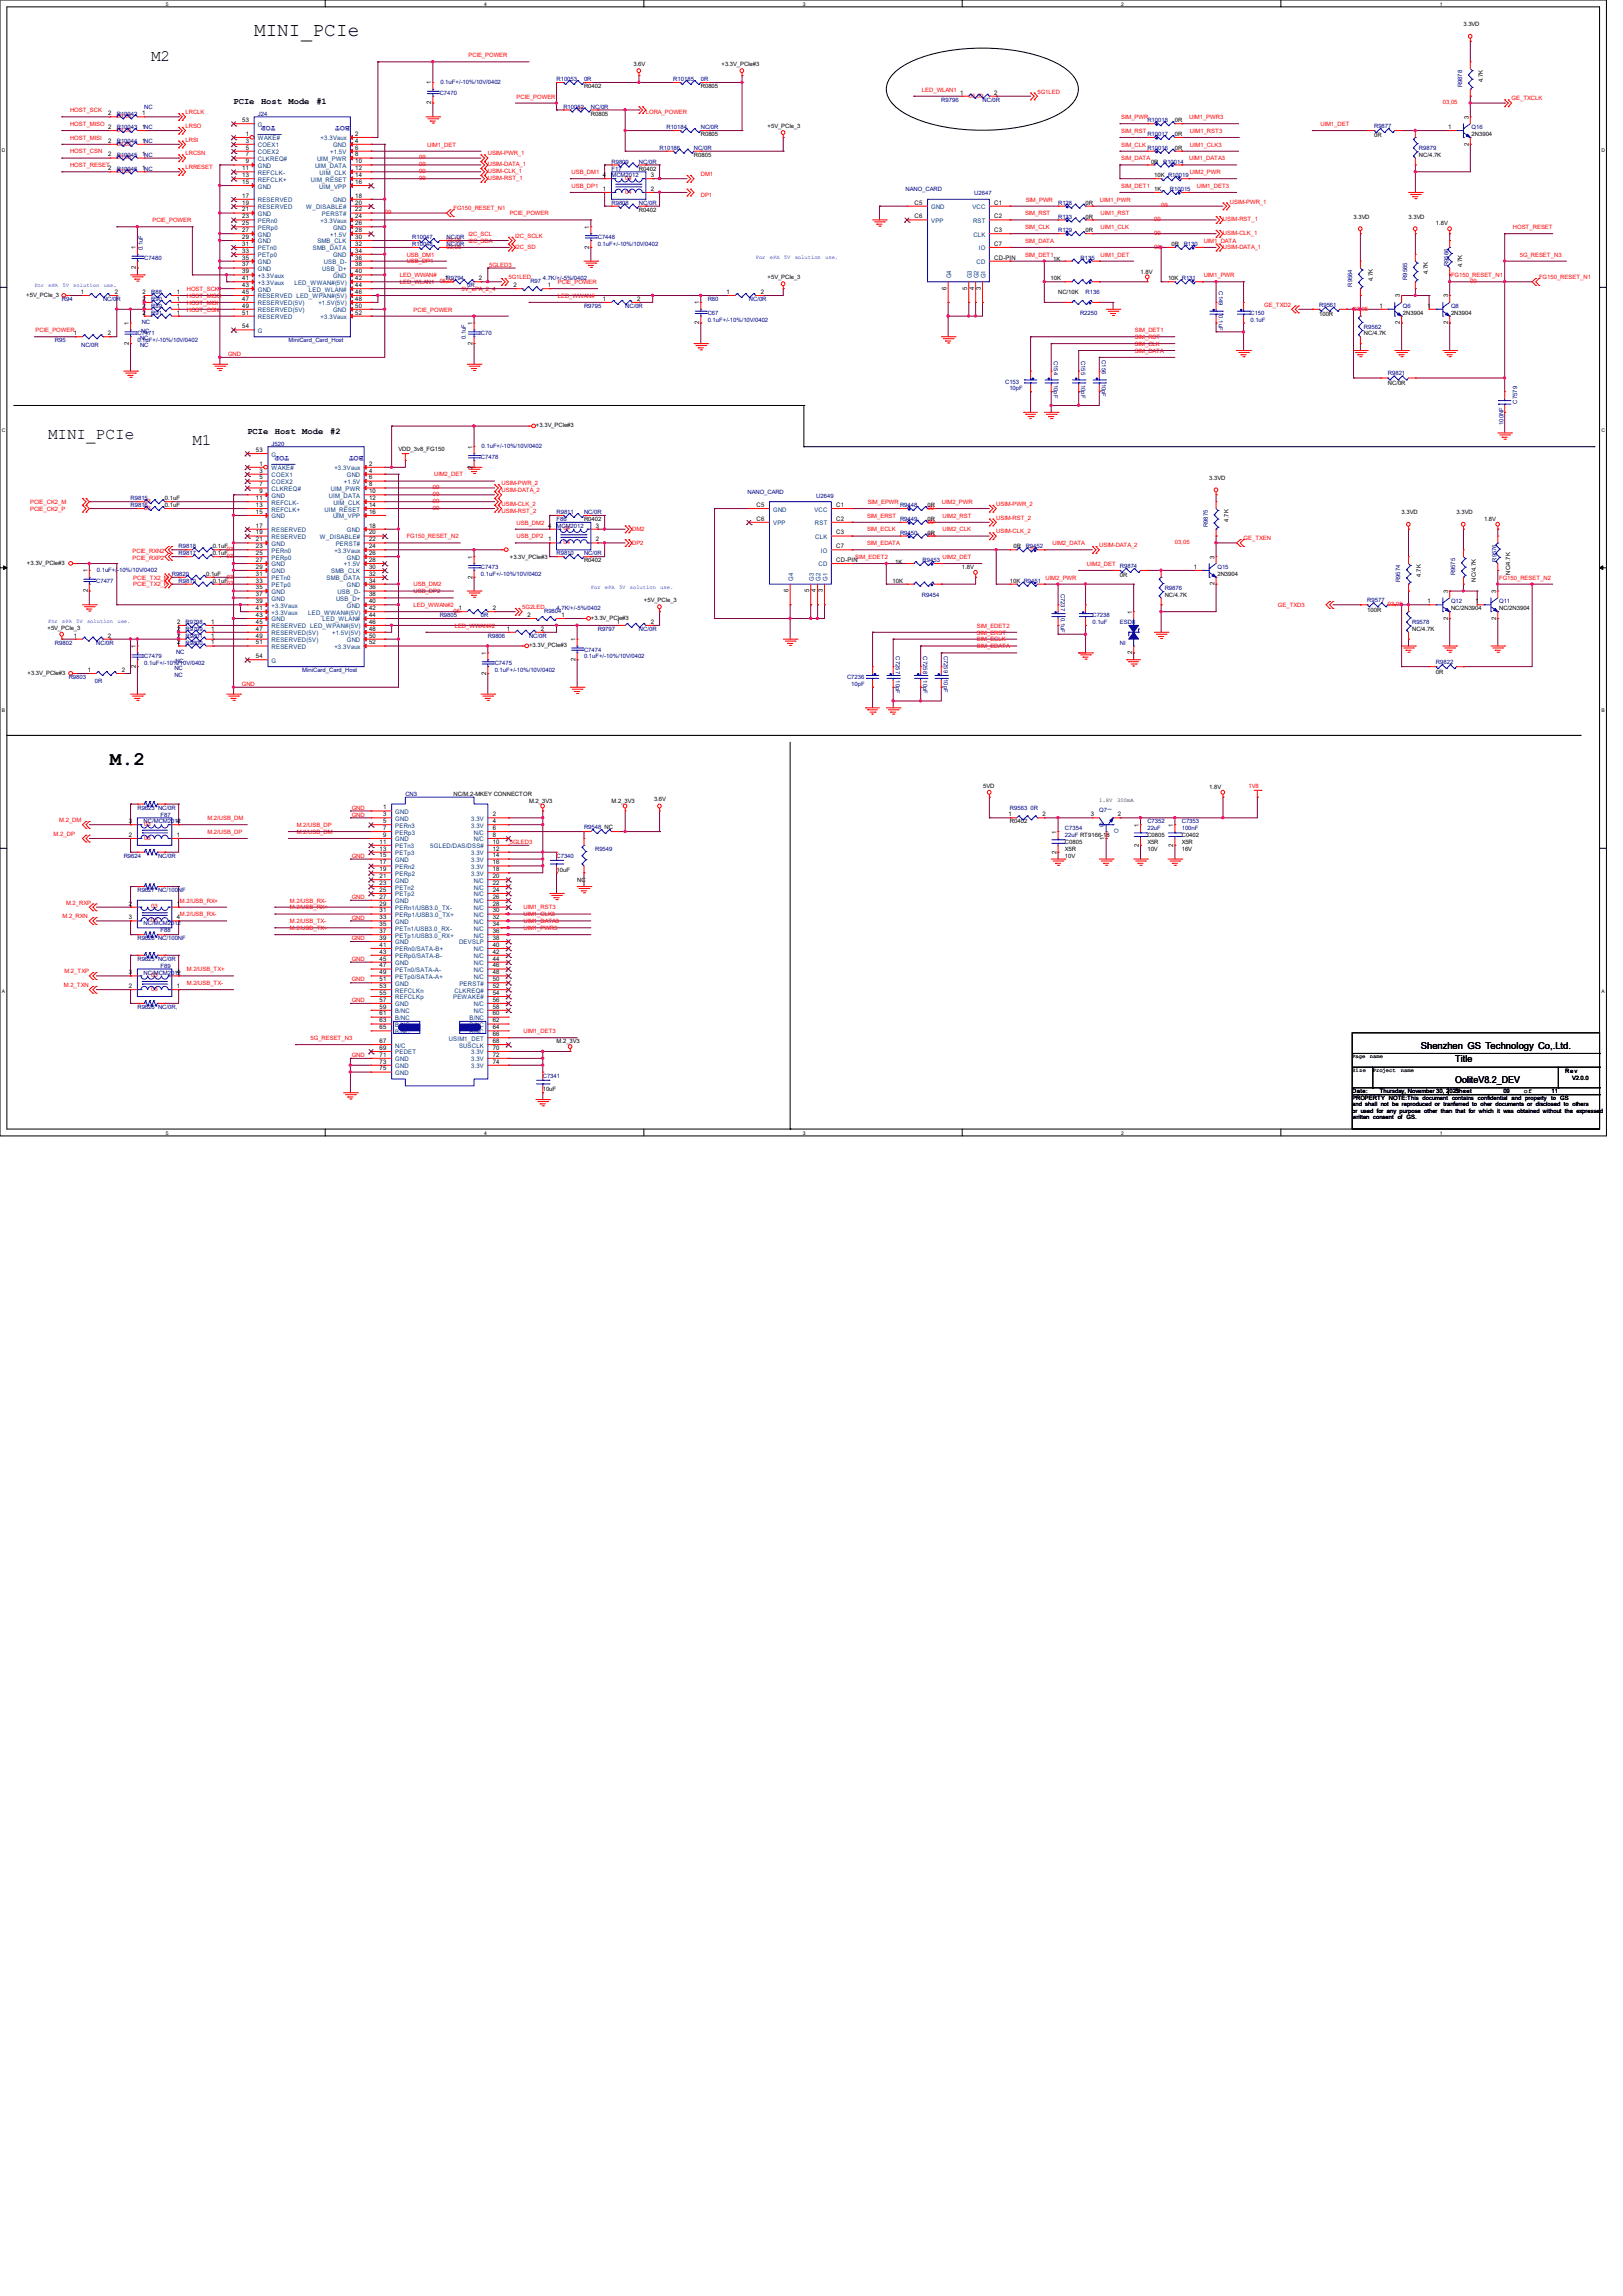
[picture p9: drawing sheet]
<svg xmlns="http://www.w3.org/2000/svg" width="210mm" height="297mm" viewBox="0 0 210 297" stroke-linecap="round" stroke-linejoin="round" font-family="sans-serif">
<defs><g id="words">
<g font-size="2.5">
<text x="32.9" y="4.7">MINI_PCIe</text>
<text x="14.2" y="99">M.2</text>
</g>
<g font-size="2.1">
<text x="19.6" y="7.8">M2</text>
<text x="6.2" y="56.7">MINI_PCIe</text>
<text x="24.9" y="57.6">M1</text>
</g>
<g font-size="1.2">
<text x="183.9" y="135.6">Shenzhen GS Technology Co,.Ltd.</text>
<text x="188.3" y="137.4">Title</text>
<text x="188.3" y="140.1">OoliteV8.2_DEV</text>
</g>
<g font-size="1.1">
<text x="30.2" y="13.4">PCIe</text>
<text x="33.8" y="13.4">Host</text>
<text x="37.3" y="13.4">Mode</text>
<text x="40.9" y="13.4">#1</text>
<text x="32" y="56.1">PCIe</text>
<text x="35.6" y="56.1">Host</text>
<text x="39.1" y="56.1">Mode</text>
<text x="42.7" y="56.1">#2</text>
</g>
<g font-size="1" fill="#00f">
<text x="35.6" y="16.3" transform="rotate(-180 35.6 16.3)">TOP</text>
<text x="45.3" y="16.3" transform="rotate(-180 45.3 16.3)">BOT</text>
<text x="37.4" y="59" transform="rotate(-180 37.4 59)">TOP</text>
<text x="47" y="59" transform="rotate(-180 47 59)">BOT</text>
</g>
<g font-size=".8">
<text x="189.4" y="3.4">3.3VD</text>
<text x="55.8" y="10.9" transform="rotate(-90 55.8 10.9)">1</text>
<text x="75.6" y="11.4">R0402</text>
<text x="82" y="8.6">3.6V</text>
<text x="90.7" y="11.4">R0805</text>
<text x="93.3" y="8.6">+3.3V_PCIe#3</text>
<text x="191.9" y="10.6" transform="rotate(-90 191.9 10.6)">4.7K</text>
<text x="14" y="14.9">2</text>
<text x="14" y="16.7">2</text>
<text x="18.4" y="14.9">1</text>
<text x="18.4" y="16.7">1NC</text>
<text x="31.3" y="15.8">53</text>
<text x="31.8" y="17.6">1</text>
<text x="46" y="17.6">2</text>
<text x="55.8" y="13.5" transform="rotate(-90 55.8 13.5)">2</text>
<text x="76.5" y="14.9">R0805</text>
<text x="90.7" y="17.6">R0805</text>
<text x="99.3" y="16.6">+5V_PCIe_3</text>
<text x="124.2" y="12.2">1</text>
<text x="128.7" y="12.2">2</text>
<text x="152" y="17.6">0R</text>
<text x="152" y="15.8">0R</text>
<text x="177.8" y="17.8">0R</text>
<text x="187.4" y="16.7">1</text>
<text x="190" y="15.4" transform="rotate(-90 190 15.4)">3</text>
<text x="190.4" y="17.6">2N3904</text>
<text x="14" y="22">2</text>
<text x="14" y="18.5">2</text>
<text x="14" y="20.2">2</text>
<text x="18.4" y="22">1NC</text>
<text x="18.4" y="18.5">1NC</text>
<text x="18.4" y="20.2">1NC</text>
<text x="31.3" y="22">11</text>
<text x="31.3" y="23.8">15</text>
<text x="31.3" y="22.9">13</text>
<text x="31.8" y="21.1">9</text>
<text x="31.8" y="20.2">7</text>
<text x="31.8" y="18.5">3</text>
<text x="31.8" y="19.3">5</text>
<text x="46" y="19.3">6</text>
<text x="46" y="20.2">8</text>
<text x="46" y="18.5">4</text>
<text x="46" y="21.1">10</text>
<text x="46" y="22">12</text>
<text x="46" y="22.9">14</text>
<text x="46" y="23.8">16</text>
<text x="78" y="22.9">4</text>
<text x="82.7" y="22.1">R0402</text>
<text x="84.2" y="22.9">3</text>
<text x="89.8" y="20.3">R0805</text>
<text x="148.9" y="21.2">0R</text>
<text x="149.4" y="22.9">10K R10019</text>
<text x="152" y="19.4">0R</text>
<text x="183.6" y="20.3">NC/4.7K</text>
<text x="190" y="18.8" transform="rotate(-90 190 18.8)">2</text>
<text x="31.3" y="25.6">17</text>
<text x="31.3" y="26.5">19</text>
<text x="31.3" y="27.3">21</text>
<text x="31.3" y="28.2">23</text>
<text x="31.3" y="29.1">25</text>
<text x="46" y="26.5">20</text>
<text x="46" y="25.6">18</text>
<text x="46" y="28.2">24</text>
<text x="46" y="27.3">22</text>
<text x="46" y="29.1">26</text>
<text x="76.2" y="29.6" transform="rotate(-90 76.2 29.6)">1</text>
<text x="78" y="24.7">1</text>
<text x="82.7" y="27.4">R0402</text>
<text x="84.2" y="24.7">2</text>
<text x="118.3" y="28.2">C6</text>
<text x="118.3" y="26.5">C5</text>
<text x="128.7" y="26.5">C1</text>
<text x="128.7" y="28.2">C2</text>
<text x="140.5" y="28.3">0R</text>
<text x="140.5" y="26.5">0R</text>
<text x="149.4" y="24.7">1K</text>
<text x="175.1" y="28.3">3.3VD</text>
<text x="182.2" y="28.3">3.3VD</text>
<text x="185.8" y="29.2">1.8V</text>
<text x="17.6" y="34.8" transform="rotate(-90 17.6 34.8)">2</text>
<text x="17.6" y="32.3" transform="rotate(-90 17.6 32.3)">1</text>
<text x="31.3" y="30">27</text>
<text x="31.3" y="30.9">29</text>
<text x="31.3" y="33.6">35</text>
<text x="31.3" y="31.8">31</text>
<text x="31.3" y="32.7">33</text>
<text x="31.3" y="34.5">37</text>
<text x="31.3" y="35.3">39</text>
<text x="46" y="30">28</text>
<text x="46" y="33.6">36</text>
<text x="46" y="30.9">30</text>
<text x="46" y="31.8">32</text>
<text x="46" y="32.7">34</text>
<text x="46" y="35.3">40</text>
<text x="46" y="34.5">38</text>
<text x="76.2" y="32.2" transform="rotate(-90 76.2 32.2)">2</text>
<text x="128.7" y="31.8">C7</text>
<text x="128.7" y="30">C3</text>
<text x="128.7" y="33.6">CD-PIN</text>
<text x="136.3" y="33.8">1K</text>
<text x="140.5" y="30.1">0R</text>
<text x="147.6" y="35.4">1.8V</text>
<text x="151.6" y="31.8">0R</text>
<text x="184.7" y="35.5" transform="rotate(-90 184.7 35.5)">4.7K</text>
<text x="189.2" y="34.6" transform="rotate(-90 189.2 34.6)">4.7K</text>
<text x="3.4" y="38.4">+5V_PCIe_3</text>
<text x="10.5" y="38">1</text>
<text x="14.9" y="38">2</text>
<text x="18.5" y="38">2</text>
<text x="18.5" y="38.9">2</text>
<text x="18.5" y="39.8">2</text>
<text x="18.5" y="40.7">2</text>
<text x="22.9" y="38">1</text>
<text x="22.9" y="38.9">1</text>
<text x="22.9" y="39.8">1</text>
<text x="22.9" y="40.7">1</text>
<text x="31.3" y="36.2">41</text>
<text x="31.3" y="37.1">43</text>
<text x="31.3" y="38">45</text>
<text x="31.3" y="38.9">47</text>
<text x="31.3" y="39.8">49</text>
<text x="31.3" y="40.7">51</text>
<text x="46" y="36.2">42</text>
<text x="46" y="38.9">48</text>
<text x="46" y="40.7">52</text>
<text x="46" y="39.8">50</text>
<text x="46" y="37.1">44</text>
<text x="46" y="38">46</text>
<text x="57.6" y="36.2">1R9794</text>
<text x="62" y="36.2">2</text>
<text x="66.5" y="37.1">2</text>
<text x="70.9" y="37.1">1</text>
<text x="78" y="38.9">1</text>
<text x="82.4" y="38.9">2</text>
<text x="90.5" y="42" transform="rotate(-90 90.5 42)">2</text>
<text x="90.5" y="39.4" transform="rotate(-90 90.5 39.4)">1</text>
<text x="94" y="38">1</text>
<text x="98.4" y="38">2</text>
<text x="99.3" y="36.1">+5V_PCIe_3</text>
<text x="122.5" y="37.5" transform="rotate(-90 122.5 37.5)">6</text>
<text x="125.1" y="37.5" transform="rotate(-90 125.1 37.5)">5</text>
<text x="126" y="37.5" transform="rotate(-90 126 37.5)">4</text>
<text x="126.9" y="37.5" transform="rotate(-90 126.9 37.5)">3</text>
<text x="135.9" y="36.3">10K</text>
<text x="136.9" y="38.1">NC/10K</text>
<text x="151.1" y="36.3">10K R131</text>
<text x="170.7" y="40.9">100R</text>
<text x="177.6" y="36.4" transform="rotate(-90 177.6 36.4)">4.7K</text>
<text x="178.5" y="39.8">1</text>
<text x="181.1" y="42" transform="rotate(-90 181.1 42)">2</text>
<text x="181.1" y="38.5" transform="rotate(-90 181.1 38.5)">3</text>
<text x="181.5" y="40.7">2N3904</text>
<text x="184.7" y="39.8">1</text>
<text x="187.4" y="42" transform="rotate(-90 187.4 42)">2</text>
<text x="187.4" y="38.5" transform="rotate(-90 187.4 38.5)">3</text>
<text x="187.7" y="40.7">2N3904</text>
<text x="9.6" y="43.3">1</text>
<text x="14" y="43.3">2</text>
<text x="16.7" y="44.6" transform="rotate(-90 16.7 44.6)">2</text>
<text x="16.7" y="42" transform="rotate(-90 16.7 42)">1</text>
<text x="31.3" y="42.5">54</text>
<text x="61.1" y="44.6" transform="rotate(-90 61.1 44.6)">2</text>
<text x="61.1" y="42" transform="rotate(-90 61.1 42)">1</text>
<text x="176.5" y="43.4">NC/4.7K</text>
<text x="179.6" y="49.8">NC/0R</text>
<text x="33.1" y="58.5">53</text>
<text x="51.6" y="58.3">VDD_3v8_FG150</text>
<text x="61.1" y="58" transform="rotate(-90 61.1 58)">1</text>
<text x="69.3" y="55.3">+3.3V_PCIe#3</text>
<text x="21.3" y="64.7">0.1uF</text>
<text x="21.3" y="65.6">0.1uF</text>
<text x="33.1" y="64.7">11</text>
<text x="33.1" y="65.6">13</text>
<text x="33.6" y="60.2">1</text>
<text x="33.6" y="63.8">9</text>
<text x="33.6" y="62.9">7</text>
<text x="33.6" y="61.1">3</text>
<text x="33.6" y="62">5</text>
<text x="47.8" y="62">6</text>
<text x="47.8" y="62.9">8</text>
<text x="47.8" y="61.1">4</text>
<text x="47.8" y="60.2">2</text>
<text x="47.8" y="63.8">10</text>
<text x="47.8" y="64.7">12</text>
<text x="47.8" y="65.6">14</text>
<text x="61.1" y="60.6" transform="rotate(-90 61.1 60.6)">2</text>
<text x="97.9" y="65.6">C5</text>
<text x="108.2" y="65.6">C1</text>
<text x="120" y="65.6">0R</text>
<text x="156.5" y="62.1">3.3VD</text>
<text x="27.6" y="71.8">0.1uF</text>
<text x="27.6" y="71">0.1uF</text>
<text x="33.1" y="68.2">17</text>
<text x="33.1" y="66.5">15</text>
<text x="33.1" y="69.1">19</text>
<text x="33.1" y="70">21</text>
<text x="33.1" y="70.9">23</text>
<text x="33.1" y="71.8">25</text>
<text x="47.8" y="69.1">20</text>
<text x="47.8" y="68.2">18</text>
<text x="47.8" y="70.9">24</text>
<text x="47.8" y="70">22</text>
<text x="47.8" y="71.8">26</text>
<text x="47.8" y="66.5">16</text>
<text x="70.9" y="70">1</text>
<text x="70.9" y="68.2">4</text>
<text x="75.6" y="67.4">R0402</text>
<text x="77.1" y="70">2</text>
<text x="77.1" y="68.2">3</text>
<text x="97.9" y="67.4">C6</text>
<text x="108.2" y="70.9">C7</text>
<text x="108.2" y="69.1">C3</text>
<text x="108.2" y="67.4">C2</text>
<text x="120" y="67.4">0R</text>
<text x="120" y="69.2">0R</text>
<text x="131.1" y="71">0R</text>
<text x="159" y="67.5" transform="rotate(-90 159 67.5)">4.7K</text>
<text x="181.4" y="66.5">3.3VD</text>
<text x="188.5" y="66.5">3.3VD</text>
<text x="192" y="67.4">1.8V</text>
<text x="3.5" y="73.1">+3.3V_PCIe#3</text>
<text x="11.3" y="76.6" transform="rotate(-90 11.3 76.6)">2</text>
<text x="11.3" y="74" transform="rotate(-90 11.3 74)">1</text>
<text x="26.7" y="74.5">0.1uF</text>
<text x="27.6" y="75.4">0.1uF</text>
<text x="33.1" y="72.7">27</text>
<text x="33.1" y="73.6">29</text>
<text x="33.1" y="76.2">35</text>
<text x="33.1" y="74.5">31</text>
<text x="33.1" y="75.4">33</text>
<text x="33.1" y="77.1">37</text>
<text x="47.8" y="72.7">28</text>
<text x="47.8" y="76.2">36</text>
<text x="47.8" y="73.6">30</text>
<text x="47.8" y="74.5">32</text>
<text x="47.8" y="75.4">34</text>
<text x="47.8" y="77.1">38</text>
<text x="61.1" y="74.8" transform="rotate(-90 61.1 74.8)">2</text>
<text x="61.1" y="72.3" transform="rotate(-90 61.1 72.3)">1</text>
<text x="66" y="72.3">+3.3V_PCIe#3</text>
<text x="75.6" y="72.7">R0402</text>
<text x="83.3" y="77.9">+5V_PCIe_3</text>
<text x="102" y="76.6" transform="rotate(-90 102 76.6)">6</text>
<text x="104.7" y="76.6" transform="rotate(-90 104.7 76.6)">5</text>
<text x="105.6" y="76.6" transform="rotate(-90 105.6 76.6)">4</text>
<text x="106.5" y="76.6" transform="rotate(-90 106.5 76.6)">3</text>
<text x="108.2" y="72.7">CD-PIN</text>
<text x="115.5" y="75.4">10K</text>
<text x="115.8" y="72.9">1K</text>
<text x="124.5" y="73.6">1.8V</text>
<text x="130.7" y="75.4">10K R9451</text>
<text x="144.9" y="74.7">0R</text>
<text x="150.7" y="77.2">NC/4.7K</text>
<text x="154.5" y="73.6">1</text>
<text x="157.1" y="75.7" transform="rotate(-90 157.1 75.7)">2</text>
<text x="157.1" y="72.3" transform="rotate(-90 157.1 72.3)">3</text>
<text x="157.5" y="74.5">2N3904</text>
<text x="183.9" y="74.6" transform="rotate(-90 183.9 74.6)">4.7K</text>
<text x="187.4" y="76.7" transform="rotate(-90 187.4 76.7)">3</text>
<text x="191" y="75.2" transform="rotate(-90 191 75.2)">NC/4.7K</text>
<text x="193.6" y="76.7" transform="rotate(-90 193.6 76.7)">3</text>
<text x="195.4" y="74.3" transform="rotate(-90 195.4 74.3)">NC/4.7K</text>
<text x="6.1" y="81.4">+5V_PCIe_3</text>
<text x="9.6" y="82.5">1</text>
<text x="14" y="82.5">2</text>
<text x="17.6" y="83.8" transform="rotate(-90 17.6 83.8)">1</text>
<text x="22.9" y="80.7">2</text>
<text x="22.9" y="81.6">2</text>
<text x="22.9" y="82.5">2</text>
<text x="22.9" y="83.4">2</text>
<text x="27.3" y="80.7">1</text>
<text x="27.3" y="81.6">1</text>
<text x="27.3" y="82.5">1</text>
<text x="27.3" y="83.4">1</text>
<text x="33.1" y="78">39</text>
<text x="33.1" y="78.9">41</text>
<text x="33.1" y="79.8">43</text>
<text x="33.1" y="80.7">45</text>
<text x="33.1" y="81.6">47</text>
<text x="33.1" y="82.5">49</text>
<text x="33.1" y="83.4">51</text>
<text x="47.8" y="78.9">42</text>
<text x="47.8" y="81.6">48</text>
<text x="47.8" y="78">40</text>
<text x="47.8" y="83.4">52</text>
<text x="47.8" y="82.5">50</text>
<text x="47.8" y="79.8">44</text>
<text x="47.8" y="80.7">46</text>
<text x="59.4" y="78.9">1</text>
<text x="63.8" y="78.9">2</text>
<text x="65.6" y="81.6">1</text>
<text x="68.2" y="79.8">2</text>
<text x="68.5" y="83.7">+3.3V_PCIe#3</text>
<text x="70" y="81.6">2</text>
<text x="72.6" y="79.8">1</text>
<text x="74.5" y="82.9" transform="rotate(-90 74.5 82.9)">1</text>
<text x="76.5" y="80.2">+3.3V_PCIe#3</text>
<text x="79.8" y="80.7">1</text>
<text x="84.2" y="80.7">2</text>
<text x="146.5" y="79.4" transform="rotate(-90 146.5 79.4)">1</text>
<text x="176.9" y="79.1">100R</text>
<text x="182.7" y="81.6">NC/4.7K</text>
<text x="184.7" y="78">1</text>
<text x="187.4" y="80.2" transform="rotate(-90 187.4 80.2)">2</text>
<text x="187.7" y="79">NC/2N3904</text>
<text x="190.9" y="78">1</text>
<text x="193.6" y="80.2" transform="rotate(-90 193.6 80.2)">2</text>
<text x="194" y="79">NC/2N3904</text>
<text x="3.6" y="87.3">+3.3V_PCIe#3</text>
<text x="11.3" y="86.9">1</text>
<text x="15.7" y="86.9">2</text>
<text x="17.6" y="86.4" transform="rotate(-90 17.6 86.4)">2</text>
<text x="33.1" y="85.1">54</text>
<text x="62.9" y="87.3" transform="rotate(-90 62.9 87.3)">2</text>
<text x="62.9" y="84.7" transform="rotate(-90 62.9 84.7)">1</text>
<text x="74.5" y="85.5" transform="rotate(-90 74.5 85.5)">2</text>
<text x="146.5" y="84.6" transform="rotate(-90 146.5 84.6)">2</text>
<text x="185.8" y="87.1">0R</text>
<text x="127.2" y="101.9">5VD</text>
<text x="16.7" y="106.5">3</text>
<text x="49.6" y="104.7">1</text>
<text x="49.6" y="105.6">3</text>
<text x="49.6" y="106.5">5</text>
<text x="49.6" y="107.4">7</text>
<text x="58.7" y="103">NC/M.2-MKEY CONNECTOR</text>
<text x="63.8" y="105.6">2</text>
<text x="63.8" y="106.5">4</text>
<text x="63.8" y="107.4">6</text>
<text x="68.5" y="103.8">M.2_3V3</text>
<text x="79.1" y="103.8">M.2_3V3</text>
<text x="84.6" y="103.7">3.6V</text>
<text x="130.5" y="105.6">1</text>
<text x="130.7" y="106.5">R0402</text>
<text x="134.9" y="105.6">2</text>
<text x="136.7" y="107.8" transform="rotate(-90 136.7 107.8)">1</text>
<text x="141.1" y="105.6">3</text>
<text x="144.7" y="105.6">2</text>
<text x="147.4" y="106.9" transform="rotate(-90 147.4 106.9)">1</text>
<text x="151.8" y="106.9" transform="rotate(-90 151.8 106.9)">1</text>
<text x="156.5" y="102.1">1.8V</text>
<text x="16.7" y="108.2">2</text>
<text x="22.9" y="108.2">1</text>
<text x="49.1" y="109.1">11</text>
<text x="49.1" y="113.6">21</text>
<text x="49.1" y="110">13</text>
<text x="49.1" y="110.9">15</text>
<text x="49.1" y="111.8">17</text>
<text x="49.1" y="112.7">19</text>
<text x="49.6" y="108.2">9</text>
<text x="63.8" y="108.2">8</text>
<text x="63.8" y="109.1">10</text>
<text x="63.8" y="113.6">20</text>
<text x="63.8" y="110">12</text>
<text x="63.8" y="110.9">14</text>
<text x="63.8" y="111.8">16</text>
<text x="63.8" y="112.7">18</text>
<text x="72" y="112.7">10uF</text>
<text x="136.7" y="110.4" transform="rotate(-90 136.7 110.4)">2</text>
<text x="137.8" y="109.2">C0805</text>
<text x="137.8" y="110.1">X5R</text>
<text x="137.8" y="111">10V</text>
<text x="142.9" y="108.6" transform="rotate(-90 142.9 108.6)">1</text>
<text x="147.4" y="109.5" transform="rotate(-90 147.4 109.5)">2</text>
<text x="148.5" y="108.3">C0805</text>
<text x="148.5" y="109.2">X5R</text>
<text x="148.5" y="110.1">10V</text>
<text x="151.8" y="109.5" transform="rotate(-90 151.8 109.5)">2</text>
<text x="152.9" y="108.3">C0402</text>
<text x="152.9" y="109.2">X5R</text>
<text x="152.9" y="110.1">16V</text>
<text x="16.7" y="117.1">2</text>
<text x="16.7" y="118.9">3</text>
<text x="22.9" y="117.1">1</text>
<text x="22.9" y="118.9">4</text>
<text x="49.1" y="114.5">23</text>
<text x="49.1" y="115.4">25</text>
<text x="49.1" y="116.2">27</text>
<text x="49.1" y="117.1">29</text>
<text x="49.1" y="118">31</text>
<text x="49.1" y="118.9">33</text>
<text x="49.1" y="119.8">35</text>
<text x="63.8" y="118.9">32</text>
<text x="63.8" y="119.8">34</text>
<text x="63.8" y="114.5">22</text>
<text x="63.8" y="115.4">24</text>
<text x="63.8" y="116.2">26</text>
<text x="63.8" y="117.1">28</text>
<text x="63.8" y="118">30</text>
<text x="74.7" y="114.1">NC</text>
<text x="49.1" y="120.7">37</text>
<text x="49.1" y="121.6">39</text>
<text x="49.1" y="122.5">41</text>
<text x="49.1" y="123.4">43</text>
<text x="49.1" y="124.2">45</text>
<text x="49.1" y="125.1">47</text>
<text x="63.8" y="120.7">36</text>
<text x="63.8" y="121.6">38</text>
<text x="63.8" y="122.5">40</text>
<text x="63.8" y="123.4">42</text>
<text x="63.8" y="124.2">44</text>
<text x="63.8" y="125.1">46</text>
<text x="16.7" y="127.8">2</text>
<text x="16.7" y="126">3</text>
<text x="22.9" y="127.8">1</text>
<text x="49.1" y="126">49</text>
<text x="49.1" y="126.9">51</text>
<text x="49.1" y="127.8">53</text>
<text x="49.1" y="128.7">55</text>
<text x="49.1" y="129.6">57</text>
<text x="49.1" y="130.5">59</text>
<text x="49.1" y="131.4">61</text>
<text x="63.8" y="126">48</text>
<text x="63.8" y="126.9">50</text>
<text x="63.8" y="127.8">52</text>
<text x="63.8" y="128.7">54</text>
<text x="63.8" y="129.6">56</text>
<text x="63.8" y="130.5">58</text>
<text x="63.8" y="131.4">60</text>
<text x="49.1" y="134.9">67</text>
<text x="49.1" y="135.8">69</text>
<text x="49.1" y="136.7">71</text>
<text x="49.1" y="137.6">73</text>
<text x="49.1" y="132.2">63</text>
<text x="49.1" y="133.1">65</text>
<text x="63.8" y="134.9">68</text>
<text x="63.8" y="135.8">70</text>
<text x="63.8" y="136.7">72</text>
<text x="63.8" y="137.6">74</text>
<text x="63.8" y="132.2">62</text>
<text x="63.8" y="133.1">64</text>
<text x="63.8" y="134">66</text>
<text x="72" y="135">M.2_3V3</text>
<text x="49.1" y="138.5">75</text>
<text x="70.2" y="141.2">10uF</text>
<text x="175" y="141.4">Date:</text>
<text x="175" y="142.3">PROPERTY NOTE:This document contains confidential and property</text>
<text x="175" y="143.1">and shall not be rrreproduced or tttrrranferred ttto oher documents or disclosed ttto others</text>
<text x="175" y="143.9">or used fffor any purpose other ttthan ttthat fffor which iiittt was obtained without ttthe expresse</text>
<text x="175" y="143.1">and shall not be</text>
<text x="175" y="143.9">or used</text>
<text x="178.4" y="143.9">or any purpose other</text>
<text x="178.5" y="141.4">Thursday, November 30, 202Sheet</text>
<text x="181.7" y="143.1">eproduced or</text>
<text x="186.6" y="143.9">han</text>
<text x="187.2" y="143.1">anferred</text>
<text x="188.4" y="141.4">3</text>
<text x="188.6" y="143.9">hat</text>
<text x="190.2" y="143.9">or which</text>
<text x="190.7" y="143.1">o oher documents or disclosed</text>
<text x="194.5" y="141.4">09</text>
<text x="194.5" y="143.9">was obtained without</text>
<text x="197.2" y="141.4">of</text>
<text x="200.7" y="142.3">to</text>
<text x="200.7" y="141.4">11</text>
<text x="201.9" y="142.3">GS</text>
<text x="202.5" y="138.8">Rev</text>
<text x="202.6" y="143.1">o others</text>
<text x="202.7" y="143.9">he expresse</text>
<text x="203.4" y="139.7">V2.0.0</text>
<text x="207" y="143.9">d</text>
<text x="175" y="144.7">written consent of GS.</text>
</g>
<g font-size=".8" fill="#000080">
<text x="57" y="10.8">0.1uF+/-10%/10V/0402</text>
<text x="72" y="10.5">R10053</text>
<text x="75.6" y="10.5">0R</text>
<text x="87.1" y="10.5">R10185</text>
<text x="90.7" y="10.5">0R</text>
<text x="189.2" y="11.3" transform="rotate(-90 189.2 11.3)">R9878</text>
<text x="15.1" y="14.9">R10042</text>
<text x="15.1" y="16.7">R10043</text>
<text x="18.7" y="14.1">NC</text>
<text x="33.4" y="15">J24</text>
<text x="56.9" y="12.3">C7470</text>
<text x="72.9" y="14.1">R10052</text>
<text x="76.5" y="14.1">NC/0R</text>
<text x="86.2" y="16.7">R10184</text>
<text x="90.7" y="16.7">NC/0R</text>
<text x="121.8" y="13.2">R9796</text>
<text x="127.1" y="13.2">NC/0R</text>
<text x="148.5" y="17.6">R10017</text>
<text x="148.5" y="15.8">R10018</text>
<text x="177.8" y="16.6">R9877</text>
<text x="190.4" y="16.7">Q16</text>
<text x="15.1" y="22.1">R10046</text>
<text x="15.1" y="18.5">R10044</text>
<text x="15.1" y="20.3">R10045</text>
<text x="79.1" y="21.2">R9809</text>
<text x="79.1" y="22.1">F17</text>
<text x="79.1" y="22.9">MCM2012</text>
<text x="82.7" y="21.2">NC/0R</text>
<text x="85.3" y="19.4">R10186</text>
<text x="89.8" y="19.4">NC/0R</text>
<text x="148.5" y="19.4">R10016</text>
<text x="150.5" y="21.2">R10014</text>
<text x="183.6" y="19.4">R9879</text>
<text x="79.1" y="26.5">R9808</text>
<text x="82.7" y="26.5">NC/0R</text>
<text x="117.2" y="24.7">NANO_CARD</text>
<text x="126.1" y="25.3">U2647</text>
<text x="136.9" y="28.3">R133</text>
<text x="136.9" y="26.5">R128</text>
<text x="151.4" y="24.7">R10015</text>
<text x="18.5" y="32.3" transform="rotate(-90 18.5 32.3)">0.1uF</text>
<text x="18.7" y="33.6">C7480</text>
<text x="53.3" y="31.8">R10048</text>
<text x="53.3" y="30.9">R10047</text>
<text x="57.8" y="31.8">NC/0R</text>
<text x="57.8" y="30.9">NC/0R</text>
<text x="77.3" y="30.9">C7448</text>
<text x="77.3" y="31.8">0.1uF+/-10%/10V/0402</text>
<text x="136.9" y="30.1">R129</text>
<text x="139.8" y="33.6">R135</text>
<text x="153.2" y="31.8">R130</text>
<text x="187.4" y="34.4" transform="rotate(-90 187.4 34.4)">R9566</text>
<text x="8" y="38.9">R94</text>
<text x="13.3" y="38.9">NC/0R</text>
<text x="18.3" y="42">NC</text>
<text x="19.6" y="38.1">R88</text>
<text x="19.6" y="38.9">R90</text>
<text x="19.6" y="39.8">R89</text>
<text x="19.6" y="40.7">R91</text>
<text x="60.5" y="37.2">0R</text>
<text x="68.6" y="36.6">R97</text>
<text x="70.2" y="36.3">4.7K/+/-5%/0402</text>
<text x="75.6" y="39.8">R9795</text>
<text x="80.9" y="39.8">NC/0R</text>
<text x="91.6" y="38.9">R80</text>
<text x="91.6" y="40.7">C67</text>
<text x="91.6" y="41.6">0.1uF+/-10%/10V/0402</text>
<text x="96.9" y="38.9">NC/0R</text>
<text x="139.7" y="40.7">R2250</text>
<text x="140.5" y="38.1">R136</text>
<text x="157.7" y="37.7" transform="rotate(90 157.7 37.7)">C149</text>
<text x="157.7" y="40.8" transform="rotate(90 157.7 40.8)">0.1uF</text>
<text x="161.8" y="40.7">C150</text>
<text x="161.8" y="41.6">0.1uF</text>
<text x="170.7" y="39.7">R9561</text>
<text x="175" y="37.1" transform="rotate(-90 175 37.1)">R9564</text>
<text x="181.5" y="39.8">Q6</text>
<text x="182.1" y="36.2" transform="rotate(-90 182.1 36.2)">R9565</text>
<text x="187.7" y="39.8">Q8</text>
<text x="7.1" y="44.3">R95</text>
<text x="10.5" y="44.8">NC/0R</text>
<text x="17.8" y="43.4">C7471</text>
<text x="17.8" y="44.3">0.1uF+/-10%/10V/0402</text>
<text x="18.1" y="44">NC</text>
<text x="18.1" y="44.9">NC</text>
<text x="18.2" y="43.1">NC</text>
<text x="37.3" y="44.3">MiniCard_Card_Host</text>
<text x="60.3" y="43.9" transform="rotate(-90 60.3 43.9)">0.1uF</text>
<text x="62.2" y="43.4">C70</text>
<text x="136.4" y="46.7" transform="rotate(90 136.4 46.7)">C154</text>
<text x="139.9" y="46.7" transform="rotate(90 139.9 46.7)">C155</text>
<text x="142.6" y="46.6" transform="rotate(90 142.6 46.6)">C156</text>
<text x="176.5" y="42.5">R9562</text>
<text x="130" y="49.6">C153</text>
<text x="130.6" y="50.5">10pF</text>
<text x="136.4" y="49.8" transform="rotate(90 136.4 49.8)">10pF</text>
<text x="139.9" y="49.8" transform="rotate(90 139.9 49.8)">10pF</text>
<text x="142.6" y="49.6" transform="rotate(90 142.6 49.6)">10pF</text>
<text x="179.6" y="48.6">R9821</text>
<text x="196.3" y="52.2" transform="rotate(-90 196.3 52.2)">C7579</text>
<text x="35.1" y="57.7">J520</text>
<text x="62.2" y="59.4">C7478</text>
<text x="62.3" y="58">0.1uF+/-10%/10V/0402</text>
<text x="194.5" y="54.9" transform="rotate(-90 194.5 54.9)">100NF</text>
<text x="16.9" y="64.7">R9815</text>
<text x="16.9" y="65.6">R9816</text>
<text x="96.7" y="63.8">NANO_CARD</text>
<text x="105.6" y="64.4">U2649</text>
<text x="116.5" y="65.6">R9448</text>
<text x="23.1" y="71.8">R9817</text>
<text x="23.1" y="71">R9818</text>
<text x="72" y="71.8">R9810</text>
<text x="72" y="67.4">F86</text>
<text x="72" y="68.3">MCM2012</text>
<text x="72" y="66.5">R9811</text>
<text x="75.6" y="71.8">NC/0R</text>
<text x="75.6" y="66.5">NC/0R</text>
<text x="116.5" y="67.4">R9449</text>
<text x="116.5" y="69.2">R9450</text>
<text x="132.7" y="71">R9452</text>
<text x="156.3" y="68.2" transform="rotate(-90 156.3 68.2)">R9875</text>
<text x="12.4" y="75.4">C7477</text>
<text x="12.5" y="74">0.1uF+/</text>
<text x="15.2" y="74">-10%/10V/0402</text>
<text x="22.2" y="74.5">R9820</text>
<text x="23.1" y="75.4">R9819</text>
<text x="62.2" y="73.6">C7473</text>
<text x="62.2" y="74.5">0.1uF+/-10%/10V/0402</text>
<text x="119.3" y="77.2">R9454</text>
<text x="119.4" y="72.7">R9453</text>
<text x="137.2" y="76.8" transform="rotate(90 137.2 76.8)">C7237</text>
<text x="144.9" y="73.4">R9874</text>
<text x="150.7" y="76.3">R9876</text>
<text x="157.5" y="73.6">Q15</text>
<text x="176.9" y="77.9">R9577</text>
<text x="181.2" y="75.3" transform="rotate(-90 181.2 75.3)">R9574</text>
<text x="188.3" y="74.4" transform="rotate(-90 188.3 74.4)">R9575</text>
<text x="193.6" y="72.6" transform="rotate(-90 193.6 72.6)">R9576</text>
<text x="7.1" y="83.4">R9802</text>
<text x="12.4" y="83.4">NC/0R</text>
<text x="24" y="80.7">R9798</text>
<text x="24" y="81.6">R9799</text>
<text x="24" y="82.5">R9801</text>
<text x="24" y="83.4">R9800</text>
<text x="56.9" y="79.8">R9805</text>
<text x="62.2" y="79.8">0R</text>
<text x="63.1" y="82.5">R9806</text>
<text x="68.5" y="82.5">NC/0R</text>
<text x="70.4" y="79.3">R9804</text>
<text x="72" y="79">4.7K/+/-5%/0402</text>
<text x="77.3" y="81.6">R9797</text>
<text x="82.7" y="81.6">NC/0R</text>
<text x="137.2" y="79.9" transform="rotate(90 137.2 79.9)">0.1uF</text>
<text x="141.4" y="79.8">C7238</text>
<text x="141.4" y="80.7">0.1uF</text>
<text x="144.9" y="80.7">ESD8</text>
<text x="144.9" y="83.4">NI</text>
<text x="182.7" y="80.7">R9578</text>
<text x="187.7" y="78.1">Q12</text>
<text x="194" y="78.1">Q11</text>
<text x="8.9" y="87.8">R9803</text>
<text x="12.3" y="88.4">0R</text>
<text x="18.7" y="85.2">C7479</text>
<text x="18.7" y="86.1">0.1uF+/-10%/10V/0402</text>
<text x="22.6" y="86.7">NC</text>
<text x="22.6" y="87.6">NC</text>
<text x="22.7" y="85.7">NC</text>
<text x="22.8" y="84.6">NC</text>
<text x="39.1" y="87">MiniCard_Card_Host</text>
<text x="64" y="86.1">C7475</text>
<text x="64" y="87">0.1uF+/-10%/10V/0402</text>
<text x="75.6" y="84.3">C7474</text>
<text x="75.6" y="85.2">0.1uF+/-10%/10V/0402</text>
<text x="109.6" y="87.8">C7236</text>
<text x="110.2" y="88.7">10pF</text>
<text x="115.9" y="84.9" transform="rotate(90 115.9 84.9)">C7257</text>
<text x="115.9" y="88" transform="rotate(90 115.9 88)">10pF</text>
<text x="119.5" y="84.9" transform="rotate(90 119.5 84.9)">C7258</text>
<text x="119.5" y="88" transform="rotate(90 119.5 88)">10pF</text>
<text x="122.1" y="84.8" transform="rotate(90 122.1 84.8)">C7259</text>
<text x="122.1" y="87.8" transform="rotate(90 122.1 87.8)">10pF</text>
<text x="185.8" y="85.9">R9822</text>
<text x="17.8" y="104.7">R9623 NC/0R</text>
<text x="18.6" y="106.5">NC/MCM20142</text>
<text x="20.8" y="105.6">F87</text>
<text x="52.5" y="103">CN3</text>
<text x="75.6" y="107.2">R9548 NC</text>
<text x="130.7" y="104.7">R9563</text>
<text x="133.3" y="104.7">0R</text>
<text x="137.8" y="107.4">C7354</text>
<text x="142.2" y="105">Q7</text>
<text x="148.5" y="106.5">C7352</text>
<text x="148.5" y="107.4">22uF</text>
<text x="152.9" y="106.5">C7353</text>
<text x="152.9" y="107.4">100nF</text>
<text x="16" y="111">R9624</text>
<text x="20.4" y="111">NC/0R</text>
<text x="72" y="111">C7340</text>
<text x="77" y="110.1">R9549</text>
<text x="137.8" y="108.3">22uF RT9166-18</text>
<text x="17.8" y="115.4">R9627 NC/100NF</text>
<text x="18.6" y="119.7">NC/MCM2012</text>
<text x="17.8" y="121.6">R9628 NC/100NF</text>
<text x="17.8" y="124.3">R9625 NC/0R</text>
<text x="20.8" y="120.6">F88</text>
<text x="20.8" y="125.2">F89</text>
<text x="17.8" y="130.5">R9626 NC/0R,</text>
<text x="18.6" y="126.1">NC/MCM20142</text>
<text x="70.2" y="139.4">C7341</text>
</g>
<g font-size=".8" fill="#f00">
<text x="60.6" y="7.4">PCIE_POWER</text>
<text x="119.3" y="11.9">LED_WLAN1</text>
<text x="9.1" y="14.5">HOST_SCK</text>
<text x="9.1" y="16.3">HOST_MISO</text>
<text x="15.1" y="15.3">03,05</text>
<text x="15.1" y="17.1">03,05</text>
<text x="24" y="14.8">LRCLK</text>
<text x="24" y="16.6">LRSO</text>
<text x="66.8" y="12.7">PCIE_POWER</text>
<text x="74.7" y="14.4">07</text>
<text x="83.6" y="14.8">LORA_POWER</text>
<text x="125.3" y="12.6">05,09</text>
<text x="134.2" y="12.1">5G1LED</text>
<text x="145.1" y="15.4">SIM_PWR</text>
<text x="145.1" y="17.2">SIM_RST</text>
<text x="153.9" y="15.4">UIM1_PWR3</text>
<text x="154" y="17.2">UIM1_RST3</text>
<text x="170.9" y="16.3">UIM1_DET</text>
<text x="186.7" y="13.5">03,05</text>
<text x="195.6" y="13">GE_TXCLK</text>
<text x="9.1" y="19.9">HOST_CSN</text>
<text x="9.1" y="18.1">HOST_MISI</text>
<text x="9.1" y="21.6">HOST_RESET</text>
<text x="15.1" y="18.8">03,05</text>
<text x="15.1" y="20.6">03,05</text>
<text x="15.1" y="22.4">03,05</text>
<text x="24" y="18.3">LRSI</text>
<text x="24" y="20.1">LRCSN</text>
<text x="24" y="21.9">LRRESET</text>
<text x="54.2" y="21.5">09</text>
<text x="54.2" y="22.4">09</text>
<text x="54.2" y="23.3">09</text>
<text x="54.2" y="20.6">09</text>
<text x="55.3" y="19">UIM1_DET</text>
<text x="63.1" y="21.5">USIM-DATA_1</text>
<text x="63.1" y="22.4">USIM-CLK_1</text>
<text x="63.1" y="23.3">USIM-RST_1</text>
<text x="63.1" y="20.1">USIM-PWR_1</text>
<text x="74" y="22.5">USB_DM1</text>
<text x="80.9" y="23.3">04</text>
<text x="90.7" y="22.8">DM1</text>
<text x="145.1" y="19">SIM_CLK</text>
<text x="145.1" y="20.7">SIM_DATA</text>
<text x="153.9" y="20.7">UIM1_DATA3</text>
<text x="154" y="19">UIM1_CLK3</text>
<text x="154" y="22.5">UIM2_PWR</text>
<text x="19.7" y="28.7">PCIE_POWER</text>
<text x="49.8" y="27.7">09</text>
<text x="58.7" y="27.2">FG150_RESET_N1</text>
<text x="66" y="27.9">PCIE_POWER</text>
<text x="74" y="24.3">USB_DP1</text>
<text x="80.9" y="25.1">04</text>
<text x="90.7" y="25.4">DP1</text>
<text x="132.6" y="27.9">SIM_RST</text>
<text x="132.6" y="29.6">SIM_CLK</text>
<text x="132.7" y="26.1">SIM_PWR</text>
<text x="142.3" y="26.1">UIM1_PWR</text>
<text x="142.4" y="27.9">UIM1_RST</text>
<text x="142.4" y="29.6">UIM1_CLK</text>
<text x="145.1" y="24.3">SIM_DET1</text>
<text x="149.4" y="28.6">09</text>
<text x="150.2" y="26.8">09</text>
<text x="154.9" y="24.3">UIM1_DET3</text>
<text x="158.2" y="28.6">USIM-RST_1</text>
<text x="159.1" y="26.3">USIM-PWR_1</text>
<text x="195.7" y="29.6">HOST_RESET</text>
<text x="51.7" y="35.9">LED_WWAN#</text>
<text x="52.6" y="33.2">USB_DM1</text>
<text x="52.6" y="34.1">USB_DP1</text>
<text x="57.8" y="31.3">03,05</text>
<text x="57.8" y="32.2">03,05</text>
<text x="60.6" y="30.5">I2C_SCL</text>
<text x="60.6" y="31.4">I2C_SDA</text>
<text x="63.3" y="34.5">5GLED3</text>
<text x="66.7" y="30.8">I2C_SCLK</text>
<text x="66.7" y="32.2">I2C_SD</text>
<text x="132.6" y="31.4">SIM_DATA</text>
<text x="132.6" y="33.2">SIM_DET1</text>
<text x="142.4" y="33.2">UIM1_DET</text>
<text x="149.4" y="32.2">09</text>
<text x="149.4" y="30.4">09</text>
<text x="155.7" y="35.9">UIM1_PWR</text>
<text x="155.7" y="31.4">UIM1_DATA</text>
<text x="158.2" y="32.2">USIM-DATA_1</text>
<text x="158.2" y="30.4">USIM-CLK_1</text>
<text x="187.7" y="35.9">FG150_RESET_N1</text>
<text x="196.6" y="33.2">5G_RESET_N3</text>
<text x="24.2" y="37.6">HOST_SCK</text>
<text x="24.2" y="38.5">HOST_MISO</text>
<text x="24.2" y="39.4">HOST_MISI</text>
<text x="24.2" y="40.3">HOST_CSN</text>
<text x="51.7" y="36.7">LED_WLAN1</text>
<text x="53.5" y="40.3">PCIE_POWER</text>
<text x="56.9" y="36.6">05,09</text>
<text x="59.7" y="37.6">5V_ePA_2_4</text>
<text x="65.8" y="36.1">5G1LED</text>
<text x="72.2" y="36.7">PCIE_POWER</text>
<text x="72.2" y="38.5">LED_WWAN#</text>
<text x="163.6" y="39.7">GE_TXD2</text>
<text x="175.1" y="40.2">03,05</text>
<text x="190.2" y="36.6">09</text>
<text x="199.1" y="36.1">FG150_RESET_N1</text>
<text x="4.6" y="43">PCIE_POWER</text>
<text x="29.5" y="46.1">GND</text>
<text x="146.9" y="43">SIM_DET1</text>
<text x="146.9" y="43.9">SIM_RST</text>
<text x="146.9" y="44.7">SIM_CLK</text>
<text x="146.9" y="45.6">SIM_DATA</text>
<text x="3.9" y="65.2">PCIE_CK2_M</text>
<text x="18.7" y="65.1">03</text>
<text x="18.7" y="66">03</text>
<text x="56" y="64.2">09</text>
<text x="56" y="65.1">09</text>
<text x="56" y="66">09</text>
<text x="56" y="63.3">09</text>
<text x="56.2" y="61.6">UIM2_DET</text>
<text x="64.9" y="63.7">USIM-DATA_2</text>
<text x="64.9" y="65.4">USIM-CLK_2</text>
<text x="64.9" y="62.8">USIM-PWR_2</text>
<text x="112.3" y="65.2">SIM_EPWR</text>
<text x="120" y="66">09</text>
<text x="121.9" y="65.2">UIM2_PWR</text>
<text x="128.9" y="65.4">USIM-PWR_2</text>
<text x="3.9" y="66.1">PCIE_CK2_P</text>
<text x="17.1" y="71.5">PCIE_RXN2</text>
<text x="29.3" y="71.3">03</text>
<text x="52.6" y="69.6">FG150_RESET_N2</text>
<text x="64.9" y="66.3">USIM-RST_2</text>
<text x="66.8" y="67.9">USB_DM2</text>
<text x="66.8" y="69.6">USB_DP2</text>
<text x="72.9" y="68.6">04</text>
<text x="72.9" y="70.4">04</text>
<text x="81.8" y="68.7">DM2</text>
<text x="81.8" y="70.5">DP2</text>
<text x="112.2" y="67">SIM_ERST</text>
<text x="112.2" y="68.7">SIM_ECLK</text>
<text x="112.2" y="70.5">SIM_EDATA</text>
<text x="120" y="67.7">09</text>
<text x="120" y="69.5">09</text>
<text x="122" y="67">UIM2_RST</text>
<text x="122" y="68.7">UIM2_CLK</text>
<text x="128.9" y="67.2">USIM-RST_2</text>
<text x="128.9" y="69">USIM-CLK_2</text>
<text x="133.3" y="71.3">09</text>
<text x="136.2" y="70.5">UIM2_DATA</text>
<text x="142.2" y="70.8">USIM-DATA_2</text>
<text x="152" y="70.4">03,05</text>
<text x="160.9" y="69.9">GE_TXEN</text>
<text x="17.1" y="72.4">PCIE_RXP2</text>
<text x="17.2" y="75.9">PCIE_TX2_P</text>
<text x="17.2" y="75">PCIE_TX2_M</text>
<text x="29.3" y="72.2">03</text>
<text x="29.3" y="75.7">03</text>
<text x="29.3" y="74.8">03</text>
<text x="53.5" y="76.8">USB_DP2</text>
<text x="53.5" y="75.9">USB_DM2</text>
<text x="110.7" y="72.3">SIM_EDET2</text>
<text x="122" y="72.3">UIM2_DET</text>
<text x="135.3" y="75">UIM2_PWR</text>
<text x="140.6" y="73.2">UIM2_DET</text>
<text x="194" y="75">FG150_RESET_N2</text>
<text x="53.5" y="78.5">LED_WWAN#2</text>
<text x="58.7" y="79.3">05</text>
<text x="58.8" y="81.2">LED_WWAN#2</text>
<text x="67.6" y="78.8">5G2LED</text>
<text x="126.4" y="81.2">SIM_EDET2</text>
<text x="126.4" y="82.1">SIM_ERST</text>
<text x="126.4" y="83">SIM_ECLK</text>
<text x="126.4" y="83.9">SIM_EDATA</text>
<text x="165.4" y="78.5">GE_TXD3</text>
<text x="179.6" y="78.4">03,05</text>
<text x="31.3" y="88.7">GND</text>
<text x="161.5" y="101.9">1V8</text>
<text x="7.7" y="106.3">M.2_DM</text>
<text x="18.7" y="106.8">03</text>
<text x="26.8" y="106.1">M.2/USB_DM</text>
<text x="26.8" y="107.9">M.2/USB_DP</text>
<text x="38.4" y="107.9">M.2/USB_DM</text>
<text x="38.4" y="107">M.2/USB_DP</text>
<text x="45.5" y="104.7">GND</text>
<text x="45.5" y="105.6">GND</text>
<text x="6.9" y="108.1">M.2_DP</text>
<text x="18.7" y="108.6">03</text>
<text x="45.5" y="111">GND</text>
<text x="66" y="109.2">5GLED3</text>
<text x="8.1" y="118.8">M.2_RXN</text>
<text x="8.6" y="117">M.2_RXP</text>
<text x="19.6" y="117.5">03</text>
<text x="19.6" y="119.3">03</text>
<text x="23.3" y="116.8">M.2/USB_RX+</text>
<text x="23.3" y="118.5">M.2/USB_RX-</text>
<text x="37.5" y="116.8">M.2/USB_RX-</text>
<text x="37.5" y="117.6">M.2/USB_RX+</text>
<text x="37.5" y="119.4">M.2/USB_TX-</text>
<text x="45.5" y="119">GND</text>
<text x="45.5" y="116.3">GND</text>
<text x="67.7" y="117.6">UIM1_RST3</text>
<text x="67.7" y="118.5">UIM1_CLK3</text>
<text x="67.7" y="119.4">UIM1_DATA3</text>
<text x="8.3" y="125.9">M.2_TXP</text>
<text x="24.2" y="125.6">M.2/USB_TX+</text>
<text x="37.5" y="120.3">M.2/USB_TX+</text>
<text x="45.5" y="124.3">GND</text>
<text x="45.5" y="121.6">GND</text>
<text x="67.7" y="120.3">UIM1_PWR3</text>
<text x="8.3" y="127.7">M.2_TXN</text>
<text x="19.6" y="128.2">03</text>
<text x="19.6" y="126.4">03</text>
<text x="24.2" y="127.4">M.2/USB_TX-</text>
<text x="45.5" y="129.6">GND</text>
<text x="45.5" y="127">GND</text>
<text x="40.2" y="134.5">5G_RESET_N3</text>
<text x="45.5" y="136.7">GND</text>
<text x="67.7" y="133.6">UIM1_DET3</text>
</g>
<g font-size=".8" fill="#004080">
<text x="33.4" y="16.4">G</text>
<text x="33.4" y="18.2">WAKE#</text>
<text x="33.4" y="22.6">REFCLK-</text>
<text x="33.4" y="21.7">GND</text>
<text x="33.4" y="20.8">CLKREQ#</text>
<text x="33.4" y="19">COEX1</text>
<text x="33.4" y="19.9">COEX2</text>
<text x="33.4" y="23.5">REFCLK+</text>
<text x="40.2" y="23.5">UIM_RESET</text>
<text x="40.8" y="21.7">UIM_DATA</text>
<text x="41" y="20.8">UIM_PWR</text>
<text x="41.4" y="22.6">UIM_CLK</text>
<text x="41.5" y="18.2">+3.3Vaux</text>
<text x="42.7" y="19.9">+1.5V</text>
<text x="43.1" y="19">GND</text>
<text x="33.4" y="26.2">RESERVED</text>
<text x="33.4" y="24.4">GND</text>
<text x="33.4" y="27.1">RESERVED</text>
<text x="33.4" y="27.9">GND</text>
<text x="33.4" y="28.8">PERn0</text>
<text x="33.4" y="29.7">PERp0</text>
<text x="39.6" y="27.1">W_DISABLE#</text>
<text x="41.3" y="24.4">UIM_VPP</text>
<text x="41.5" y="28.8">+3.3Vaux</text>
<text x="41.7" y="27.9">PERST#</text>
<text x="43.1" y="26.2">GND</text>
<text x="43.1" y="29.7">GND</text>
<text x="120.5" y="28.8">VPP</text>
<text x="120.5" y="27.1">GND</text>
<text x="125.8" y="27.1">VCC</text>
<text x="125.9" y="28.8">RST</text>
<text x="33.4" y="30.6">GND</text>
<text x="33.4" y="31.5">GND</text>
<text x="33.4" y="34.2">GND</text>
<text x="33.4" y="32.4">PETn0</text>
<text x="33.4" y="33.3">PETp0</text>
<text x="33.4" y="35.1">GND</text>
<text x="33.4" y="35.9">+3.3Vaux</text>
<text x="40.5" y="32.4">SMB_DATA</text>
<text x="41.1" y="31.5">SMB_CLK</text>
<text x="41.7" y="35.1">USB_D+</text>
<text x="41.9" y="34.2">USB_D-</text>
<text x="42.7" y="30.6">+1.5V</text>
<text x="43.1" y="33.3">GND</text>
<text x="43.1" y="35.9">GND</text>
<text x="123.1" y="36" transform="rotate(-90 123.1 36)">G4</text>
<text x="125.7" y="36" transform="rotate(-90 125.7 36)">G3</text>
<text x="125.9" y="30.6">CLK</text>
<text x="126.4" y="34.2">CD</text>
<text x="126.6" y="36" transform="rotate(-90 126.6 36)">G2</text>
<text x="126.7" y="32.4">IO</text>
<text x="127.5" y="36" transform="rotate(-90 127.5 36)">G1</text>
<text x="33.4" y="36.8">+3.3Vaux</text>
<text x="33.4" y="37.7">GND</text>
<text x="33.4" y="38.6">RESERVED LED_WPAN#(5V)</text>
<text x="33.4" y="39.5">RESERVED(5V)</text>
<text x="33.4" y="40.4">RESERVED(5V)</text>
<text x="33.4" y="41.3">RESERVED</text>
<text x="38.1" y="36.8">LED_WWAN#(5V)</text>
<text x="40" y="37.7">LED_WLAN#</text>
<text x="41.2" y="39.5">+1.5V(5V)</text>
<text x="41.5" y="41.3">+3.3Vaux</text>
<text x="43.1" y="40.4">GND</text>
<text x="33.4" y="43.1">G</text>
<text x="35.1" y="59.1">G</text>
<text x="35.1" y="60.8">WAKE#</text>
<text x="35.1" y="65.3">REFCLK-</text>
<text x="35.1" y="64.4">GND</text>
<text x="35.1" y="63.5">CLKREQ#</text>
<text x="35.1" y="61.7">COEX1</text>
<text x="35.1" y="62.6">COEX2</text>
<text x="42.5" y="64.4">UIM_DATA</text>
<text x="42.8" y="63.5">UIM_PWR</text>
<text x="43.1" y="65.3">UIM_CLK</text>
<text x="43.3" y="60.8">+3.3Vaux</text>
<text x="44.5" y="62.6">+1.5V</text>
<text x="44.9" y="61.7">GND</text>
<text x="35.1" y="68.8">RESERVED</text>
<text x="35.1" y="67.1">GND</text>
<text x="35.1" y="69.7">RESERVED</text>
<text x="35.1" y="70.6">GND</text>
<text x="35.1" y="71.5">PERn0</text>
<text x="35.1" y="66.2">REFCLK+</text>
<text x="41.4" y="69.7">W_DISABLE#</text>
<text x="42" y="66.2">UIM_RESET</text>
<text x="43.1" y="67.1">UIM_VPP</text>
<text x="43.3" y="71.5">+3.3Vaux</text>
<text x="43.4" y="70.6">PERST#</text>
<text x="44.9" y="68.8">GND</text>
<text x="100" y="67.9">VPP</text>
<text x="100" y="66.2">GND</text>
<text x="105.4" y="66.2">VCC</text>
<text x="105.5" y="67.9">RST</text>
<text x="105.5" y="69.7">CLK</text>
<text x="106.2" y="71.5">IO</text>
<text x="35.1" y="73.3">GND</text>
<text x="35.1" y="74.2">GND</text>
<text x="35.1" y="76.8">GND</text>
<text x="35.1" y="72.4">PERp0</text>
<text x="35.1" y="75.1">PETn0</text>
<text x="35.1" y="75.9">PETp0</text>
<text x="35.1" y="77.7">GND</text>
<text x="42.2" y="75.1">SMB_DATA</text>
<text x="42.8" y="74.2">SMB_CLK</text>
<text x="43.5" y="77.7">USB_D+</text>
<text x="43.7" y="76.8">USB_D-</text>
<text x="44.5" y="73.3">+1.5V</text>
<text x="44.9" y="72.4">GND</text>
<text x="44.9" y="75.9">GND</text>
<text x="102.6" y="75.1" transform="rotate(-90 102.6 75.1)">G4</text>
<text x="105.3" y="75.1" transform="rotate(-90 105.3 75.1)">G3</text>
<text x="105.9" y="73.3">CD</text>
<text x="106.2" y="75.1" transform="rotate(-90 106.2 75.1)">G2</text>
<text x="107.1" y="75.1" transform="rotate(-90 107.1 75.1)">G1</text>
<text x="35.1" y="78.6">+3.3Vaux</text>
<text x="35.1" y="79.5">+3.3Vaux</text>
<text x="35.1" y="80.4">GND</text>
<text x="35.1" y="81.3">RESERVED LED_WPAN#(5V)</text>
<text x="35.1" y="82.2">RESERVED(5V)</text>
<text x="35.1" y="83.1">RESERVED(5V)</text>
<text x="35.1" y="83.9">RESERVED</text>
<text x="39.9" y="79.5">LED_WWAN#(5V)</text>
<text x="41.7" y="80.4">LED_WLAN#</text>
<text x="43" y="82.2">+1.5V(5V)</text>
<text x="43.3" y="83.9">+3.3Vaux</text>
<text x="44.9" y="78.6">GND</text>
<text x="44.9" y="83.1">GND</text>
<text x="35.1" y="85.7">G</text>
<text x="51.1" y="105.3">GND</text>
<text x="51.1" y="106.2">GND</text>
<text x="51.1" y="107.1">PERn3</text>
<text x="51.1" y="107.9">PERp3</text>
<text x="61" y="106.2">3.3V</text>
<text x="61" y="107.1">3.3V</text>
<text x="61.3" y="107.9">N/C</text>
<text x="142.2" y="107">G</text>
<text x="143.8" y="104.7" transform="rotate(-90 143.8 104.7)">I</text>
<text x="144.7" y="107.7" transform="rotate(-90 144.7 107.7)">O</text>
<text x="51.1" y="108.8">GND</text>
<text x="51.1" y="109.7">PETn3</text>
<text x="51.1" y="110.6">PETp3</text>
<text x="51.1" y="111.5">GND</text>
<text x="51.1" y="112.4">PERn2</text>
<text x="51.1" y="113.3">PERp2</text>
<text x="55.7" y="109.7">5GLED/DAS/DSS#</text>
<text x="61" y="110.6">3.3V</text>
<text x="61" y="111.5">3.3V</text>
<text x="61" y="112.4">3.3V</text>
<text x="61" y="113.3">3.3V</text>
<text x="61.3" y="108.8">N/C</text>
<text x="51.1" y="114.2">GND</text>
<text x="51.1" y="115.1">PETn2</text>
<text x="51.1" y="116">PETp2</text>
<text x="51.1" y="116.8">GND</text>
<text x="51.1" y="117.7">PERn1/USB3.0_TX-</text>
<text x="51.1" y="118.6">PERp1/USB3.0_TX+</text>
<text x="51.1" y="119.5">GND</text>
<text x="61.3" y="119.5">N/C</text>
<text x="61.3" y="114.2">N/C</text>
<text x="61.3" y="115.1">N/C</text>
<text x="61.3" y="116">N/C</text>
<text x="61.3" y="116.8">N/C</text>
<text x="61.3" y="117.7">N/C</text>
<text x="61.3" y="118.6">N/C</text>
<text x="51.1" y="120.4">PETn1/USB3.0_RX-</text>
<text x="51.1" y="121.3">PETp1/USB3.0_RX+</text>
<text x="51.1" y="122.2">GND</text>
<text x="51.1" y="123.1">PERn0/SATA-B+</text>
<text x="51.1" y="124">PERp0/SATA-B-</text>
<text x="51.1" y="124.8">GND</text>
<text x="51.1" y="125.7">PETn0/SATA-A-</text>
<text x="59.4" y="122.2">DEVSLP</text>
<text x="61.3" y="120.4">N/C</text>
<text x="61.3" y="121.3">N/C</text>
<text x="61.3" y="123.1">N/C</text>
<text x="61.3" y="124">N/C</text>
<text x="61.3" y="124.8">N/C</text>
<text x="61.3" y="125.7">N/C</text>
<text x="51.1" y="126.6">PETp0/SATA-A+</text>
<text x="51.1" y="127.5">GND</text>
<text x="51.1" y="128.4">REFCLKn</text>
<text x="51.1" y="129.3">REFCLKp</text>
<text x="51.1" y="130.2">GND</text>
<text x="51.1" y="131.1">B/NC</text>
<text x="51.1" y="132">B/NC</text>
<text x="58.6" y="129.3">PEWAKE#</text>
<text x="58.8" y="128.4">CLKREQ#</text>
<text x="59.4" y="127.5">PERST#</text>
<text x="60.7" y="132">B/NC</text>
<text x="61.3" y="126.6">N/C</text>
<text x="61.3" y="130.2">N/C</text>
<text x="61.3" y="131.1">N/C</text>
<text x="51.1" y="135.5">N/C</text>
<text x="51.1" y="136.4">PEDET</text>
<text x="51.1" y="137.3">GND</text>
<text x="51.1" y="132.8">B/NC</text>
<text x="51.1" y="133.7">B/NC</text>
<text x="58.1" y="134.6">USIM1_DET</text>
<text x="59.4" y="135.5">SUSCLK</text>
<text x="60.7" y="132.8">B/NC</text>
<text x="60.7" y="133.7">B/NC</text>
<text x="61" y="136.4">3.3V</text>
<text x="61" y="137.3">3.3V</text>
<text x="51.1" y="138.2">GND</text>
<text x="51.1" y="139.1">GND</text>
<text x="61" y="138.2">3.3V</text>
</g>
<g font-size=".7" fill="#00f">
<text x="97.8" y="33.5">For</text>
<text x="99.6" y="33.5">ePA</text>
<text x="101.4" y="33.5">5V</text>
<text x="102.8" y="33.5">solution</text>
<text x="106.8" y="33.5">use.</text>
<text x="4.4" y="37.1">For</text>
<text x="6.3" y="37.1">ePA</text>
<text x="8.1" y="37.1">5V</text>
<text x="9.5" y="37.1">solution</text>
<text x="13.4" y="37.1">use.</text>
<text x="76.5" y="76.2">For</text>
<text x="78.3" y="76.2">ePA</text>
<text x="80.1" y="76.2">5V</text>
<text x="81.5" y="76.2">solution</text>
<text x="85.4" y="76.2">use.</text>
<text x="6.2" y="80.6">For</text>
<text x="8" y="80.6">ePA</text>
<text x="9.9" y="80.6">5V</text>
<text x="11.3" y="80.6">solution</text>
<text x="15.2" y="80.6">use.</text>
</g>
<g font-size=".7">
<text x="142.2" y="103.8">1.8V</text>
<text x="144.6" y="103.8">300mA</text>
<text x="175" y="136.9">Page</text>
<text x="177.2" y="136.9">name</text>
<text x="175" y="138.7">Size</text>
<text x="177.6" y="138.7">Project</text>
<text x="181.3" y="138.7">name</text>
</g>
<g font-size=".6">
<text x="21.5" y=".7">5</text>
<text x="62.7" y=".7">4</text>
<text x="103.9" y=".7">3</text>
<text x="145.1" y=".7">2</text>
<text x="186.3" y=".7">1</text>
<text x=".3" y="19.6">D</text>
<text x="207.2" y="19.6">D</text>
<text x=".3" y="55.9">C</text>
<text x="207.2" y="55.9">C</text>
<text x=".3" y="92.2">B</text>
<text x="207.2" y="92.2">B</text>
<text x=".3" y="128.4">A</text>
<text x="207.2" y="128.4">A</text>
<text x="21.5" y="146.8">5</text>
<text x="62.7" y="146.8">4</text>
<text x="103.9" y="146.8">3</text>
<text x="145.1" y="146.8">2</text>
<text x="186.3" y="146.8">1</text>
</g>
</g></defs>
<g fill="none" stroke="#000" stroke-width=".13">
<path d="M0 0h207.9v146.9h-207.9zM.9 .9h206.1v145.1h-206.1zM42.1 0v.9M83.3 0v.9M115.7 9.5a12.8 12.8 0 0 1 6.6-2.9 26 26 0 0 1 13.6 1.2 7 7 0 0 1 3.2 2.3 2.59 2.59 0 0 1-.5 3.5 12.8 12.8 0 0 1-6.7 2.8 26 26 0 0 1-13.6-1.1 7 7 0 0 1-3.2-2.4 2.59 2.59 0 0 1 .6-3.4zM124.5 0v.9M165.7 0v.9M0 37.2h.9M207 37.2h.9M1.8 52.5h102.2M104 52.5h.1M104 57.8h.1"/>
<path d="M104 52.5v5.3M104 57.8h102.2M206.2 57.8h.1M0 73.4h.9M.5 73.2l.4 .2-.4 .3zM207 73.4l.4-.2v.5zM207 73.4h.9M.9 95.1h203.6M102.2 96v50M204.5 95.1h.1M0 109.7h.9M207 109.7h.9"/>
<path d="M42.1 146v.9M83.3 146v.9M102.2 146h.1M124.5 146v.9M165.7 146v.9"/>
</g>
<path d="M.5 73.2l.4 .2-.4 .3zM207 73.4l.4-.2v.5z" fill="#000"/>
<path d="M76.5 10.7h6.2M82.7 10.7h.1" fill="none" stroke="#800040" stroke-width=".13"/>
<circle cx="82.7" cy="10.6" r=".15" fill="#f0f"/>
<circle cx="82.7" cy="10.6" r=".15" fill="none" stroke="#f0f" stroke-width=".13"/>
<path d="M49.8 18.7h.1M49.8 18.7v7.1M28.4 27.6h.1M28.4 27.6h1.8M48 28.4h.1M48 28.4h28.5" fill="none" stroke="#800040" stroke-width=".13"/>
<circle cx="49.8" cy="25.8" r=".15" fill="#f0f"/>
<circle cx="49.8" cy="25.8" r=".15" fill="none" stroke="#f0f" stroke-width=".13"/>
<path d="M28.4 31.1h.1M28.4 31.1h1.8" fill="none" stroke="#800040" stroke-width=".13"/>
<circle cx="28.4" cy="31.1" r=".15" fill="#f0f"/>
<circle cx="28.4" cy="31.1" r=".15" fill="none" stroke="#f0f" stroke-width=".13"/>
<path d="M48 18.7h.1M48 18.7h1.8M28.4 27.6h.1M28.4 27.6v2.6" fill="none" stroke="#800040" stroke-width=".13"/>
<circle cx="28.4" cy="30.2" r=".15" fill="#f0f"/>
<circle cx="28.4" cy="30.2" r=".15" fill="none" stroke="#f0f" stroke-width=".13"/>
<circle cx="28.4" cy="27.5" r=".15" fill="#f0f"/>
<circle cx="28.4" cy="27.5" r=".15" fill="none" stroke="#f0f" stroke-width=".13"/>
<path d="M28.4 21.3h.1M28.4 33.8h.1M28.4 37.3h.1M28.4 21.3v2.7M28.4 37.3v8.9M28.4 33.8h1.8" fill="none" stroke="#800040" stroke-width=".13"/>
<circle cx="28.4" cy="46.2" r=".15" fill="#f0f"/>
<circle cx="28.4" cy="46.2" r=".15" fill="none" stroke="#f0f" stroke-width=".13"/>
<circle cx="28.4" cy="37.3" r=".15" fill="#f0f"/>
<circle cx="28.4" cy="37.3" r=".15" fill="none" stroke="#f0f" stroke-width=".13"/>
<path d="M28.4 30.2h.1M28.4 24h.1M28.4 24v3.6M28.4 30.2v.9M28.4 30.2h1.8M48 25.8h.1M48 25.8h1.8" fill="none" stroke="#800040" stroke-width=".13"/>
<circle cx="28.4" cy="24" r=".15" fill="#f0f"/>
<circle cx="28.4" cy="24" r=".15" fill="none" stroke="#f0f" stroke-width=".13"/>
<path d="M48 29.3h.1M48 29.3h1.8M49.8 35.6h.1M49.8 35.6v4.4" fill="none" stroke="#800040" stroke-width=".13"/>
<circle cx="49.8" cy="40" r=".15" fill="#f0f"/>
<circle cx="49.8" cy="40" r=".15" fill="none" stroke="#f0f" stroke-width=".13"/>
<circle cx="49.8" cy="35.5" r=".15" fill="#f0f"/>
<circle cx="49.8" cy="35.5" r=".15" fill="none" stroke="#f0f" stroke-width=".13"/>
<path d="M49.8 25.8h.1M49.8 25.8v3.5M48 40h.1M48 40h1.8M49.8 40h.1M49.8 40v6.2" fill="none" stroke="#800040" stroke-width=".13"/>
<circle cx="49.8" cy="29.3" r=".15" fill="#f0f"/>
<circle cx="49.8" cy="29.3" r=".15" fill="none" stroke="#f0f" stroke-width=".13"/>
<g fill="none" stroke="#800040" stroke-width=".13">
<path d="M82.7 9.8h.1M82.7 9.8v.9M28.4 21.3h.1M28.4 31.1h.1M28.4 21.3h1.8M28.4 31.1v2.7M29.3 36.4h.1M29.3 36.4h.9M49.8 29.3h.1M49.8 32.9h.1M49.8 29.3v6.3M28.4 46.2h.1"/>
<path d="M28.4 46.2h21.4"/>
</g>
<circle cx="49.8" cy="32.9" r=".15" fill="#f0f"/>
<circle cx="49.8" cy="32.9" r=".15" fill="none" stroke="#f0f" stroke-width=".13"/>
<g fill="none" stroke="#800040" stroke-width=".13">
<path d="M28.4 24h.1M28.4 24h1.8M29.3 35.6h.1M29.3 35.6h.9M29.3 35.6v.8M48 32.9h.1M48 35.6h.1M48 32.9h1.8M48 35.6h1.8M90.7 38.2h.1M90.7 38.2h3.5M28.4 46.2h.1"/>
<path d="M28.4 46.2v.9M61.3 40.9h.1M61.3 40.9h4.5"/>
</g>
<circle cx="90.7" cy="38.2" r=".15" fill="#f0f"/>
<circle cx="90.7" cy="38.2" r=".15" fill="none" stroke="#f0f" stroke-width=".13"/>
<path d="M48.9 38.2h.1M48.9 38.2h35.6M76.5 32h.1M76.5 32v1.8M98.7 38.2h.1M98.7 38.2h2.6" fill="none" stroke="#800040" stroke-width=".13"/>
<circle cx="84.4" cy="38.2" r=".15" fill="#f0f"/>
<circle cx="84.4" cy="38.2" r=".15" fill="none" stroke="#f0f" stroke-width=".13"/>
<circle cx="48.9" cy="38.2" r=".15" fill="#f0f"/>
<circle cx="48.9" cy="38.2" r=".15" fill="none" stroke="#f0f" stroke-width=".13"/>
<path d="M90.7 38.2h.1M90.7 38.2v.9M101.3 37.3h.1M101.3 37.3v.9M48 40.9h.1M48 40.9h13.3M90.7 41.8h.1M90.7 41.8v2.6" fill="none" stroke="#800040" stroke-width=".13"/>
<circle cx="61.3" cy="40.9" r=".15" fill="#f0f"/>
<circle cx="61.3" cy="40.9" r=".15" fill="none" stroke="#f0f" stroke-width=".13"/>
<path d="M48.9 8h.1M48.9 8h7.1M61.3 44.4h.1M61.3 40.9h.1M61.3 40.9v.9M61.3 44.4v2.7" fill="none" stroke="#800040" stroke-width=".13"/>
<circle cx="56" cy="8" r=".15" fill="#f0f"/>
<circle cx="56" cy="8" r=".15" fill="none" stroke="#f0f" stroke-width=".13"/>
<g fill="none" stroke="#800040" stroke-width=".13">
<path d="M48.9 8h.1M48.9 8v9.8M18.7 38.2h.1M18.7 39.1h.1M18.7 38.2v2.7M23.1 38.2h.1M23.1 39.1h.1M23.1 39.1h7.1M23.1 38.2h7.1M28.4 37.3h.1M28.4 34.7h.1M28.4 37.3h1.8"/>
<path d="M28.4 34.7v2.6M48 21.3h.1M48 22.2h.1M48 23.1h.1M48 20.4h.1M48 39.1h.1M48 33.8h.1M48 34.7h.1M48 21.3h14.2M48 22.2h14.2M48 23.1h14.2M48 20.4h14.2"/>
<path d="M48 33.8h9.8M48 34.7h9.8M48.9 38.2h.1M48.9 38.2v.9h-.9M76.5 28.4h.1M76.5 28.4v.9M18.7 40h.1"/>
</g>
<circle cx="18.6" cy="39.1" r=".15" fill="#f0f"/>
<circle cx="18.6" cy="39.1" r=".15" fill="none" stroke="#f0f" stroke-width=".13"/>
<path d="M16.9 40h.1M16.9 40h1.8M23.1 40h.1M23.1 40.9h.1M23.1 40h7.1M23.1 40.9h7.1" fill="none" stroke="#800040" stroke-width=".13"/>
<circle cx="18.6" cy="40" r=".15" fill="#f0f"/>
<circle cx="18.6" cy="40" r=".15" fill="none" stroke="#f0f" stroke-width=".13"/>
<circle cx="16.9" cy="40" r=".15" fill="#f0f"/>
<circle cx="16.9" cy="40" r=".15" fill="none" stroke="#f0f" stroke-width=".13"/>
<path d="M15.1 29.3h.1M15.1 29.3h2.7" fill="none" stroke="#800040" stroke-width=".13"/>
<circle cx="17.8" cy="29.3" r=".15" fill="#f0f"/>
<circle cx="17.8" cy="29.3" r=".15" fill="none" stroke="#f0f" stroke-width=".13"/>
<path d="M28.4 33.8h.1M28.4 33.8v.9M48 38.2h.1M48 38.2h.9M4.4 43.6h5.4M9.8 43.6h.1M16.9 40h.1M16.9 44.4h.1M16.9 40v1.8M16.9 44.4v3.6" fill="none" stroke="#800040" stroke-width=".13"/>
<circle cx="28.4" cy="34.6" r=".15" fill="#f0f"/>
<circle cx="28.4" cy="34.6" r=".15" fill="none" stroke="#f0f" stroke-width=".13"/>
<circle cx="28.4" cy="33.8" r=".15" fill="#f0f"/>
<circle cx="28.4" cy="33.8" r=".15" fill="none" stroke="#f0f" stroke-width=".13"/>
<g fill="none" stroke="#800040" stroke-width=".13">
<path d="M48 17.8h.1M48 19.6h.1M48 17.8h.9M48 19.6h14.2M56 8h.1M56 13.3h.1M56 8v2.7M56 13.3v1.8M56 8h12.5M17.8 29.3h.1M17.8 34.7h.1M17.8 29.3v2.7"/>
<path d="M17.8 34.7v.9M28.4 34.7h.1M28.4 34.7h1.8M48 37.3h.1M48 27.6h.1M48 36.4h.1M48 37.3h18.7M48 27.6h9.8M48 36.4h9.8M62.2 36.4h.1M63.1 34.7h.1M63.1 34.7h3.6"/>
<path d="M63.1 34.7v1.7h-.9M68.5 39.1h.1M68.5 39.1h9.7M71.1 37.3h.1M71.1 37.3h6.2M82.7 39.1h.1M84.5 38.2h.1M84.5 38.2v.9h-1.8M84.5 38.2h6.2"/>
</g>
<circle cx="63.1" cy="36.4" r=".15" fill="#f0f"/>
<circle cx="63.1" cy="36.4" r=".15" fill="none" stroke="#f0f" stroke-width=".13"/>
<path d="M15.1 38.2h.1M15.1 38.2v1.8M63.1 36.4h.1M63.1 36.4h1.8M14.2 43.6h.1M14.2 43.6h.9" fill="none" stroke="#800040" stroke-width=".13"/>
<circle cx="15.1" cy="40" r=".15" fill="#f0f"/>
<circle cx="15.1" cy="40" r=".15" fill="none" stroke="#f0f" stroke-width=".13"/>
<path d="M17.8 29.3h.1M17.8 29.3h7.1M24.9 29.3h.1M24.9 35.6h.1M24.9 29.3v6.3M24.9 35.6h4.4M15.1 40h.1M15.1 40h1.8" fill="none" stroke="#800040" stroke-width=".13"/>
<circle cx="29.3" cy="35.5" r=".15" fill="#f0f"/>
<circle cx="29.3" cy="35.5" r=".15" fill="none" stroke="#f0f" stroke-width=".13"/>
<path d="M190.2 12.4h.1M190.2 12.4v.9" fill="none" stroke="#800040" stroke-width=".13"/>
<circle cx="190.2" cy="13.3" r=".15" fill="#f0f"/>
<circle cx="190.2" cy="13.3" r=".15" fill="none" stroke="#f0f" stroke-width=".13"/>
<path d="M181.4 16.9h.1M181.4 16.9h1.7" fill="none" stroke="#800040" stroke-width=".13"/>
<circle cx="183.1" cy="16.9" r=".15" fill="#f0f"/>
<circle cx="183.1" cy="16.9" r=".15" fill="none" stroke="#f0f" stroke-width=".13"/>
<g fill="none" stroke="#800040" stroke-width=".13">
<path d="M169.8 16.9h.1M169.8 16.9h7.1M183.1 16.9h.1M183.1 16.9h4.5M190.2 18.7h.1M190.2 5.3h.1M190.2 5.3v2.7M190.2 18.7v3.5h-7.1M190.2 13.3h4.5M194.7 13.3h.1M183.1 21.3h.1M183.1 22.2h.1"/>
<path d="M183.1 21.3v3.6"/>
</g>
<circle cx="183.1" cy="22.2" r=".15" fill="#f0f"/>
<circle cx="183.1" cy="22.2" r=".15" fill="none" stroke="#f0f" stroke-width=".13"/>
<g fill="none" stroke="#800040" stroke-width=".13">
<path d="M144.9 16h.1M144.9 17.8h.1M144.9 19.6h.1M144.9 16h3.6M144.9 17.8h3.6M144.9 19.6h3.6M152.9 16h.1M152.9 17.8h.1M152.9 19.6h.1M152.9 16h7.4M152.9 17.8h7.5M152.9 19.6h7.4"/>
<path d="M190.2 13.3h.1M190.2 13.3v1.8M113.8 26.7h.1M113.8 26.7v1.7M144.9 21.3h.1M144.9 23.1h.1M144.9 24.9h.1M144.9 21.3h3.6M144.9 23.1h4.5M144.9 21.3v1.8M144.9 24.9h4.5M152.9 21.3h.1"/>
<path d="M152.9 21.3h7.1M153.8 23.1h.1M153.8 24.9h.1M153.8 23.1h6.2M153.8 24.9h6.2M194.7 33.8h.1M194.7 33.8h8"/>
</g>
<circle cx="194.7" cy="33.8" r=".15" fill="#f0f"/>
<circle cx="194.7" cy="33.8" r=".15" fill="none" stroke="#f0f" stroke-width=".13"/>
<g fill="none" stroke="#800040" stroke-width=".13">
<path d="M176 30.2h.1M176 38.2h.1M176 30.2v3.6M176 38.2v1.8M181.4 38.2h.1M181.4 38.2h3.5M183.1 30.2h.1M183.1 38.2h.1M183.1 37.3h.1M183.1 30.2v2.7M183.1 37.3v.9M184.9 38.2h.1"/>
<path d="M184.9 38.2v1.8M194.7 36.4h.1M194.7 33.8v2.6M187.6 41.8h.1M187.6 41.8v3.5"/>
</g>
<circle cx="183.1" cy="38.2" r=".15" fill="#f0f"/>
<circle cx="183.1" cy="38.2" r=".15" fill="none" stroke="#f0f" stroke-width=".13"/>
<path d="M187.6 36.4h.1M187.6 36.4v1.8" fill="none" stroke="#800040" stroke-width=".13"/>
<circle cx="187.6" cy="36.4" r=".15" fill="#f0f"/>
<circle cx="187.6" cy="36.4" r=".15" fill="none" stroke="#f0f" stroke-width=".13"/>
<path d="M187.6 36.4h.1M187.6 36.4h7.1M176 40h.1M176 40h2.7" fill="none" stroke="#800040" stroke-width=".13"/>
<circle cx="176" cy="40" r=".15" fill="#f0f"/>
<circle cx="176" cy="40" r=".15" fill="none" stroke="#f0f" stroke-width=".13"/>
<g fill="none" stroke="#800040" stroke-width=".13">
<path d="M118.2 12.4h.1M118.2 12.4h6.3M128.9 12.4h.1M128.9 12.4h4.4M135.1 33.8h.1M135.1 33.8v2.6M150.2 32h.1M150.2 36.4h.1M150.2 32v4.4M150.2 32h.9M150.2 36.4h.9M187.6 30.2h.1"/>
<path d="M187.6 35.6h.1M187.6 30.2v.9M187.6 35.6v.8M133.3 50.7h.1M133.3 50.7v2.6M157.4 41.8h.1M157.4 42.9h.1M157.4 41.8v1.1M160.9 41.8h.1M160.9 41.8v1.1h-3.5M168 40h1.8M169.8 40h.1"/>
<path d="M174.2 40h.1M174.2 40h.9M176 44.4h.1M176 44.4v.9M181.4 41.8h.1M181.4 41.8v3.5M194.7 48.9h.1M194.7 53.3h.1M194.7 48.9v1.8M194.7 53.3v2.7"/>
</g>
<circle cx="160.9" cy="42.9" r=".16" fill="#f0f"/>
<circle cx="160.9" cy="42.9" r=".16" fill="none" stroke="#f0f" stroke-width=".13"/>
<g fill="none" stroke="#800040" stroke-width=".13">
<path d="M113.8 26.7h.1M113.8 26.7h3.5M122.7 39.1h.1M122.7 39.1v1.8M157.4 36.4h.1M157.4 36.4v2.7M157.4 36.4h3.5M160.9 36.4h.1M160.9 36.4v2.7M133.3 43.6h.1M133.3 43.6v4.4M136 44.4h.1"/>
<path d="M136 44.4v3.6M139.6 45.3h.1M139.6 45.3v2.7M142.2 46.2h.1M142.2 46.2v1.8M160 45.3h.1M160.9 42.9h.1M160.9 42.9v2.4h-.9"/>
</g>
<circle cx="122.7" cy="40.9" r=".15" fill="#f0f"/>
<circle cx="122.7" cy="40.9" r=".15" fill="none" stroke="#f0f" stroke-width=".13"/>
<path d="M126.2 39.1h.1M126.2 39.1v1.8M122.7 40.9h.1M122.7 40.9h2.6M122.7 40.9v2.7M139.6 50.7h.1M139.6 50.7v1.8" fill="none" stroke="#800040" stroke-width=".13"/>
<circle cx="139.6" cy="52.4" r=".15" fill="#f0f"/>
<circle cx="139.6" cy="52.4" r=".15" fill="none" stroke="#f0f" stroke-width=".13"/>
<path d="M130.7 26.7h.1M130.7 28.4h.1M130.7 26.7h6.2M130.7 28.4h6.2M141.4 26.7h.1M141.4 28.4h.1M141.4 26.7h16.8M141.4 28.4h16M155.6 36.4h.1M155.6 36.4h1.8M139.6 52.5h.1M139.6 52.5h2.6" fill="none" stroke="#800040" stroke-width=".13"/>
<circle cx="157.3" cy="36.4" r=".15" fill="#f0f"/>
<circle cx="157.3" cy="36.4" r=".15" fill="none" stroke="#f0f" stroke-width=".13"/>
<path d="M130.7 30.2h.1M130.7 32h.1M130.7 30.2h6.2M130.7 32h19.5M141.4 30.2h.1M141.4 30.2h16" fill="none" stroke="#800040" stroke-width=".13"/>
<circle cx="150.2" cy="32" r=".15" fill="#f0f"/>
<circle cx="150.2" cy="32" r=".15" fill="none" stroke="#f0f" stroke-width=".13"/>
<path d="M155.6 32h.1M155.6 32h1.8M136 50.7h.1M136 52.5h.1M136 50.7v2.6M142.2 50.7h.1M142.2 50.7v1.8" fill="none" stroke="#800040" stroke-width=".13"/>
<circle cx="136" cy="52.4" r=".15" fill="#f0f"/>
<circle cx="136" cy="52.4" r=".15" fill="none" stroke="#f0f" stroke-width=".13"/>
<path d="M130.7 33.8h.1M130.7 33.8h7.1M135.1 33.8h.1M142.2 33.8h.1M142.2 33.8h4.5M136 52.5h.1M136 52.5h3.6" fill="none" stroke="#800040" stroke-width=".13"/>
<circle cx="135.1" cy="33.8" r=".15" fill="#f0f"/>
<circle cx="135.1" cy="33.8" r=".15" fill="none" stroke="#f0f" stroke-width=".13"/>
<g fill="none" stroke="#800040" stroke-width=".13">
<path d="M127.1 39.1h.1M127.1 39.1v1.8h-.9M135.1 36.4h.1M135.1 36.4h2.7M142.2 36.4h.1M142.2 36.4h6.3M126.2 40.9h.1M133.3 43.6h.1M133.3 43.6h18.7M136 44.4h.1M136 44.4h16M139.6 45.3h.1"/>
<path d="M139.6 45.3h12.4M142.2 46.2h.1M142.2 46.2h9.8"/>
</g>
<circle cx="126.2" cy="40.9" r=".15" fill="#f0f"/>
<circle cx="126.2" cy="40.9" r=".15" fill="none" stroke="#f0f" stroke-width=".13"/>
<path d="M125.3 39.1h.1M125.3 39.1v1.8" fill="none" stroke="#800040" stroke-width=".13"/>
<circle cx="125.3" cy="40.9" r=".15" fill="#f0f"/>
<circle cx="125.3" cy="40.9" r=".15" fill="none" stroke="#f0f" stroke-width=".13"/>
<path d="M135.1 39.1h.1M135.1 36.4h.1M135.1 39.1h2.7M135.1 36.4v2.7M125.3 40.9h.1M125.3 40.9h.9" fill="none" stroke="#800040" stroke-width=".13"/>
<circle cx="135.1" cy="36.4" r=".15" fill="#f0f"/>
<circle cx="135.1" cy="36.4" r=".15" fill="none" stroke="#f0f" stroke-width=".13"/>
<path d="M142.2 39.1h.1M142.2 39.1h1.8M144 39.1h.1M144 39.1v.9M194.7 36.4h.1M194.7 36.4v12.5" fill="none" stroke="#800040" stroke-width=".13"/>
<circle cx="194.7" cy="48.9" r=".15" fill="#f0f"/>
<circle cx="194.7" cy="48.9" r=".15" fill="none" stroke="#f0f" stroke-width=".13"/>
<circle cx="194.7" cy="36.4" r=".15" fill="#f0f"/>
<circle cx="194.7" cy="36.4" r=".15" fill="none" stroke="#f0f" stroke-width=".13"/>
<path d="M194.7 36.4h.1M194.7 36.4h3.5M175.1 40h.1M175.1 40v8.9M183.1 48.9h.1M183.1 48.9h11.6" fill="none" stroke="#800040" stroke-width=".13"/>
<circle cx="175.1" cy="40" r=".15" fill="#f0f"/>
<circle cx="175.1" cy="40" r=".15" fill="none" stroke="#f0f" stroke-width=".13"/>
<g fill="none" stroke="#800040" stroke-width=".13">
<path d="M175.1 40h.1M175.1 48.9h.1M175.1 40h.9M175.1 48.9h3.6M30.2 70.2h.1M30.2 73.8h.1M30.2 70.2v2.7M30.2 73.8h1.8M49.8 61.3h.1M49.8 61.3h1.8M51.6 61.3h.1M51.6 61.3v7.2"/>
<path d="M66.7 68.5h.1M66.7 70.2h.1M66.7 70.2h4.4M71.1 66.7h.1M71.1 70.2h.1M71.1 72h.1M71.1 72h.9M71.1 66.7v1.8h-4.4M71.1 66.7h.9M71.1 70.2v1.8M76.5 72h.1M76.5 66.7h.1"/>
<path d="M76.5 66.7h1.7M77.3 68.5h.1M77.3 70.2h.1M77.3 70.2h.9M78.2 70.2h.1M78.2 66.7h.1M78.2 70.2v1.8h-1.7M78.2 66.7v1.8h-.9"/>
</g>
<circle cx="51.5" cy="68.4" r=".15" fill="#f0f"/>
<circle cx="51.5" cy="68.4" r=".15" fill="none" stroke="#f0f" stroke-width=".13"/>
<path d="M30.2 70.2h.1M30.2 70.2h1.8M49.8 71.1h.1M49.8 71.1h11.5" fill="none" stroke="#800040" stroke-width=".13"/>
<circle cx="61.3" cy="71.1" r=".15" fill="#f0f"/>
<circle cx="61.3" cy="71.1" r=".15" fill="none" stroke="#f0f" stroke-width=".13"/>
<path d="M30.2 66.7h.1M30.2 66.7v3.5M49.8 72h.1M49.8 72h1.8" fill="none" stroke="#800040" stroke-width=".13"/>
<circle cx="30.2" cy="70.2" r=".15" fill="#f0f"/>
<circle cx="30.2" cy="70.2" r=".15" fill="none" stroke="#f0f" stroke-width=".13"/>
<path d="M30.2 72.9h.1M30.2 72.9h1.8M49.8 68.5h.1M49.8 68.5h1.8" fill="none" stroke="#800040" stroke-width=".13"/>
<circle cx="30.2" cy="72.9" r=".15" fill="#f0f"/>
<circle cx="30.2" cy="72.9" r=".15" fill="none" stroke="#f0f" stroke-width=".13"/>
<path d="M30.2 72.9h.1M30.2 72.9v.9M30.2 80h.1M30.2 80v8.9" fill="none" stroke="#800040" stroke-width=".13"/>
<circle cx="30.2" cy="80" r=".15" fill="#f0f"/>
<circle cx="30.2" cy="80" r=".15" fill="none" stroke="#f0f" stroke-width=".13"/>
<path d="M30.2 76.5h.1M30.2 64h.1M30.2 76.5h1.8M30.2 64v2.7" fill="none" stroke="#800040" stroke-width=".13"/>
<circle cx="30.2" cy="66.7" r=".15" fill="#f0f"/>
<circle cx="30.2" cy="66.7" r=".15" fill="none" stroke="#f0f" stroke-width=".13"/>
<path d="M30.2 88.9h.1M30.2 88.9h21.4" fill="none" stroke="#800040" stroke-width=".13"/>
<circle cx="30.2" cy="88.9" r=".15" fill="#f0f"/>
<circle cx="30.2" cy="88.9" r=".15" fill="none" stroke="#f0f" stroke-width=".13"/>
<path d="M31.1 79.1h.1M31.1 79.1h.9M51.6 72h.1M51.6 72v3.6" fill="none" stroke="#800040" stroke-width=".13"/>
<circle cx="51.5" cy="75.5" r=".15" fill="#f0f"/>
<circle cx="51.5" cy="75.5" r=".15" fill="none" stroke="#f0f" stroke-width=".13"/>
<circle cx="51.5" cy="72" r=".15" fill="#f0f"/>
<circle cx="51.5" cy="72" r=".15" fill="none" stroke="#f0f" stroke-width=".13"/>
<path d="M30.2 64h.1M30.2 64h1.8M51.6 68.5h.1M51.6 68.5v3.5M51.6 82.7h.1M51.6 82.7v6.2" fill="none" stroke="#800040" stroke-width=".13"/>
<circle cx="51.5" cy="82.7" r=".15" fill="#f0f"/>
<circle cx="51.5" cy="82.7" r=".15" fill="none" stroke="#f0f" stroke-width=".13"/>
<path d="M51.6 78.2h.1M51.6 78.2v4.5h-1.8M49.8 82.7h.1" fill="none" stroke="#800040" stroke-width=".13"/>
<circle cx="51.5" cy="78.2" r=".15" fill="#f0f"/>
<circle cx="51.5" cy="78.2" r=".15" fill="none" stroke="#f0f" stroke-width=".13"/>
<path d="M30.2 66.7h.1M30.2 73.8h.1M30.2 66.7h1.8M30.2 73.8v2.7M31.1 78.2h.1M31.1 78.2v.9M31.1 78.2h.9M49.8 78.2h.1M49.8 75.6h.1M49.8 75.6h1.8M51.6 75.6h.1M51.6 75.6v2.6h-1.8" fill="none" stroke="#800040" stroke-width=".13"/>
<circle cx="30.2" cy="76.4" r=".15" fill="#f0f"/>
<circle cx="30.2" cy="76.4" r=".15" fill="none" stroke="#f0f" stroke-width=".13"/>
<circle cx="30.2" cy="73.8" r=".15" fill="#f0f"/>
<circle cx="30.2" cy="73.8" r=".15" fill="none" stroke="#f0f" stroke-width=".13"/>
<path d="M61.3 71.1h.1M61.3 71.1h3.6M30.2 88.9h.1M30.2 88.9v.9M63.1 83.6h.1M63.1 83.6h4.5M74.7 80.9h.1M74.7 80.9h5.3M84.5 80.9h.1M84.5 80.9h.8" fill="none" stroke="#800040" stroke-width=".13"/>
<circle cx="74.7" cy="80.9" r=".15" fill="#f0f"/>
<circle cx="74.7" cy="80.9" r=".15" fill="none" stroke="#f0f" stroke-width=".13"/>
<path d="M61.3 74.7h.1M61.3 74.7v1.8M50.7 80.9h.1M50.7 80.9h21.3" fill="none" stroke="#800040" stroke-width=".13"/>
<circle cx="72" cy="80.9" r=".15" fill="#f0f"/>
<circle cx="72" cy="80.9" r=".15" fill="none" stroke="#f0f" stroke-width=".13"/>
<circle cx="50.7" cy="80.9" r=".15" fill="#f0f"/>
<circle cx="50.7" cy="80.9" r=".15" fill="none" stroke="#f0f" stroke-width=".13"/>
<path d="M85.3 79.1h.1M85.3 79.1v1.8M49.8 83.6h.1M49.8 83.6h13.3M74.7 80.9h.1M74.7 85.3h.1M74.7 80.9v1.8M74.7 85.3v3.6" fill="none" stroke="#800040" stroke-width=".13"/>
<circle cx="63.1" cy="83.5" r=".15" fill="#f0f"/>
<circle cx="63.1" cy="83.5" r=".15" fill="none" stroke="#f0f" stroke-width=".13"/>
<path d="M50.7 55.1h.1M50.7 55.1h10.6M63.1 87.1h.1M63.1 87.1v2.7" fill="none" stroke="#800040" stroke-width=".13"/>
<circle cx="61.3" cy="55.1" r=".15" fill="#f0f"/>
<circle cx="61.3" cy="55.1" r=".15" fill="none" stroke="#f0f" stroke-width=".13"/>
<path d="M50.7 55.1h.1M50.7 55.1v5.4M49.8 64h.1M49.8 64h14.2M63.1 83.6h.1M63.1 83.6v.9" fill="none" stroke="#800040" stroke-width=".13"/>
<circle cx="50.7" cy="60.4" r=".15" fill="#f0f"/>
<circle cx="50.7" cy="60.4" r=".15" fill="none" stroke="#f0f" stroke-width=".13"/>
<g fill="none" stroke="#800040" stroke-width=".13">
<path d="M30.2 77.3h.1M30.2 77.3v2.7M49.8 63.1h.1M49.8 65.8h.1M49.8 64.9h.1M49.8 77.3h.1M49.8 76.5h.1M49.8 63.1h14.2M49.8 65.8h14.2M49.8 64.9h14.2M49.8 77.3h8.9M49.8 76.5h8.9"/>
<path d="M61.3 71.1h.1M61.3 71.1v.9M23.1 82.7h.1M23.1 82.7v.9M30.2 80h.1M30.2 80h1.8M49.8 81.8h.1M50.7 80.9h.1M50.7 80.9v.9h-.9"/>
</g>
<circle cx="23.1" cy="82.7" r=".15" fill="#f0f"/>
<circle cx="23.1" cy="82.7" r=".15" fill="none" stroke="#f0f" stroke-width=".13"/>
<path d="M17.8 82.7h.1M23.1 81.8h.1M23.1 80.9h.1M23.1 80.9v1.8h-5.3" fill="none" stroke="#800040" stroke-width=".13"/>
<circle cx="23.1" cy="81.8" r=".15" fill="#f0f"/>
<circle cx="23.1" cy="81.8" r=".15" fill="none" stroke="#f0f" stroke-width=".13"/>
<g fill="none" stroke="#800040" stroke-width=".13">
<path d="M9.8 72.9h.1M9.8 72.9h1.8M11.6 72.9h.1M11.6 72.9v.9M17.8 86.2h.1M17.8 82.7h.1M17.8 82.7v.9M17.8 86.2v3.6M27.6 83.6h.1M27.6 82.7h.1M27.6 81.8h.1M27.6 80.9h.1"/>
<path d="M27.6 83.6h4.4M27.6 82.7h4.4M27.6 81.8h4.4M27.6 80.9h4.4"/>
</g>
<circle cx="17.8" cy="82.7" r=".15" fill="#f0f"/>
<circle cx="17.8" cy="82.7" r=".15" fill="none" stroke="#f0f" stroke-width=".13"/>
<path d="M11.6 76.5h.1M11.6 76.5v1.7M8 82.7h.1M8 82.7h1.8M14.2 82.7h.1M14.2 82.7h3.6M16.9 82.7h.1M16.9 82.7v4.4M49.8 80.9h.1M49.8 80.9h.9" fill="none" stroke="#800040" stroke-width=".13"/>
<circle cx="16.9" cy="82.7" r=".15" fill="#f0f"/>
<circle cx="16.9" cy="82.7" r=".15" fill="none" stroke="#f0f" stroke-width=".13"/>
<path d="M30.2 76.5h.1M30.2 76.5v.8M9.8 87.1h.1M9.8 87.1h1.8M16 87.1h.1M16 87.1h.9" fill="none" stroke="#800040" stroke-width=".13"/>
<circle cx="30.2" cy="77.3" r=".15" fill="#f0f"/>
<circle cx="30.2" cy="77.3" r=".15" fill="none" stroke="#f0f" stroke-width=".13"/>
<g fill="none" stroke="#800040" stroke-width=".13">
<path d="M52.5 59.6h.1M52.5 59.6v.9h-2.7M61.3 55.1h.1M61.3 55.1h7.2M61.3 55.1v2.7M11.6 64.9h.1M11.6 65.8h.1M11.6 65.8h6.2M11.6 64.9h6.2M22.2 65.8h.1M22.2 64.9h.1M22.2 72h.1"/>
<path d="M22.2 71.1h.1M22.2 74.7h.1M22.2 75.6h.1M22.2 65.8h9.8M22.2 64.9h9.8M22.2 72h1.8M22.2 71.1h1.8M22.2 74.7h.9M22.2 75.6h1.8M27.6 74.7h.1M27.6 74.7h4.4M28.4 72h.1"/>
<path d="M28.4 71.1h.1M28.4 75.6h.1M28.4 72h3.6M28.4 71.1h3.6M28.4 75.6h3.6M30.2 77.3h.1M30.2 77.3h1.8M49.8 60.5h.1M49.8 62.2h.1M49.8 79.1h.1M49.8 70.2h.1M49.8 62.2h14.2"/>
<path d="M49.8 79.1h9.8M49.8 70.2h9.8M50.7 60.5h.1M64 79.1h.1M64 79.1h2.7M78.2 68.5h.1M78.2 68.5h2.7M49.8 80h.1M49.8 80h18.7M55.1 81.8h.1M55.1 81.8h10.7M70.2 81.8h.1"/>
<path d="M72 80.9h.1M72 80.9v.9h-1.8M72 80.9h2.7M72.9 80h.1M72.9 80h2.7"/>
</g>
<circle cx="78.2" cy="68.4" r=".15" fill="#f0f"/>
<circle cx="78.2" cy="68.4" r=".15" fill="none" stroke="#f0f" stroke-width=".13"/>
<path d="M78.2 70.2h.1M78.2 70.2h2.7" fill="none" stroke="#800040" stroke-width=".13"/>
<circle cx="78.2" cy="70.2" r=".15" fill="#f0f"/>
<circle cx="78.2" cy="70.2" r=".15" fill="none" stroke="#f0f" stroke-width=".13"/>
<path d="M15.1 78.2h.1M15.1 78.2h16" fill="none" stroke="#800040" stroke-width=".13"/>
<circle cx="31.1" cy="78.2" r=".15" fill="#f0f"/>
<circle cx="31.1" cy="78.2" r=".15" fill="none" stroke="#f0f" stroke-width=".13"/>
<path d="M11.6 72.9h.1M11.6 72.9h3.5M15.1 72.9h.1M15.1 72.9v5.3" fill="none" stroke="#800040" stroke-width=".13"/>
<circle cx="11.5" cy="72.9" r=".15" fill="#f0f"/>
<circle cx="11.5" cy="72.9" r=".15" fill="none" stroke="#f0f" stroke-width=".13"/>
<path d="M83.6 26.7h.1M83.6 26.7h1.7M84.5 23.1h.1M84.5 23.1h.8" fill="none" stroke="#800040" stroke-width=".13"/>
<circle cx="85.3" cy="23.1" r=".15" fill="#f0f"/>
<circle cx="85.3" cy="23.1" r=".15" fill="none" stroke="#f0f" stroke-width=".13"/>
<g fill="none" stroke="#800040" stroke-width=".13">
<path d="M73.8 23.1h.1M73.8 24.9h.1M73.8 24.9h4.4M78.2 21.3h.1M78.2 24.9h.1M78.2 26.7h.1M78.2 21.3h.9M78.2 21.3v1.8h-4.4M78.2 24.9v1.8M78.2 26.7h.9M83.6 21.3h.1M83.6 21.3h1.7"/>
<path d="M84.5 24.9h.1M84.5 24.9h.8M85.3 24.9h.1M85.3 24.9v1.8"/>
</g>
<circle cx="85.3" cy="24.9" r=".15" fill="#f0f"/>
<circle cx="85.3" cy="24.9" r=".15" fill="none" stroke="#f0f" stroke-width=".13"/>
<g fill="none" stroke="#800040" stroke-width=".13">
<path d="M85.3 21.3h.1M85.3 23.1h.1M85.3 24.9h.1M85.3 21.3v1.8M85.3 23.1h3.6M85.3 24.9h3.6M182.2 68.5h.1M182.2 76.5h.1M182.2 68.5v3.5M182.2 76.5v1.7M187.6 76.5h.1M187.6 76.5h1.8"/>
<path d="M191.1 76.5h.1M191.1 76.5v1.7M193.8 80h.1M193.8 80v3.6"/>
</g>
<circle cx="189.3" cy="76.4" r=".15" fill="#f0f"/>
<circle cx="189.3" cy="76.4" r=".15" fill="none" stroke="#f0f" stroke-width=".13"/>
<path d="M182.2 78.2h.1M182.2 78.2h2.7M189.4 68.5h.1M189.4 76.5h.1M189.4 75.6h.1M189.4 68.5v2.6M189.4 75.6v.9M189.4 76.5h1.7M193.8 75.6h.1M193.8 75.6v.9M193.8 75.6h4.4" fill="none" stroke="#800040" stroke-width=".13"/>
<circle cx="182.2" cy="78.2" r=".15" fill="#f0f"/>
<circle cx="182.2" cy="78.2" r=".15" fill="none" stroke="#f0f" stroke-width=".13"/>
<path d="M180.5 78.2h.1M180.5 78.2h.9M193.8 68.5h.1M193.8 73.8h.1M193.8 68.5v.8M193.8 73.8v1.8M182.2 82.7h.1M182.2 82.7v.9M187.6 80h.1M187.6 80v3.6" fill="none" stroke="#800040" stroke-width=".13"/>
<circle cx="193.8" cy="75.5" r=".15" fill="#f0f"/>
<circle cx="193.8" cy="75.5" r=".15" fill="none" stroke="#f0f" stroke-width=".13"/>
<path d="M181.4 78.2h.1M181.4 78.2v8M181.4 86.2h.1M181.4 86.2h3.5" fill="none" stroke="#800040" stroke-width=".13"/>
<circle cx="181.3" cy="78.2" r=".15" fill="#f0f"/>
<circle cx="181.3" cy="78.2" r=".15" fill="none" stroke="#f0f" stroke-width=".13"/>
<path d="M181.4 78.2h.1M181.4 78.2h.8M198.2 75.6h.1M198.2 75.6v10.6h-8.8M189.4 86.2h.1" fill="none" stroke="#800040" stroke-width=".13"/>
<circle cx="198.2" cy="75.5" r=".15" fill="#f0f"/>
<circle cx="198.2" cy="75.5" r=".15" fill="none" stroke="#f0f" stroke-width=".13"/>
<path d="M126.2 74.7h.1M126.2 74.7v.9M128.9 71.1h.1M128.9 71.1v4.5M198.2 75.6h.1M198.2 75.6h2.7M92.5 80h.1M92.5 80h9.7M112.9 88.9h.1M112.9 88.9v2.7" fill="none" stroke="#800040" stroke-width=".13"/>
<circle cx="128.9" cy="71.1" r=".15" fill="#f0f"/>
<circle cx="128.9" cy="71.1" r=".15" fill="none" stroke="#f0f" stroke-width=".13"/>
<path d="M114.7 72.9h.1M114.7 72.9v2.7M128.9 71.1h.1M128.9 75.6h.1M128.9 71.1h1.8M128.9 75.6h1.8" fill="none" stroke="#800040" stroke-width=".13"/>
<circle cx="114.7" cy="72.9" r=".15" fill="#f0f"/>
<circle cx="114.7" cy="72.9" r=".15" fill="none" stroke="#f0f" stroke-width=".13"/>
<path d="M140.5 75.6h.1M140.5 75.6v2.6M140.5 75.6h6.2M136.9 80.9h.1M136.9 82h.1M136.9 80.9v1.1M140.5 80.9h.1M140.5 80.9v1.1h-3.6" fill="none" stroke="#800040" stroke-width=".13"/>
<circle cx="140.4" cy="75.5" r=".15" fill="#f0f"/>
<circle cx="140.4" cy="75.5" r=".15" fill="none" stroke="#f0f" stroke-width=".13"/>
<path d="M136.9 75.6h.1M136.9 75.6v2.6M136.9 75.6h3.6M140.5 82h.1M140.5 82v2.5" fill="none" stroke="#800040" stroke-width=".13"/>
<circle cx="140.4" cy="82" r=".16" fill="#f0f"/>
<circle cx="140.4" cy="82" r=".16" fill="none" stroke="#f0f" stroke-width=".13"/>
<g fill="none" stroke="#800040" stroke-width=".13">
<path d="M92.5 65.8h.1M92.5 65.8v14.2M92.5 65.8h4.4M102.2 78.2h.1M102.2 78.2v1.8M105.8 78.2h.1M105.8 78.2v1.8M146.7 75.6h.1M146.7 75.6v3.5M102.2 80h.1M102.2 80h2.7M112.9 81.8h.1"/>
<path d="M112.9 81.8v4.4M115.6 82.7h.1M115.6 82.7v3.5M119.1 83.6h.1M119.1 88.9h.1M119.1 90.7h.1M119.1 83.6v2.6M119.1 88.9v1.8M119.1 90.7h2.7M121.8 84.5h.1M121.8 84.5v1.7M139.6 84.5h.1"/>
<path d="M139.6 84.5h.9M146.7 84.5h.1M146.7 84.5v.8"/>
</g>
<circle cx="104.9" cy="80" r=".15" fill="#f0f"/>
<circle cx="104.9" cy="80" r=".15" fill="none" stroke="#f0f" stroke-width=".13"/>
<circle cx="102.2" cy="80" r=".15" fill="#f0f"/>
<circle cx="102.2" cy="80" r=".15" fill="none" stroke="#f0f" stroke-width=".13"/>
<path d="M110.2 65.8h.1M110.2 67.6h.1M110.2 65.8h6.3M110.2 67.6h6.3M120.9 65.8h.1M120.9 67.6h.1M120.9 65.8h7.1M120.9 67.6h7.1M135.1 75.6h.1M135.1 75.6h1.8M102.2 80h.1M102.2 80v2.7" fill="none" stroke="#800040" stroke-width=".13"/>
<circle cx="136.9" cy="75.5" r=".15" fill="#f0f"/>
<circle cx="136.9" cy="75.5" r=".15" fill="none" stroke="#f0f" stroke-width=".13"/>
<g fill="none" stroke="#800040" stroke-width=".13">
<path d="M110.2 69.3h.1M110.2 71.1h.1M110.2 69.3h6.3M110.2 71.1h18.7M120.9 69.3h.1M120.9 69.3h7.1M135.1 71.1h.1M135.1 71.1h6.3M115.6 88.9h.1M115.6 90.7h.1M115.6 88.9v2.7M115.6 90.7h3.5"/>
<path d="M121.8 88.9h.1M121.8 88.9v1.8"/>
</g>
<circle cx="119.1" cy="90.7" r=".15" fill="#f0f"/>
<circle cx="119.1" cy="90.7" r=".15" fill="none" stroke="#f0f" stroke-width=".13"/>
<circle cx="115.5" cy="90.7" r=".15" fill="#f0f"/>
<circle cx="115.5" cy="90.7" r=".15" fill="none" stroke="#f0f" stroke-width=".13"/>
<g fill="none" stroke="#800040" stroke-width=".13">
<path d="M106.7 78.2h.1M106.7 78.2v1.8h-.9M110.2 72.9h.1M110.2 72.9h7.1M114.7 72.9h.1M114.7 75.6h.1M114.7 75.6h2.6M121.8 72.9h.1M121.8 75.6h.1M121.8 72.9h5.2M121.8 75.6h4.4M105.8 80h.1"/>
<path d="M112.9 81.8h.1M112.9 81.8h18.7M115.6 82.7h.1M115.6 82.7h16M119.1 83.6h.1M119.1 83.6h12.5M121.8 84.5h.1M121.8 84.5h9.8"/>
</g>
<circle cx="105.8" cy="80" r=".15" fill="#f0f"/>
<circle cx="105.8" cy="80" r=".15" fill="none" stroke="#f0f" stroke-width=".13"/>
<path d="M104.9 78.2h.1M104.9 78.2v1.8M157.4 69.3h.1M157.4 69.3v.9M104.9 80h.1M104.9 80h.9" fill="none" stroke="#800040" stroke-width=".13"/>
<circle cx="157.3" cy="70.2" r=".15" fill="#f0f"/>
<circle cx="157.3" cy="70.2" r=".15" fill="none" stroke="#f0f" stroke-width=".13"/>
<path d="M148.5 73.8h.1M148.5 73.8h1.7" fill="none" stroke="#800040" stroke-width=".13"/>
<circle cx="150.2" cy="73.8" r=".15" fill="#f0f"/>
<circle cx="150.2" cy="73.8" r=".15" fill="none" stroke="#f0f" stroke-width=".13"/>
<path d="M139.6 73.8h.1M139.6 73.8h4.4M150.2 73.8h.1M150.2 78.2h.1M150.2 79.1h.1M150.2 73.8h4.5M150.2 78.2v.9M157.4 75.6h.1M157.4 64h.1M157.4 64v.9M157.4 75.6v3.5h-7.2" fill="none" stroke="#800040" stroke-width=".13"/>
<circle cx="150.2" cy="79.1" r=".15" fill="#f0f"/>
<circle cx="150.2" cy="79.1" r=".15" fill="none" stroke="#f0f" stroke-width=".13"/>
<g fill="none" stroke="#800040" stroke-width=".13">
<path d="M150.2 79.1h.1M150.2 79.1v2.7M157.4 70.2h.1M157.4 70.2h2.6M157.4 70.2v1.8M35.6 117.3h.1M35.6 118.2h.1M35.6 117.3h12.4M35.6 118.2h12.4M37.3 108.5h.1M37.3 108.5h10.7M65.8 107.6h.1"/>
<path d="M65.8 109.3h.1M65.8 107.6h9.8M65.8 109.3h2.7M75.6 107.6h.1M75.6 112.9h.1M75.6 107.6v.9M75.6 112.9v1.8M80.9 107.6h.1M80.9 104.9v2.7M35.6 120h.1M35.6 120.9h.1M35.6 120h12.4"/>
<path d="M35.6 120.9h12.4M38.2 135.1h.1M38.2 135.1h9.8M65.5 120.9h.1M65.5 120.9h.3"/>
</g>
<circle cx="65.8" cy="120.9" r=".15" fill="#f0f"/>
<circle cx="65.8" cy="120.9" r=".15" fill="none" stroke="#f0f" stroke-width=".13"/>
<path d="M65.4 118.2h.1M65.4 118.2h.4" fill="none" stroke="#800040" stroke-width=".13"/>
<circle cx="65.8" cy="118.2" r=".15" fill="#f0f"/>
<circle cx="65.8" cy="118.2" r=".15" fill="none" stroke="#f0f" stroke-width=".13"/>
<path d="M65.5 119.1h.1M65.5 119.1h.3" fill="none" stroke="#800040" stroke-width=".13"/>
<circle cx="65.8" cy="119.1" r=".15" fill="#f0f"/>
<circle cx="65.8" cy="119.1" r=".15" fill="none" stroke="#f0f" stroke-width=".13"/>
<path d="M65.8 118.2h.1M65.8 119.1h.1M65.8 118.2h10.7M65.8 119.1h10.7M64.8 120h.1M64.8 120h1" fill="none" stroke="#800040" stroke-width=".13"/>
<circle cx="65.8" cy="120" r=".15" fill="#f0f"/>
<circle cx="65.8" cy="120" r=".15" fill="none" stroke="#f0f" stroke-width=".13"/>
<g fill="none" stroke="#800040" stroke-width=".13">
<path d="M70.2 110.2h.1M70.2 112h.1M70.2 110.2h1.8M70.2 112v.9M65.8 120h.1M65.8 120.9h.1M65.8 134.2h.1M65.8 136.9h.1M65.8 120h10.7M65.8 120.9h10.7M65.8 134.2h8.9M70.2 136h.1"/>
<path d="M70.2 136v.9h-4.4M70.2 136h3.6"/>
</g>
<circle cx="70.2" cy="136.9" r=".15" fill="#f0f"/>
<circle cx="70.2" cy="136.9" r=".15" fill="none" stroke="#f0f" stroke-width=".13"/>
<circle cx="70.2" cy="136" r=".15" fill="#f0f"/>
<circle cx="70.2" cy="136" r=".15" fill="none" stroke="#f0f" stroke-width=".13"/>
<path d="M65.8 106.7h.1M65.8 106.7h4.4M45.3 138.7h.1M45.3 136.9h.1M45.3 137.8h.1M45.3 138.7v2.7M45.3 136.9h2.7M45.3 137.8h2.7" fill="none" stroke="#800040" stroke-width=".13"/>
<circle cx="70.2" cy="106.7" r=".15" fill="#f0f"/>
<circle cx="70.2" cy="106.7" r=".15" fill="none" stroke="#f0f" stroke-width=".13"/>
<path d="M70.2 105.8h.1M70.2 105.8v.9M45.3 137.8h.1M45.3 137.8v.9" fill="none" stroke="#800040" stroke-width=".13"/>
<circle cx="45.3" cy="138.7" r=".15" fill="#f0f"/>
<circle cx="45.3" cy="138.7" r=".15" fill="none" stroke="#f0f" stroke-width=".13"/>
<circle cx="45.3" cy="137.8" r=".15" fill="#f0f"/>
<circle cx="45.3" cy="137.8" r=".15" fill="none" stroke="#f0f" stroke-width=".13"/>
<g fill="none" stroke="#800040" stroke-width=".13">
<path d="M45.3 104.9h.1M45.3 111.1h.1M45.3 105.8h.1M45.3 104.9h2.7M45.3 111.1h2.7M45.3 105.8h2.7M65.8 105.8h.1M70.2 104.9h.1M70.2 104.9v.9h-4.4M72 112.9h.1M72 112.9v2.7M45.3 138.7h.1"/>
<path d="M45.3 136.9h.1M45.3 138.7h2.7M45.3 136.9v.9M65.8 136h.1M65.8 136h4.4"/>
</g>
<circle cx="70.2" cy="105.8" r=".15" fill="#f0f"/>
<circle cx="70.2" cy="105.8" r=".15" fill="none" stroke="#f0f" stroke-width=".13"/>
<path d="M65.8 110.2h.1M65.8 111.1h.1M65.8 110.2h4.4M70.2 106.7h.1M70.2 110.2h.1M70.2 106.7v4.4h-4.4" fill="none" stroke="#800040" stroke-width=".13"/>
<circle cx="70.2" cy="111.1" r=".15" fill="#f0f"/>
<circle cx="70.2" cy="111.1" r=".15" fill="none" stroke="#f0f" stroke-width=".13"/>
<circle cx="70.2" cy="110.2" r=".15" fill="#f0f"/>
<circle cx="70.2" cy="110.2" r=".15" fill="none" stroke="#f0f" stroke-width=".13"/>
<path d="M65.8 112h.1M65.8 112h4.4M45.3 129.8h.1M45.3 129.8h2.7" fill="none" stroke="#800040" stroke-width=".13"/>
<circle cx="70.2" cy="112" r=".15" fill="#f0f"/>
<circle cx="70.2" cy="112" r=".15" fill="none" stroke="#f0f" stroke-width=".13"/>
<g fill="none" stroke="#800040" stroke-width=".13">
<path d="M45.3 119.1h.1M45.3 119.1h2.7M65.8 112.9h.1M65.8 112.9h4.4M70.2 111.1h.1M70.2 111.1v.9M45.3 127.1h.1M45.3 124.5h.1M45.3 121.8h.1M45.3 127.1h2.7M45.3 124.5h2.7M45.3 121.8h2.7"/>
<path d="M70.2 137.8h.1M70.2 137.8v.9"/>
</g>
<circle cx="70.2" cy="137.8" r=".15" fill="#f0f"/>
<circle cx="70.2" cy="137.8" r=".15" fill="none" stroke="#f0f" stroke-width=".13"/>
<g fill="none" stroke="#800040" stroke-width=".13">
<path d="M11.6 106.7h5.3M11.6 108.5h5.3M12.4 117.3h4.5M12.4 119.1h4.5M16.9 119.1h.1M16.9 114.7h.1M16.9 104h.1M16.9 108.5h.1M16.9 110.2h.1M16.9 106.7h.1M16.9 117.3h.1M16.9 114.7h.9"/>
<path d="M16.9 104h.9M16.9 110.2h.9M16.9 104v2.7M16.9 108.5v1.7M16.9 114.7v2.6M16.9 119.1v1.8M21.3 114.7h.1M21.3 104h.1M21.3 110.2h.1M21.3 114.7h1.8M21.3 104h1.8M23.1 114.7h.1"/>
<path d="M23.1 119.1h.1M23.1 117.3h.1M23.1 104h.1M23.1 108.5h.1M23.1 106.7h.1M23.1 104v2.7M23.1 108.5v1.7h-1.8M23.1 114.7v2.6M23.1 119.1v1.8h-1.8M23.1 117.3h6.2M23.1 119.1h6.2M23.1 106.7h8.9"/>
<path d="M23.1 108.5h8.9M37.3 107.6h.1M37.3 107.6h10.7M45.3 116.5h.1M45.3 116.5h2.7M128 103.1h.1M128 105.8h.1M128 105.8h2.7M128 103.1v2.7M135.1 105.8h.1M135.1 105.8h1.8M143.1 108.5h.1"/>
<path d="M143.1 108.5v2.6M144.9 105.8h.1M144.9 105.8h2.7M147.6 105.8h.1M147.6 105.8v.9M158.2 105.8h.1M158.2 103.1h.1M158.2 103.1v2.7M162.7 103.1h.1M162.7 103.1v2.7h-4.5M12.4 126.2h4.5M12.4 128h4.5"/>
<path d="M16.9 123.6h.1M16.9 128h.1M16.9 129.8h.1M16.9 120.9h.1M16.9 126.2h.1M16.9 120.9h.9M16.9 123.6h.9M16.9 129.8h.9M16.9 123.6v2.6M16.9 128v1.8M21.3 120.9h.1M21.3 123.6h.1"/>
<path d="M21.3 129.8h.1M21.3 123.6h1.8M23.1 123.6h.1M23.1 128h.1M23.1 126.2h.1M23.1 123.6v2.6M23.1 128v1.8h-1.8M23.1 126.2h7.1M23.1 128h7.1M65.8 137.8h.1M70.2 136.9h.1M70.2 136.9v.9h-4.4"/>
<path d="M70.2 141.4h.1M70.2 141.4v.8"/>
</g>
<circle cx="147.6" cy="105.8" r=".15" fill="#f0f"/>
<circle cx="147.6" cy="105.8" r=".15" fill="none" stroke="#f0f" stroke-width=".13"/>
<path d="M147.6 105.8h.1M147.6 105.8h10.6M152 105.8h.1M152 105.8v.9" fill="none" stroke="#800040" stroke-width=".13"/>
<circle cx="158.2" cy="105.8" r=".15" fill="#f0f"/>
<circle cx="158.2" cy="105.8" r=".15" fill="none" stroke="#f0f" stroke-width=".13"/>
<circle cx="152" cy="105.8" r=".15" fill="#f0f"/>
<circle cx="152" cy="105.8" r=".15" fill="none" stroke="#f0f" stroke-width=".13"/>
<path d="M136.9 105.8h.1M136.9 105.8v1.8M136.9 105.8h4.5M147.6 109.3h.1M147.6 109.3v1.8M152 109.3h.1M152 109.3v1.8" fill="none" stroke="#800040" stroke-width=".13"/>
<circle cx="136.9" cy="105.8" r=".15" fill="#f0f"/>
<circle cx="136.9" cy="105.8" r=".15" fill="none" stroke="#f0f" stroke-width=".13"/>
<g fill="none" stroke="#800040" stroke-width=".13">
<path d="M8 15.1h.1M8 16.9h.1M8 18.7h.1M8 15.1h6.2M8 16.9h6.2M8 18.7h6.2M18.7 15.1h4.4M18.7 16.9h4.4M18.7 18.7h4.4M23.1 15.1h.1M23.1 16.9h.1M23.1 18.7h.1"/>
<path d="M77.3 14.2h3.6M80.9 14.2h.1M8 20.4h.1M8 22.2h.1M8 20.4h6.2M8 22.2h6.2M8.9 38.2h.1M8.9 38.2h1.8M18.7 20.4h4.4M18.7 22.2h4.4M23.1 20.4h.1M23.1 22.2h.1"/>
<path d="M48 31.1h5.3M48 32h5.3M53.3 31.1h.1M53.3 32h.1M57.8 31.1h.1M57.8 31.1h8M57.8 32h8M65.8 32h.1M194.7 30.2h.1M194.7 30.2h6.2M194.7 30.2v3.6M15.1 40h.1"/>
<path d="M15.1 40v3.6M172.5 78.2h3.5M176 78.2h.1M136.9 110.2h.1M136.9 110.2v.9"/>
</g>
<circle cx="80.9" cy="14.2" r=".15" fill="#f0f"/>
<circle cx="80.9" cy="14.2" r=".15" fill="none" stroke="#f0f" stroke-width=".13"/>
<path d="M80 107.6h5.3M80.9 107.6h.1M85.3 107.6h.1M85.3 104.9v2.7" fill="none" stroke="#800040" stroke-width=".13"/>
<circle cx="80.9" cy="107.5" r=".15" fill="#f0f"/>
<circle cx="80.9" cy="107.5" r=".15" fill="none" stroke="#f0f" stroke-width=".13"/>
<path d="M72 13.3h.1M72 10.7v2.6" fill="none" stroke="#800040" stroke-width=".13"/>
<circle cx="72" cy="13.3" r=".15" fill="#f0f"/>
<circle cx="72" cy="13.3" r=".15" fill="none" stroke="#f0f" stroke-width=".13"/>
<path d="M66.7 13.3h5.3M72 13.3h.1M72 14.2h.1M72 14.2h.9M72 13.3v.9M82.7 10.7h4.4M87.1 10.7h.1M91.6 10.7h4.4M96 10.7h.1M96 9.8h.1M96 9.8v.9" fill="none" stroke="#800040" stroke-width=".13"/>
<circle cx="96" cy="10.6" r=".15" fill="#f0f"/>
<circle cx="96" cy="10.6" r=".15" fill="none" stroke="#f0f" stroke-width=".13"/>
<path d="M80.9 16.9h.1M80.9 19.6h.1M80.9 16.9h6.2M80.9 19.6h5.3M82.7 14.2h.1M82.7 14.2h-1.8v5.4M87.1 16.9h.1M91.6 16.9h4.4M96 16.9h.1M96 10.7h.1M96 10.7v6.2" fill="none" stroke="#800040" stroke-width=".13"/>
<circle cx="80.9" cy="16.9" r=".15" fill="#f0f"/>
<circle cx="80.9" cy="16.9" r=".15" fill="none" stroke="#f0f" stroke-width=".13"/>
<path d="M90.7 19.6h10.6M101.3 19.6h.1M101.3 17.8h.1M101.3 17.8v1.8" fill="none" stroke="#800040" stroke-width=".13"/>
<g fill="none" stroke="#f00" stroke-width=".13">
<path d="M23.1 14.7h.1M23.1 15.6h.1M23.1 16.5h.1M23.1 17.4h.1M23.1 18.2h.1M23.1 19.1h.1M23.1 14.7l.5 .4-.5 .5M23.1 16.5l.5 .4-.5 .5M23.1 18.2l.5 .5-.5 .4M23.6 14.7h.1M23.6 15.6h.1M23.6 16.5h.1"/>
<path d="M23.6 17.4h.1M23.6 18.2h.1M23.6 19.1h.1M23.6 14.7l.4 .4-.4 .5M23.6 16.5l.4 .4-.4 .5M23.6 18.2l.4 .5-.4 .4M55.1 15.1h1.8M55.4 15.4h1.2M55.7 15.7h.1M55.7 15.7h.6M55.9 15.9h.2M56.1 15.9h.1"/>
<path d="M56.6 15.4h.1M56.9 15.1h.1M82.7 9.8h.1M82.7 13.8h.1M82.7 14.7h.1M82.7 9.4v.4M82.7 13.8l.4 .4-.4 .5M83.1 13.8h.1M83.1 14.7h.1M83.1 13.8l.5 .4-.5 .5M96 9.8h.1M96 9.4v.4"/>
<path d="M101.3 17.8h.1M101.3 17.4v.4M133.3 12h.1M133.3 12.9h.1M133.3 12l.5 .4-.5 .5M133.8 12h.1M133.8 12.9h.1M133.8 12l.4 .4-.4 .5M190.2 5.3h.1M190.2 5v.3M194.7 13.8h.1M194.7 12.9h.1"/>
<path d="M194.7 12.9l.5 .4-.5 .5M195.2 13.8h.1M195.2 12.9h.1M195.2 12.9l.4 .4-.4 .5M8.6 38.2h.3M8.9 38.2h.1M16.9 35.6h1.8M17.1 35.8h1.3M17.4 36.1h.1M17.4 36.1h.7M17.7 36.4h.2M17.9 36.4h.1"/>
<path d="M18.4 35.8h.1M18.7 35.6h.1M23.1 20h.1M23.1 20.9h.1M23.1 21.8h.1M23.1 22.7h.1M23.1 20l.5 .4-.5 .5M23.1 21.8l.5 .4-.5 .5M23.6 20h.1M23.6 20.9h.1M23.6 21.8h.1M23.6 22.7h.1"/>
<path d="M23.6 20l.4 .4-.4 .5M23.6 21.8l.4 .4-.4 .5M58.3 27.1h.1M58.3 28h.1M58.3 27.1l-.5 .5 .5 .4M58.7 28h.1M58.7 27.1h.1M58.7 27.1l-.4 .5 .4 .4M62.2 21.8h.1M62.2 20.9h.1M62.2 22.7h.1M62.2 23.6h.1"/>
<path d="M62.2 20h.1M62.2 20.9l.5 .4-.5 .5M62.2 21.8l.5 .4-.5 .5M62.2 22.7l.5 .4-.5 .5M62.2 20l.5 .4-.5 .5M62.7 21.8h.1M62.7 20.9h.1M62.7 22.7h.1M62.7 23.6h.1M62.7 20h.1M62.7 20.9l.4 .4-.4 .5M62.7 21.8l.4 .4-.4 .5"/>
<path d="M62.7 22.7l.4 .4-.4 .5M62.7 20l.4 .4-.4 .5M64.9 36h.1M64.9 36.9h.1M64.9 36l.5 .4-.5 .5M65.4 36h.1M65.4 36.9h.1M65.4 36l.4 .4-.4 .5M65.8 31.6h.1M65.8 30.7h.1M65.8 32.5h.1M65.8 30.7l.5 .4-.5 .5"/>
<path d="M65.8 31.6l.5 .4-.5 .5M66.3 31.6h.1M66.3 30.7h.1M66.3 32.5h.1M66.3 30.7l.4 .4-.4 .5M66.3 31.6l.4 .4-.4 .5M75.6 33.8h1.7M75.8 34h1.3M76.1 34.3h.1M76.1 34.3h.7M76.4 34.6h.1M76.5 34.6h.1"/>
<path d="M77.1 34h.1M77.3 33.8h.1M88.9 22.7h.1M88.9 23.6h.1M88.9 24.5h.1M88.9 25.4h.1M88.9 22.7l.5 .4-.5 .5M88.9 24.5l.5 .4-.5 .5M89.4 22.7h.1M89.4 23.6h.1M89.4 24.5h.1M89.4 25.4h.1"/>
<path d="M89.4 22.7l.4 .4-.4 .5M89.4 24.5l.4 .4-.4 .5M101.3 37.3h.1M101.3 37v.3M112.9 28.4h1.8M113.2 28.7h1.2M113.5 29h.1M113.5 29h.6M113.7 29.3h.2M113.9 29.3h.1M114.4 28.7h.1M114.7 28.4h.1"/>
<path d="M148.5 36.4h.1M148.5 36.1v.3M157.4 32.5h.1M157.4 31.6h.1M157.4 30.7h.1M157.4 29.8h.1M157.4 28.9h.1M157.4 28h.1M157.4 31.6l.4 .4-.4 .5M157.4 29.8l.4 .4-.4 .5M157.4 28l.4 .4-.4 .5M157.8 32.5h.1"/>
<path d="M157.8 31.6h.1M157.8 30.7h.1M157.8 29.8h.1M157.8 28.9h.1M157.8 28h.1M157.8 31.6l.4 .4-.4 .5M157.8 29.8l.4 .4-.4 .5M157.8 28l.4 .4-.4 .5M158.2 27.1h.1M158.2 26.2h.1M158.2 26.2l.5 .5-.5 .4M158.7 27.1h.1"/>
<path d="M158.7 26.2h.1M158.7 26.2l.4 .5-.4 .4M167.6 39.6h.1M167.6 39.6l-.5 .4 .5 .5M168 39.6h.1M168 39.6l-.4 .4 .4 .5M176 30.2h.1M176 29.9v.3M182.2 24.9h1.8M182.5 25.1h1.3M182.8 25.4h.1M182.8 25.4h.7"/>
<path d="M183 25.7h.2M183.1 30.2h.1M183.1 29.9v.3M183.2 25.7h.1M183.8 25.1h.1M184 24.9h.1M187.6 30.2h.1M187.6 29.9v.3M198.7 36h.1M198.7 36.9h.1M198.7 36l-.5 .4 .5 .5M199.1 36.9h.1"/>
<path d="M199.1 36h.1M199.1 36l-.4 .4 .4 .5M16 48h1.8M16.3 48.3h1.2M16.6 48.6h.1M16.6 48.6h.6M16.8 48.8h.2M17 48.8h.1M17.5 48.3h.1M17.8 48h.1M27.6 47.1h1.7M27.8 47.4h1.3"/>
<path d="M28.1 47.7h.1M28.1 47.7h.7M28.4 47.9h.1M28.5 47.9h.1M29.1 47.4h.1M29.3 47.1h.1M52 58.7h.1M52 58.7h.9M52.5 59.6h.1M52.5 58.7v.9M60.5 47.1h1.7M60.7 47.4h1.3"/>
<path d="M61 47.7h.1M61 47.7h.7M61.3 47.9h.1M61.4 47.9h.1M62 47.4h.1M62.2 47.1h.1M68.5 55.1h.1M68.5 55.1h.3M89.8 44.4h1.8M90 44.7h1.3M90.3 45h.1M90.3 45h.7"/>
<path d="M90.6 45.3h.2M90.8 45.3h.1M91.3 44.7h.1M91.6 44.4h.1M121.8 43.6h1.8M122 43.8h1.3M122.3 44.1h.1M122.3 44.1h.7M122.6 44.4h.2M122.8 44.4h.1M123.3 43.8h.1M123.6 43.6h.1"/>
<path d="M132.5 53.3h.1M132.5 53.3h1.7M132.7 53.6h.1M132.7 53.6h1.3M133 53.9h.7M133.3 54.1h.1M133.7 53.9h.1M135.1 53.3h1.8M135.4 53.6h1.3M135.7 53.9h.1M135.7 53.9h.7M135.9 54.1h.2"/>
<path d="M136.1 54.1h.1M136.7 53.6h.1M136.9 53.3h.1M143.1 40h1.8M143.4 40.3h1.3M143.7 40.6h.1M143.7 40.6h.7M143.9 40.8h.2M144.1 40.8h.1M144.7 40.3h.1M144.9 40h.1M160 45.3h1.8"/>
<path d="M160.3 45.6h1.2M160.6 45.9h.1M160.6 45.9h.6M160.8 46.1h.2M161 46.1h.1M161.5 45.6h.1M161.8 45.3h.1M167.6 40.5h.1M168 40.5h.1M175.1 45.3h1.8M175.4 45.6h1.3M175.7 45.9h.1"/>
<path d="M175.7 45.9h.7M175.9 46.1h.2M176.1 46.1h.1M176.7 45.6h.1M176.9 45.3h.1M180.5 45.3h1.7M180.7 45.6h1.3M181 45.9h.1M181 45.9h.7M181.3 46.1h.1M181.4 46.1h.1M182 45.6h.1"/>
<path d="M182.2 45.3h.1M186.7 45.3h1.8M186.9 45.6h1.3M187.2 45.9h.1M187.2 45.9h.7M187.5 46.1h.2M187.7 46.1h.1M188.2 45.6h.1M188.5 45.3h.1M193.8 56h1.8M194.1 56.3h1.2M194.4 56.6h.1"/>
<path d="M194.4 56.6h.6M194.6 56.8h.2M194.8 56.8h.1M195.3 56.3h.1M195.6 56h.1M9.4 72.9h.4M9.8 72.9h.1M10.7 65.4h.1M10.7 64.5h.1M10.7 66.3h.1M10.7 78.2h1.7M10.7 64.5l.4 .4-.4 .5"/>
<path d="M10.7 65.4l.4 .4-.4 .5M10.9 78.5h1.3M11.1 64.5h.1M11.1 65.4h.1M11.1 66.3h.1M11.1 64.5l.5 .4-.5 .5M11.1 65.4l.5 .4-.5 .5M11.2 78.8h.1M11.2 78.8h.7M11.5 79h.1M11.6 79h.1M12.2 78.5h.1"/>
<path d="M12.4 78.2h.1M21.3 76h.1M21.3 75.1h.1M21.3 74.3h.1M21.3 75.1l.5 .5-.5 .4M21.3 74.3l.5 .4-.5 .4M21.8 71.6h.1M21.8 72.5h.1M21.8 75.1h.1M21.8 76h.1M21.8 74.3h.1M21.8 70.7h.1"/>
<path d="M21.8 71.6l-.5 .4 .5 .5M21.8 75.1l.4 .5-.4 .4M21.8 74.3l.4 .4-.4 .4M21.8 70.7l-.5 .4 .5 .5M22.2 71.6h.1M22.2 72.5h.1M22.2 70.7h.1M22.2 71.6l-.4 .4 .4 .5M22.2 70.7l-.4 .4 .4 .5M60.5 76.5h1.7M60.5 60.5h1.7M60.7 76.7h1.3"/>
<path d="M60.7 60.7h1.3M61 77h.1M61 61h.1M61 77h.7M61 61h.7M61.3 77.3h.1M61.3 61.3h.1M61.4 77.3h.1M61.4 61.3h.1M62 76.7h.1M62 60.7h.1M62.2 76.5h.1"/>
<path d="M62.2 60.5h.1M64 64.5h.1M64 63.6h.1M64 65.4h.1M64 66.3h.1M64 62.7h.1M64 63.6l.5 .4-.5 .5M64 64.5l.5 .4-.5 .5M64 65.4l.5 .4-.5 .5M64 62.7l.5 .4-.5 .5M64.5 64.5h.1M64.5 63.6h.1"/>
<path d="M64.5 65.4h.1M64.5 66.3h.1M64.5 62.7h.1M64.5 63.6l.4 .4-.4 .5M64.5 64.5l.4 .4-.4 .5M64.5 65.4l.4 .4-.4 .5M64.5 62.7l.4 .4-.4 .5M64.9 71.1h.1M64.9 71.1h.3M66.7 78.7h.1M66.7 79.6h.1M66.7 78.7l.4 .4-.4 .5"/>
<path d="M67.1 78.7h.1M67.1 79.6h.1M67.1 78.7l.5 .4-.5 .5M72 72h.1M72 72h.9M75.6 72h.9M76.5 72h.1M80.9 68h.1M80.9 68.9h.1M80.9 69.8h.1M80.9 70.7h.1M80.9 68l.5 .5-.5 .4"/>
<path d="M80.9 69.8l.5 .4-.5 .5M81.4 68h.1M81.4 68.9h.1M81.4 69.8h.1M81.4 70.7h.1M81.4 69.8l.4 .4-.4 .5M81.4 68l.4 .5-.4 .4M85.3 79.1h.1M85.3 78.8v.3M126.2 74.7h.1M126.2 74.3v.4M128 66.3h.1"/>
<path d="M128 65.4h.1M128 68h.1M128 67.1h.1M128 69.8h.1M128 68.9h.1M128 65.4l.5 .4-.5 .5M128 67.1l.5 .5-.5 .4M128 68.9l.5 .4-.5 .5M128.5 66.3h.1M128.5 65.4h.1M128.5 68h.1M128.5 67.1h.1"/>
<path d="M128.5 69.8h.1M128.5 68.9h.1M128.5 65.4l.4 .4-.4 .5M128.5 67.1l.4 .5-.4 .4M128.5 68.9l.4 .4-.4 .5M141.4 71.6h.1M141.4 70.7h.1M141.4 70.7l.4 .4-.4 .5M141.8 71.6h.1M141.8 70.7h.1M141.8 70.7l.4 .4-.4 .5M157.4 64h.1"/>
<path d="M157.4 63.7v.3M160.5 69.8h.1M160.5 70.7h.1M160.5 69.8l-.5 .4 .5 .5M160.9 70.7h.1M160.9 69.8h.1M160.9 69.8l-.4 .4 .4 .5M172 77.8h.1M172 78.7h.1M172 77.8l-.4 .4 .4 .5M172.5 77.8h.1M172.5 78.7h.1"/>
<path d="M172.5 77.8l-.5 .4 .5 .5M182.2 68.5h.1M182.2 68.1v.4M189.4 68.5h.1M189.4 68.1v.4M193.8 68.5h.1M193.8 68.1v.4M8 82.7h.1M8 82.3v.4M9.4 87.1h.4M9.8 87.1h.1M16.9 89.8h1.8"/>
<path d="M17.1 90h1.3M17.4 90.3h.1M17.4 90.3h.7M17.7 90.6h.2M17.9 90.6h.1M18.4 90h.1M18.7 89.8h.1M23.1 80.9h.1M23.1 80.9h.9M26.7 80.9h.9M27.6 80.9h.1M29.3 89.8h1.8"/>
<path d="M29.6 90h1.3M29.9 90.3h.1M29.9 90.3h.7M30.1 90.6h.2M30.3 90.6h.1M30.9 90h.1M31.1 89.8h.1M62.2 89.8h1.8M62.5 90h1.3M62.8 90.3h.1M62.8 90.3h.7M63 90.6h.2"/>
<path d="M63.2 90.6h.1M63.8 90h.1M64 89.8h.1M67.6 83.6h.1M67.6 83.6h.3M73.8 88.9h1.8M74 89.2h1.3M74.3 89.5h.1M74.3 89.5h.7M74.6 89.7h.2M74.8 89.7h.1M75.3 89.2h.1"/>
<path d="M75.6 88.9h.1M75.6 80h.1M75.6 80h.3M101.3 82.7h1.8M101.6 82.9h1.3M101.9 83.2h.1M101.9 83.2h.7M102.2 83.5h.1M102.3 83.5h.1M102.9 82.9h.1M103.1 82.7h.1M112 91.6h.1"/>
<path d="M112 91.6h1.8M112.3 91.8h.1M112.3 91.8h1.2M112.6 92.1h.6M112.8 92.4h.1M112.8 92.4h.2M113.2 92.1h.1M114.7 91.6h1.8M114.9 91.8h1.3M115.2 92.1h.1M115.2 92.1h.7M115.5 92.4h.2"/>
<path d="M115.7 92.4h.1M116.2 91.8h.1M116.5 91.6h.1M139.6 84.5h1.8M139.8 84.7h1.3M140.1 85h.1M140.1 85h.7M140.4 85.3h.1M140.5 85.3h.1M141.1 84.7h.1M141.4 84.5h.1M145.8 85.3h.1"/>
<path d="M145.8 85.3h1.8M146 85.6h.1M146 85.6h1.3M146.3 85.9h.7M146.6 86.1h.1M146.6 86.1h.2M147 85.9h.1M149.4 81.8h1.7M149.6 82h1.3M149.9 82.3h.1M149.9 82.3h.7M150.2 82.6h.1"/>
<path d="M150.3 82.6h.1M150.9 82h.1M151.1 81.8h.1M181.4 83.6h1.7M181.6 83.8h1.3M181.9 84.1h.1M181.9 84.1h.7M182.2 84.4h.1M182.3 84.4h.1M182.9 83.8h.1M183.1 83.6h.1M186.7 83.6h1.8"/>
<path d="M186.9 83.8h1.3M187.2 84.1h.1M187.2 84.1h.7M187.5 84.4h.2M187.7 84.4h.1M188.2 83.8h.1M188.5 83.6h.1M192.9 83.6h1.8M193.2 83.8h1.2M193.5 84.1h.1M193.5 84.1h.6M193.7 84.4h.2"/>
<path d="M193.9 84.4h.1M194.4 83.8h.1M194.7 83.6h.1M11.1 108.9h.1M11.1 108h.1M11.1 107.1h.1M11.1 106.3h.1M11.1 108l-.4 .5 .4 .4M11.1 106.3l-.4 .4 .4 .4M11.6 108.9h.1M11.6 108h.1M11.6 107.1h.1"/>
<path d="M11.6 106.3h.1M11.6 108l-.5 .5 .5 .4M11.6 106.3l-.5 .4 .5 .4M12 117.8h.1M12 116.9h.1M12 119.6h.1M12 118.7h.1M12 116.9l-.4 .4 .4 .5M12 118.7l-.4 .4 .4 .5M12.4 117.8h.1M12.4 116.9h.1M12.4 119.6h.1"/>
<path d="M12.4 118.7h.1M12.4 116.9l-.4 .4 .4 .5M12.4 118.7l-.4 .4 .4 .5M70.2 104.9h.1M70.2 104.6v.3M71.1 115.6h1.8M71.4 115.8h1.2M71.7 116.1h.1M71.7 116.1h.6M71.9 116.4h.2M72.1 116.4h.1M72.6 115.8h.1"/>
<path d="M72.9 115.6h.1M74.7 114.7h1.8M74.9 114.9h1.3M75.2 115.2h.1M75.2 115.2h.7M75.5 115.5h.1M75.6 115.5h.1M76.2 114.9h.1M76.5 114.7h.1M80.9 104.9h.1M80.9 104.6v.3M85.3 104.9h.1"/>
<path d="M85.3 104.6v.3M128 103.1h.1M128 102.8v.3M136 111.1h1.8M136.3 111.4h1.2M136.6 111.7h.1M136.6 111.7h.6M136.8 111.9h.2M137 111.9h.1M137.5 111.4h.1M137.8 111.1h.1M142.2 111.1h1.8"/>
<path d="M142.5 111.4h1.3M142.8 111.7h.1M142.8 111.7h.7M143 111.9h.2M143.2 111.9h.1M143.8 111.4h.1M144 111.1h.1M146.7 111.1h1.8M146.9 111.4h1.3M147.2 111.7h.1M147.2 111.7h.7M147.5 111.9h.2"/>
<path d="M147.7 111.9h.1M148.2 111.4h.1M148.5 111.1h.1M151.1 111.1h1.8M151.4 111.4h1.3M151.7 111.7h.1M151.7 111.7h.7M151.9 111.9h.2M152.1 111.9h.1M152.7 111.4h.1M152.9 111.1h.1M158.2 103.1h.1"/>
<path d="M158.2 102.8v.3M162.3 102.2h.9M162.7 103.1h.1M162.7 102.2v.9M163.2 102.2h.1M12 128.5h.1M12 127.6h.1M12 126.7h.1M12 125.8h.1M12 127.6l-.4 .4 .4 .5M12 125.8l-.4 .4 .4 .5M12.4 128.5h.1"/>
<path d="M12.4 127.6h.1M12.4 126.7h.1M12.4 125.8h.1M12.4 127.6l-.4 .4 .4 .5M12.4 125.8l-.4 .4 .4 .5M73.8 136h.1M73.8 135.7v.3M44.4 141.4h1.8M44.7 141.6h1.3M45 141.9h.1M45 141.9h.7M45.3 142.2h.1"/>
<path d="M45.4 142.2h.1M46 141.6h.1M46.2 141.4h.1M69.3 142.2h1.8M69.6 142.5h1.3M69.9 142.8h.1M69.9 142.8h.7M70.1 143h.2M70.3 143h.1M70.9 142.5h.1M71.1 142.2h.1"/>
<circle cx="82.6" cy="9.1" r=".24"/>
<circle cx="96" cy="9.1" r=".24"/>
<circle cx="101.3" cy="17.1" r=".24"/>
<circle cx="190.2" cy="4.7" r=".24"/>
<circle cx="8.3" cy="38.2" r=".24"/>
<circle cx="101.3" cy="36.7" r=".24"/>
<circle cx="148.4" cy="35.8" r=".24"/>
<circle cx="176" cy="29.6" r=".24"/>
<circle cx="183.1" cy="29.6" r=".24"/>
<circle cx="187.5" cy="29.6" r=".24"/>
<circle cx="69.1" cy="55.1" r=".24"/>
<circle cx="9.2" cy="72.9" r=".24"/>
<circle cx="65.5" cy="71.1" r=".24"/>
<circle cx="85.3" cy="78.5" r=".24"/>
<circle cx="126.2" cy="74" r=".24"/>
<circle cx="157.3" cy="63.4" r=".24"/>
<circle cx="182.2" cy="67.8" r=".24"/>
<circle cx="189.3" cy="67.8" r=".24"/>
<circle cx="193.8" cy="67.8" r=".24"/>
<circle cx="8" cy="82" r=".24"/>
<circle cx="9.2" cy="87.1" r=".24"/>
<circle cx="68.2" cy="83.6" r=".24"/>
<circle cx="76.2" cy="80" r=".24"/>
<circle cx="70.2" cy="104.3" r=".24"/>
<circle cx="80.9" cy="104.3" r=".24"/>
<circle cx="85.3" cy="104.3" r=".24"/>
<circle cx="128" cy="102.5" r=".24"/>
<circle cx="158.2" cy="102.5" r=".24"/>
<circle cx="73.8" cy="135.4" r=".24"/>
</g>
<g fill="none" stroke="#000" stroke-width=".13">
<path d="M175 133.6h32v12.4h-32zM175 136.3h32M175 138h32M177.6 138v2.7M201.6 138v2.7M207 136.3h.1M207 138h.1M175 140.7h32M175 141.6h32M177.6 140.7h.1M187.4 141.6h.1M187.4 140.7v.9"/>
<path d="M201.6 140.7h.1M207 140.7h.1M207 141.6h.1"/>
</g>
<g fill="none" stroke="#00f" stroke-width=".13">
<path d="M72.9 72h.1M72.9 72l.3 .3M73.2 72.3h.1M73.7 71.8h.1M73.7 71.8l.6 .5M73.7 71.8l-.5 .5M74.3 72.3h.1M74.8 71.8h.1M74.8 71.8l.5 .5M74.8 71.8l-.5 .5M75.3 72.3h.1M75.6 72l-.3 .3"/>
<path d="M24 80.9h.1M24.3 80.6h.1M24.3 80.6l.5 .6M24.3 80.6l-.3 .3M24.8 81.2h.1M25.4 80.6h.1M25.4 80.6l.5 .6M25.4 80.6l-.6 .6M25.9 81.2h.1M26.4 80.6h.1M26.4 80.6l.3 .3M26.4 80.6l-.5 .6"/>
<path d="M114.8 87.8h1.6M114.8 87.4h1.6M115.6 87.8h.1M115.6 87.8v.2M116.4 87.8h.1M116.4 87.4h.1"/>
</g>
<circle cx="115.3" cy="87.2" r=".11" fill="#00f"/>
<g fill="none" stroke="#00f" stroke-width=".13">
<path d="M138 28.2h.1M138 28.2l-.2 .2M138 28.2l.6 .5M138.6 28.7h.1M139.1 28.2h.1M139.1 28.2l-.5 .5M139.1 28.2l.6 .5M139.7 28.7h.1M140.2 28.2h.1M140.2 28.2l-.5 .5M140.2 28.2l.3 .2M140.5 28.4h.1"/>
<path d="M115.6 87.4h.1M115.6 87.1v.3"/>
<circle cx="115.3" cy="87.2" r=".11"/>
</g>
<path d="M115.6 86.2h.1M115.6 88.9h.1M115.6 86.2v.9M115.6 88v.9" fill="none" stroke="#f00" stroke-width=".13"/>
<path d="M138 28.5h.2v.1h-.2z" fill-rule="evenodd" fill="#00f"/>
<g fill="none" stroke="#00f" stroke-width=".13">
<path d="M138 28.5h.2v.1h-.2zM72 67.6h4.5v3.5h-4.5zM72 68.5h.5M72 70.2h.5M72.5 68.5h.1M72.5 68.5a.42 .42 0 0 0 .4 .4 .42 .42 0 0 0 .4-.4M72.5 70.2h.1M72.5 70.2a.42 .42 0 0 1 .4-.4 .42 .42 0 0 1 .4 .4M72.6 69.2h3.2M72.6 69.5h3.2M73.4 68.5a.42 .42 0 0 0 .4 .4 .42 .42 0 0 0 .4-.4M73.4 70.2a.42 .42 0 0 1 .4-.4 .42 .42 0 0 1 .4 .4"/>
<path d="M74.3 68.5a.42 .42 0 0 0 .4 .4 .42 .42 0 0 0 .4-.4M74.3 70.2a.42 .42 0 0 1 .4-.4 .42 .42 0 0 1 .4 .4M75.1 68.5a.42 .42 0 0 0 .5 .4 .42 .42 0 0 0 .4-.4M75.1 70.2a.42 .42 0 0 1 .5-.4 .42 .42 0 0 1 .4 .4M75.8 69.2h.1M75.8 69.5h.1M76 68.5h.1M76 70.2h.1M76 68.5h.5M76 70.2h.5M144.9 73.8h.1M144.9 73.8l.3 .2"/>
<path d="M145.2 74h.1M145.7 73.5h.1M145.7 73.5l.6 .5M145.7 73.5l-.5 .5M146.3 74h.1M146.8 73.5h.1M146.8 73.5l.5 .5M146.8 73.5l-.5 .5M147.3 74h.1M147.6 73.8l-.3 .2M146 81.8h.1M146 81.8v.5"/>
<path d="M146 81.8h1.3M146.7 80.9h.1M146.7 83.6h.1M146.7 80v.9M146.7 82.7v.9M147.3 81.8h.1M147.3 81.4h.1M147.3 81.4v.4M136.1 109.1h1.6M136.1 108.6h1.6M136.9 108.6h.1M136.9 109.1h.1"/>
<path d="M136.9 108.5v.1M136.9 109.1v.2M137.7 109.1h.1M137.7 108.6h.1"/>
</g>
<g fill="none" stroke="#f00" stroke-width=".13">
<path d="M136.9 28.4h.1M136.9 28.4h.9M140.5 28.4h.9M141.4 28.4h.1M71.1 70.2h.1M71.1 68.5h.1M71.1 70.2h.9M71.1 68.5h.9M76.5 70.2h.8M76.5 68.5h.8M77.3 70.2h.1M77.3 68.5h.1"/>
<path d="M144 73.8h.1M144 73.8h.9M147.6 73.8h.9M148.5 73.8h.1M136.9 107.6h.1M136.9 110.2h.1M136.9 107.6v.9M136.9 109.3v.9"/>
</g>
<path d="M146 80.9h1.3l-.6 .9z" fill-rule="evenodd" fill="#00f"/>
<path d="M146 80.9h1.3l-.6 .9z" fill="none" stroke="#00f" stroke-width=".13"/>
<path d="M146.7 81.8l.6 .9h-1.3z" fill-rule="evenodd" fill="#00f"/>
<g fill="none" stroke="#00f" stroke-width=".13">
<path d="M150.2 24.9h.1M150.5 24.6h.1M150.5 24.6l.5 .5M150.5 24.6l-.3 .3M151 25.1h.1M151.6 24.6h.1M151.6 24.6l.5 .5M151.6 24.6l-.6 .5M152.1 25.1h.1M152.7 24.6h.1M152.7 24.6l.2 .3M152.7 24.6l-.6 .5"/>
<path d="M146.7 81.8l.6 .9h-1.3z"/>
</g>
<path d="M146.7 79.1h.1M146.7 79.1v.9M146.7 84.5h.1M146.7 83.6v.9" fill="none" stroke="#f00" stroke-width=".13"/>
<circle cx="152.6" cy="25" r=".11" fill="#00f"/>
<g fill="none" stroke="#00f" stroke-width=".13">
<path d="M67.6 37.3h.1M67.6 37.3l.2 .3M67.8 37.6h.1M68.4 37.1h.1M68.4 37.1l.5 .5M68.4 37.1l-.6 .5M68.9 37.6h.1M69.4 37.1h.1M69.4 37.1l.6 .5M69.4 37.1l-.5 .5M70 37.6h.1M70.2 37.3l-.2 .3"/>
<path d="M132.5 49.5h.1M132.5 49.1h.1M132.5 49.5h1.7M132.5 49.1h1.7M133.3 49.5h.1M133.3 49.5v.3M182 73.7h.1M182 74.8h.1M182 73.7l.5 .6M182 74.8l.5 .5M182.2 75.6h.1M182.2 72.9l.3 .3"/>
<path d="M182.5 73.2h.1M182.5 74.3h.1M182.5 75.3h.1M182.5 73.2l-.5 .5M182.5 74.3l-.5 .5M182.5 75.3l-.3 .3M185.8 86.2h.1M185.8 86.2l.3 .3M186.1 86.5h.1M186.6 86h.1M186.6 86l.6 .5M186.6 86l-.5 .5"/>
<path d="M187.2 86.5h.1M187.7 86h.1M187.7 86l.5 .5M187.7 86l-.5 .5M188.2 86.5h.1M188.5 86.2l-.3 .3M18.7 114.7h.1M18.8 114.3h.1M18.8 114.3l.3 .7M18.8 114.3l-.1 .4M19.1 115h.1M19.4 114.3h.1"/>
<path d="M19.4 114.3l.2 .7M19.4 114.3l-.3 .7M19.6 115h.1M19.9 114.3h.1M19.9 114.3l.3 .7M19.9 114.3l-.3 .7M20.2 115h.1M20.4 114.7h.1M20.4 114.7l-.2 .3"/>
<circle cx="152.6" cy="25" r=".11"/>
</g>
<g fill="none" stroke="#f00" stroke-width=".13">
<path d="M66.7 37.3h.1M66.7 37.3h.9M70.2 37.3h.9M71.1 37.3h.1M149.4 24.9h.1M149.4 24.9h.8M152.9 24.9h.9M153.8 24.9h.1M182.2 72h.1M182.2 76.5h.1M182.2 72v.9M182.2 75.6v.9"/>
<path d="M184.9 86.2h.1M184.9 86.2h.9M188.5 86.2h.9M189.4 86.2h.1M17.8 114.7h.1M17.8 114.7h.9M20.4 114.7h.9M21.3 114.7h.1"/>
</g>
<path d="M133.6 48.9h.1v.2h-.1z" fill-rule="evenodd" fill="#00f"/>
<g fill="none" stroke="#00f" stroke-width=".13">
<path d="M16.2 42.9h1.4M16.2 43.2h1.4M16.9 43.6h.1M16.9 42.7h.1M16.9 42.7v.2M16.9 43.2v.4M17.6 42.9h.1M17.6 43.2h.1M133.3 49.1h.1M133.3 48.9v.2M133.6 48.9h.1v.2h-.1zM175.8 43.3h.1"/>
<path d="M175.8 42.2h.1M175.8 41.1h.1M175.8 43.3l.2 .3M175.8 42.2l.5 .6M175.8 41.1l.5 .6M176 40.9h.1M176 40.9l-.2 .2M176.3 42.8h.1M176.3 41.7h.1M176.3 42.8l-.5 .5M176.3 41.7l-.5 .5M24 81.8h.1"/>
<path d="M24.3 81.5h.1M24.3 81.5l.5 .5M24.3 81.5l-.3 .3M24.8 82h.1M25.4 81.5h.1M25.4 81.5l.5 .5M25.4 81.5l-.6 .5M25.9 82h.1M26.4 81.5h.1M26.4 81.5l.3 .3M26.4 81.5l-.5 .5M118.3 87.8h1.6"/>
<path d="M118.3 87.4h1.6M119.1 87.8h.1M119.1 87.8v.2M119.9 87.8h.1M119.9 87.4h.1"/>
</g>
<g fill="none" stroke="#f00" stroke-width=".13">
<path d="M16.9 41.8h.1M16.9 44.4h.1M16.9 41.8v.9M16.9 43.6v.8M133.3 48h.1M133.3 50.7h.1M133.3 48v.9M133.3 49.8v.9M176 44.4h.1M176 40h.1M176 40v.9M176 43.6v.8"/>
<path d="M23.1 81.8h.1M23.1 81.8h.9M26.7 81.8h.9M27.6 81.8h.1"/>
</g>
<circle cx="118.8" cy="87.2" r=".11" fill="#00f"/>
<g fill="none" stroke="#00f" stroke-width=".13">
<path d="M138 30h.1M138 30l-.2 .2M138 30l.6 .5M138.6 30.5h.1M139.1 30h.1M139.1 30l-.5 .5M139.1 30l.6 .5M139.7 30.5h.1M140.2 30h.1M140.2 30l-.5 .5M140.2 30l.3 .2M140.5 30.2h.1"/>
<path d="M10.9 43.3h.1M10.9 43.3l-.2 .3M10.9 43.3l.6 .5M11.5 43.8h.1M12 43.3h.1M12 43.3l-.5 .5M12 43.3l.5 .5M12.5 43.8h.1M13.1 43.3h.1M13.1 43.3l-.6 .5M13.1 43.3l.2 .3M13.3 43.6h.1"/>
<path d="M119.1 87.4h.1M119.1 87.1v.3M18.7 120.9h.1M18.8 120.6h.1M18.8 120.6l.3 .6M18.8 120.6l-.1 .3M19.1 121.2h.1M19.4 120.6h.1M19.4 120.6l.2 .6M19.4 120.6l-.3 .6M19.6 121.2h.1M19.9 120.6h.1"/>
<path d="M19.9 120.6l.3 .6M19.9 120.6l-.3 .6M20.2 121.2h.1M20.4 120.9h.1M20.4 120.9l-.2 .3"/>
<circle cx="118.8" cy="87.2" r=".11"/>
</g>
<path d="M9.8 43.6h.1M9.8 43.6h.9M13.3 43.6h.9M14.2 43.6h.1M119.1 86.2h.1M119.1 88.9h.1M119.1 86.2v.9M119.1 88v.9M17.8 120.9h.1M17.8 120.9h.9M20.4 120.9h.9M21.3 120.9h.1" fill="none" stroke="#f00" stroke-width=".13"/>
<path d="M138 30.3h.2v.1h-.2z" fill-rule="evenodd" fill="#00f"/>
<path d="M138 30.3h.2v.1h-.2zM142.2 105.8l.7 .9M142.2 106.7h1.8M142.9 106.7h.1M143.1 107.6h.1M143.1 106.7v.9M144 105.8h.1M144 106.7h.1M144 105.8l-.6 .9" fill="none" stroke="#00f" stroke-width=".13"/>
<path d="M136.9 30.2h.1M136.9 30.2h.9M140.5 30.2h.9M141.4 30.2h.1" fill="none" stroke="#f00" stroke-width=".13"/>
<path d="M143.6 106.1l.4-.3-.2 .5z" fill="#00f"/>
<g fill="none" stroke="#00f" stroke-width=".13">
<path d="M138.7 36.4h.1M138.9 36.2h.1M138.9 36.2l.6 .5M138.9 36.2l-.2 .2M139.5 36.7h.1M140 36.2h.1M140 36.2l.5 .5M140 36.2l-.5 .5M140.5 36.7h.1M141.1 36.2h.1M141.1 36.2l.3 .2M141.1 36.2l-.6 .5"/>
<path d="M143.6 106.1l.4-.3-.2 .5z"/>
</g>
<path d="M141.4 105.8h.1M141.4 105.8h.8M143.1 108.5h.1M143.1 107.6v.9M144 105.8h.9M144.9 105.8h.1" fill="none" stroke="#f00" stroke-width=".13"/>
<circle cx="141" cy="36.6" r=".11" fill="#00f"/>
<g fill="none" stroke="#00f" stroke-width=".13">
<path d="M87.1 19.6h.1M87.1 19.6l.3 .2M87.4 19.8h.1M87.9 19.3h.1M87.9 19.3l.6 .5M87.9 19.3l-.5 .5M88.5 19.8h.1M89 19.3h.1M89 19.3l.5 .5M89 19.3l-.5 .5M89.5 19.8h.1M89.8 19.6l-.3 .2"/>
<path d="M11.8 38h.1M11.8 38l-.2 .2M11.8 38l.6 .5M12.4 38.5h.1M12.9 38h.1M12.9 38l-.5 .5M12.9 38l.5 .5M13.4 38.5h.1M14 38h.1M14 38l-.6 .5M14 38l.2 .2M14.2 38.2h.1"/>
<path d="M80 21.3h.1M80 21.3l.3 .3M80.3 21.6h.1M80.8 21.1h.1M80.8 21.1l.6 .5M80.8 21.1l-.5 .5M81.4 21.6h.1M81.9 21.1h.1M81.9 21.1l.5 .5M81.9 21.1l-.5 .5M82.4 21.6h.1M82.7 21.3l-.3 .3"/>
<path d="M60.6 58.9h1.5M60.6 59.2h1.5M61.3 59.6h.1M61.3 58.7h.1M61.3 58.7v.2M61.3 59.2v.4M62.1 58.9h.1M62.1 59.2h.1M156.5 40.6h1.7M156.5 40.3h1.7M157.4 40.6h.1M157.4 40.6v.3"/>
<path d="M158.2 40.6h.1M158.2 40.3h.1M18.9 64.6h.1M18.9 64.6l-.2 .3M18.9 64.6l.6 .6M19.5 65.2h.1M20 64.6h.1M20 64.6l-.5 .6M20 64.6l.5 .6M20.5 65.2h.1M21.1 64.6h.1M21.1 64.6l-.6 .6"/>
<path d="M21.1 64.6l.2 .3M21.3 64.9h.1M157.1 66.6h.1M157.1 67.6h.1M157.1 66.6l.5 .5M157.1 67.6l.5 .6M157.4 68.5h.1M157.4 65.8l.2 .2M157.6 66h.1M157.6 67.1h.1M157.6 68.2h.1M157.6 66l-.5 .6"/>
<path d="M157.6 67.1l-.5 .5M157.6 68.2l-.2 .3M24 82.7h.1M24.3 82.4h.1M24.3 82.4l.5 .5M24.3 82.4l-.3 .3M24.8 82.9h.1M25.4 82.4h.1M25.4 82.4l.5 .5M25.4 82.4l-.6 .5M25.9 82.9h.1M26.4 82.4h.1"/>
<path d="M26.4 82.4l.3 .3M26.4 82.4l-.5 .5M81.2 80.6h.1M81.2 80.6l-.3 .3M81.2 80.6l.5 .6M81.7 81.2h.1M82.3 80.6h.1M82.3 80.6l-.6 .6M82.3 80.6l.5 .6M82.8 81.2h.1M83.3 80.6h.1M83.3 80.6l-.5 .6"/>
<path d="M83.3 80.6l.3 .3M83.6 80.9h.1M17.8 105.8h4.4v3.5h-4.4zM17.8 106.7h.4M17.8 108.5h.4M18.2 106.7h.1M18.2 106.7a.42 .42 0 0 0 .5 .4 .42 .42 0 0 0 .4-.4M18.2 108.5a.42 .42 0 0 1 .5-.5 .42 .42 0 0 1 .4 .5M18.2 108.5h.1M18.4 107.4h.1M18.4 107.7h.1M18.4 107.4h3.3"/>
<path d="M18.4 107.7h3.3M19.1 106.7a.42 .42 0 0 0 .5 .4 .42 .42 0 0 0 .4-.4M19.1 108.5a.42 .42 0 0 1 .5-.5 .42 .42 0 0 1 .4 .5M20 106.7a.42 .42 0 0 0 .4 .4 .42 .42 0 0 0 .5-.4M20 108.5a.42 .42 0 0 1 .4-.5 .42 .42 0 0 1 .5 .5M20.9 106.7a.42 .42 0 0 0 .4 .4 .42 .42 0 0 0 .5-.4M20.9 108.5a.42 .42 0 0 1 .4-.5 .42 .42 0 0 1 .5 .5M21.8 106.7h.1M21.8 108.5h.1M21.8 106.7h.4M21.8 108.5h.4"/>
<circle cx="141" cy="36.6" r=".11"/>
</g>
<g fill="none" stroke="#f00" stroke-width=".13">
<path d="M86.2 19.6h.1M86.2 19.6h.9M89.8 19.6h.9M90.7 19.6h.1M10.7 38.2h.1M10.7 38.2h.9M14.2 38.2h.9M15.1 38.2h.1M79.1 21.3h.1M79.1 21.3h.9M82.7 21.3h.9M83.6 21.3h.1"/>
<path d="M137.8 36.4h.1M137.8 36.4h.9M141.4 36.4h.8M142.2 36.4h.1M61.3 57.8h.1M61.3 57.8v.9M61.3 59.6v.9M17.8 64.9h.1M17.8 64.9h.9M21.3 64.9h.9M22.2 64.9h.1M61.3 60.5h.1"/>
<path d="M157.4 64.9h.1M157.4 69.3h.1M157.4 64.9v.9M157.4 68.5v.8M23.1 82.7h.1M23.1 82.7h.9M26.7 82.7h.9M27.6 82.7h.1M80 80.9h.1M80 80.9h.9M83.6 80.9h.9M84.5 80.9h.1"/>
<path d="M16.9 108.5h.1M16.9 106.7h.1M16.9 108.5h.9M16.9 106.7h.9M22.2 108.5h.9M22.2 106.7h.9M23.1 108.5h.1M23.1 106.7h.1"/>
</g>
<circle cx="157" cy="40.1" r=".11" fill="#00f"/>
<g fill="none" stroke="#00f" stroke-width=".13">
<path d="M180.5 39.8h.1M180.5 39.1v1.8M181.4 39.1l-.9 .7M157.4 40.3h.1M157.4 40v.3M179.6 40h.1M179.6 40h.9M180.5 40.9h.1M180.5 40.3l.9 .6M181.4 40.9h.1"/>
<circle cx="157" cy="40.1" r=".11"/>
</g>
<path d="M157.4 39.1h.1M157.4 39.1v.9M157.4 41.8h.1M157.4 40.9v.9" fill="none" stroke="#f00" stroke-width=".13"/>
<path d="M181 40.5l.4 .4-.6-.2z" fill="#00f"/>
<g fill="none" stroke="#00f" stroke-width=".13">
<path d="M177.8 16.9h.1M177.8 16.9l.3 .2M178.1 17.1h.1M178.6 16.6h.1M178.6 16.6l.6 .5M178.6 16.6l-.5 .5M179.2 17.1h.1M179.7 16.6h.1M179.7 16.6l.5 .5M179.7 16.6l-.5 .5M180.2 17.1h.1M180.5 16.9l-.3 .2"/>
<path d="M152 36.4h.1M152 36.4l.3 .3M152.3 36.7h.1M152.8 36.2h.1M152.8 36.2l.6 .5M152.8 36.2l-.5 .5M153.4 36.7h.1M153.9 36.2h.1M153.9 36.2l.5 .5M153.9 36.2l-.5 .5M154.4 36.7h.1M154.7 36.4l-.3 .3"/>
<path d="M181 40.5l.4 .4-.6-.2zM189.1 72.8h.1M189.1 73.9h.1M189.1 72.8l.5 .6M189.1 73.9l.5 .5M189.4 74.7h.1M189.4 72l.2 .3M189.6 72.3h.1M189.6 73.4h.1M189.6 74.4h.1M189.6 72.3l-.5 .5M189.6 73.4l-.5 .5"/>
<path d="M189.6 74.4l-.2 .3"/>
</g>
<g fill="none" stroke="#f00" stroke-width=".13">
<path d="M176.9 16.9h.1M176.9 16.9h.9M180.5 16.9h.9M181.4 16.9h.1M181.4 38.2h.1M181.4 38.2v.9M178.7 40h.1M178.7 40h.9M181.4 41.8h.1M181.4 40.9v.9M189.4 71.1h.1M189.4 75.6h.1"/>
<path d="M189.4 71.1v.9M189.4 74.7v.9"/>
</g>
<circle cx="154.4" cy="36.3" r=".11" fill="#00f"/>
<g fill="none" stroke="#00f" stroke-width=".13">
<path d="M15.1 22.2h.1M15.4 22h.1M15.4 22l.5 .5M15.4 22l-.3 .2M15.9 22.5h.1M16.5 22h.1M16.5 22l.5 .5M16.5 22l-.6 .5M17 22.5h.1M17.5 22h.1M17.5 22l.3 .2M17.5 22l-.5 .5"/>
<path d="M24 83.6h.1M24.3 83.3h.1M24.3 83.3l.5 .5M24.3 83.3l-.3 .3M24.8 83.8h.1M25.4 83.3h.1M25.4 83.3l.5 .5M25.4 83.3l-.6 .5M25.9 83.8h.1M26.4 83.3h.1M26.4 83.3l.3 .3M26.4 83.3l-.5 .5"/>
<path d="M121 87.8h1.6M121 87.4h1.6M121.8 87.8h.1M121.8 87.8v.2M122.6 87.8h.1M122.6 87.4h.1M17.8 116.5h4.4v3.5h-4.4zM17.8 119.1h.4M17.8 117.3h.4M18.2 119.1h.1M18.2 119.1a.42 .42 0 0 1 .5-.4 .42 .42 0 0 1 .4 .4M18.2 117.3a.42 .42 0 0 0 .5 .5 .42 .42 0 0 0 .4-.5"/>
<path d="M18.2 117.3h.1M18.4 118.4h.1M18.4 118.1h.1M18.4 118.4h3.3M18.4 118.1h3.3M18.7 104h.1M18.8 103.7h.1M18.8 103.7l.3 .7M18.8 103.7l-.1 .3M19.1 119.1a.42 .42 0 0 1 .5-.4 .42 .42 0 0 1 .4 .4M19.1 117.3a.42 .42 0 0 0 .5 .5 .42 .42 0 0 0 .4-.5M19.1 104.4h.1"/>
<path d="M19.4 103.7h.1M19.4 103.7l.2 .7M19.4 103.7l-.3 .7M19.6 104.4h.1M19.9 103.7h.1M19.9 103.7l.3 .7M19.9 103.7l-.3 .7M20 119.1a.42 .42 0 0 1 .4-.4 .42 .42 0 0 1 .5 .4M20 117.3a.42 .42 0 0 0 .4 .5 .42 .42 0 0 0 .5-.5M20.2 104.4h.1M20.4 104h.1M20.4 104l-.2 .4"/>
<path d="M20.9 119.1a.42 .42 0 0 1 .4-.4 .42 .42 0 0 1 .5 .4M20.9 117.3a.42 .42 0 0 0 .4 .5 .42 .42 0 0 0 .5-.5M21.8 119.1h.1M21.8 117.3h.1M21.8 119.1h.4M21.8 117.3h.4"/>
<circle cx="154.4" cy="36.3" r=".11"/>
</g>
<g fill="none" stroke="#f00" stroke-width=".13">
<path d="M14.2 22.2h.1M14.2 22.2h.9M17.8 22.2h.9M18.7 22.2h.1M151.1 36.4h.1M151.1 36.4h.9M154.7 36.4h.9M155.6 36.4h.1M23.1 83.6h.1M23.1 83.6h.9M26.7 83.6h.9M27.6 83.6h.1"/>
<path d="M16.9 117.3h.1M16.9 119.1h.1M16.9 117.3h.9M16.9 119.1h.9M17.8 104h.1M17.8 104h.9M20.4 104h.9M21.3 104h.1M22.2 117.3h.9M22.2 119.1h.9M23.1 117.3h.1M23.1 119.1h.1"/>
</g>
<circle cx="121.5" cy="87.2" r=".11" fill="#00f"/>
<g fill="none" stroke="#00f" stroke-width=".13">
<path d="M15.1 18.7h.1M15.4 18.4h.1M15.4 18.4l.5 .5M15.4 18.4l-.3 .3M15.9 18.9h.1M16.5 18.4h.1M16.5 18.4l.5 .5M16.5 18.4l-.6 .5M17 18.9h.1M17.5 18.4h.1M17.5 18.4l.3 .3M17.5 18.4l-.5 .5"/>
<path d="M80 26.7h.1M80 26.7l.3 .2M80.3 26.9h.1M80.8 26.4h.1M80.8 26.4l.6 .5M80.8 26.4l-.5 .5M81.4 26.9h.1M81.9 26.4h.1M81.9 26.4l.5 .5M81.9 26.4l-.5 .5M82.4 26.9h.1M82.7 26.7l-.3 .2"/>
<path d="M18.9 65.5h.1M18.9 65.5l-.2 .3M18.9 65.5l.6 .5M19.5 66h.1M20 65.5h.1M20 65.5l-.5 .5M20 65.5l.5 .5M20.5 66h.1M21.1 65.5h.1M21.1 65.5l-.6 .5M21.1 65.5l.2 .3M21.3 65.8h.1"/>
<path d="M60.7 78.9h.1M60.7 78.9l-.2 .2M60.7 78.9l.6 .5M61.3 79.4h.1M61.8 78.9h.1M61.8 78.9l-.5 .5M61.8 78.9l.5 .5M62.3 79.4h.1M62.9 78.9h.1M62.9 78.9l-.6 .5M62.9 78.9l.2 .2M63.1 79.1h.1"/>
<path d="M155.6 73.8h.1M155.6 73.8h.9M156.5 73.5h.1M156.5 74.7h.1M156.5 74l.9 .7M156.5 72.9v1.8M157.4 74.7h.1M157.4 72.9l-.9 .6M121.8 87.4h.1M121.8 87.1v.3"/>
<circle cx="121.5" cy="87.2" r=".11"/>
</g>
<g fill="none" stroke="#f00" stroke-width=".13">
<path d="M14.2 18.7h.1M14.2 18.7h.9M17.8 18.7h.9M18.7 18.7h.1M79.1 26.7h.1M79.1 26.7h.9M82.7 26.7h.9M83.6 26.7h.1M17.8 65.8h.1M17.8 65.8h.9M21.3 65.8h.9M22.2 65.8h.1"/>
<path d="M59.6 79.1h.1M59.6 79.1h.9M63.1 79.1h.9M64 79.1h.1M121.8 86.2h.1M121.8 88.9h.1M121.8 86.2v.9M121.8 88v.9"/>
</g>
<path d="M157 74.3l.4 .4-.6-.2z" fill="#00f"/>
<g fill="none" stroke="#00f" stroke-width=".13">
<path d="M117.6 65.5h.1M117.6 65.5l-.3 .3M117.6 65.5l.6 .5M118.2 66h.1M118.7 65.5h.1M118.7 65.5l-.5 .5M118.7 65.5l.5 .5M119.2 66h.1M119.8 65.5h.1M119.8 65.5l-.6 .5M119.8 65.5l.2 .3M120 65.8h.1"/>
<path d="M157 74.3l.4 .4-.6-.2z"/>
</g>
<path d="M154.7 73.8h.1M154.7 73.8h.9M157.4 72h.1M157.4 75.6h.1M157.4 72v.9M157.4 74.7v.9" fill="none" stroke="#f00" stroke-width=".13"/>
<path d="M117.6 65.8h.1v.2h-.1z" fill-rule="evenodd" fill="#00f"/>
<path d="M186.7 39.8h.1M186.7 39.1v1.8M187.6 39.1l-.9 .7M185.8 40h.1M185.8 40h.9M186.7 40.9h.1M186.7 40.3l.9 .6M187.6 40.9h.1M117.6 65.8h.1v.2h-.1z" fill="none" stroke="#00f" stroke-width=".13"/>
<path d="M116.5 65.8h.1M116.5 65.8h.8M120 65.8h.9M120.9 65.8h.1" fill="none" stroke="#f00" stroke-width=".13"/>
<path d="M187.2 40.5l.4 .4-.6-.2z" fill="#00f"/>
<g fill="none" stroke="#00f" stroke-width=".13">
<path d="M120 25.8h8v10.6h-8zM152 32h.1M152.3 31.8h.1M152.3 31.8l.5 .5M152.3 31.8l-.3 .2M152.8 32.3h.1M153.4 31.8h.1M153.4 31.8l.5 .5M153.4 31.8l-.6 .5M153.9 32.3h.1M154.4 31.8h.1M154.4 31.8l.3 .2"/>
<path d="M154.4 31.8l-.5 .5M187.2 40.5l.4 .4-.6-.2zM60.6 73.2h1.5M60.6 73.4h1.5M61.3 73.8h.1M61.3 72.9h.1M61.3 72.9v.3M61.3 73.4v.4M62.1 73.2h.1M62.1 73.4h.1M131.8 105.5h.1M131.8 105.5l-.2 .3"/>
<path d="M131.8 105.5l.6 .5M132.4 106h.1M132.9 105.5h.1M132.9 105.5l-.5 .5M132.9 105.5l.5 .5M133.4 106h.1M134 105.5h.1M134 105.5l-.6 .5M134 105.5l.2 .3M134.2 105.8h.1"/>
</g>
<g fill="none" stroke="#f00" stroke-width=".13">
<path d="M117.3 28.4h.1M117.3 26.7h.1M117.3 26.7h2.7M117.3 28.4h2.7M122.7 39.1h.1M122.7 36.4v2.7M125.3 39.1h.1M125.3 36.4v2.7M126.2 39.1h.1M126.2 36.4v2.7M127.1 39.1h.1M127.1 36.4v2.7"/>
<path d="M128 26.7h2.7M128 32h2.7M128 28.4h2.7M128 30.2h2.7M128 33.8h2.7M130.7 26.7h.1M130.7 32h.1M130.7 30.2h.1M130.7 28.4h.1M130.7 33.8h.1M187.6 38.2h.1M187.6 38.2v.9"/>
<path d="M184.9 40h.1M184.9 40h.9M187.6 41.8h.1M187.6 40.9v.9M61.3 72h.1M61.3 74.7h.1M61.3 72v.9M61.3 73.8v.9M130.7 105.8h.1M130.7 105.8h.9M134.2 105.8h.9M135.1 105.8h.1"/>
</g>
<path d="M117.1 28.7h.1M117.1 28.2l.5 .5M117.6 28.2l-.5 .5M117.6 28.7h.1" fill="none" stroke="#804000" stroke-width=".13"/>
<circle cx="154.4" cy="32.1" r=".11" fill="#00f"/>
<g fill="none" stroke="#00f" stroke-width=".13">
<path d="M19.6 38.2h.1M19.8 38h.1M19.8 38l.6 .5M19.8 38l-.2 .2M20.4 38.5h.1M20.9 38h.1M20.9 38l.5 .5M20.9 38l-.5 .5M21.4 38.5h.1M22 38h.1M22 38l.2 .2M22 38l-.6 .5"/>
<path d="M160.1 40.6h1.6M160.1 40.3h1.6M160.9 40.6h.1M160.9 40.6v.3M161.7 40.6h.1M161.7 40.3h.1"/>
<circle cx="154.4" cy="32.1" r=".11"/>
</g>
<path d="M18.7 38.2h.1M18.7 38.2h.9M22.2 38.2h.9M23.1 38.2h.1M151.1 32h.1M151.1 32h.9M154.7 32h.9M155.6 32h.1" fill="none" stroke="#f00" stroke-width=".13"/>
<circle cx="160.6" cy="40.1" r=".11" fill="#00f"/>
<g fill="none" stroke="#00f" stroke-width=".13">
<path d="M160.9 40.3h.1M160.9 40v.3M193.5 72.6h.1M193.5 71.6h.1M193.5 70.5h.1M193.5 72.6l.3 .3M193.5 71.6l.6 .5M193.5 70.5l.6 .5M193.8 70.2h.1M193.8 70.2l-.3 .3M194.1 72.1h.1M194.1 71h.1"/>
<path d="M194.1 72.1l-.6 .5M194.1 71l-.6 .6M112.1 87.8h.1M112.1 87.4h.1M112.1 87.8h1.6M112.1 87.4h1.6M112.9 87.8h.1M112.9 87.8v.2M17.8 125.3h4.4v3.6h-4.4zM17.8 126.2h.4M17.8 128h.4M18.2 126.2h.1"/>
<path d="M18.2 126.2a.42 .42 0 0 0 .5 .5 .42 .42 0 0 0 .4-.5M18.2 128a.42 .42 0 0 1 .5-.4 .42 .42 0 0 1 .4 .4M18.2 128h.1M18.4 127h.1M18.4 127.3h.1M18.4 127h3.3M18.4 127.3h3.3M19.1 126.2a.42 .42 0 0 0 .5 .5 .42 .42 0 0 0 .4-.5M19.1 128a.42 .42 0 0 1 .5-.4 .42 .42 0 0 1 .4 .4M20 126.2a.42 .42 0 0 0 .4 .5 .42 .42 0 0 0 .5-.5M20 128a.42 .42 0 0 1 .4-.4 .42 .42 0 0 1 .5 .4M20.9 126.2a.42 .42 0 0 0 .4 .5 .42 .42 0 0 0 .5-.5"/>
<path d="M20.9 128a.42 .42 0 0 1 .4-.4 .42 .42 0 0 1 .5 .4M21.8 126.2h.1M21.8 128h.1M21.8 126.2h.4M21.8 128h.4"/>
<circle cx="160.6" cy="40.1" r=".11"/>
</g>
<g fill="none" stroke="#f00" stroke-width=".13">
<path d="M160.9 39.1h.1M160.9 39.1v.9M160.9 41.8h.1M160.9 40.9v.9M193.8 73.8h.1M193.8 69.3h.1M193.8 69.3v.9M193.8 72.9v.9M16.9 128h.1M16.9 126.2h.1M16.9 128h.9M16.9 126.2h.9"/>
<path d="M22.2 128h.9M22.2 126.2h.9M23.1 128h.1M23.1 126.2h.1"/>
</g>
<path d="M113.1 87.2h.2v.1h-.2z" fill-rule="evenodd" fill="#00f"/>
<g fill="none" stroke="#00f" stroke-width=".13">
<path d="M149.6 19.3h.1M149.6 19.3l-.2 .3M149.6 19.3l.6 .5M150.2 19.8h.1M150.7 19.3h.1M150.7 19.3l-.5 .5M150.7 19.3l.5 .5M151.2 19.8h.1M151.8 19.3h.1M151.8 19.3l-.6 .5M151.8 19.3l.2 .3M152 19.6h.1"/>
<path d="M112.9 87.4h.1M112.9 87.1v.3M113.1 87.2h.2v.1h-.2z"/>
</g>
<path d="M112.9 86.2h.1M112.9 88.9h.1M112.9 86.2v.9M112.9 88v.9" fill="none" stroke="#f00" stroke-width=".13"/>
<path d="M149.6 19.6h.1v.1h-.1z" fill-rule="evenodd" fill="#00f"/>
<g fill="none" stroke="#00f" stroke-width=".13">
<path d="M15.1 15.1h.1M15.4 14.9h.1M15.4 14.9l.5 .5M15.4 14.9l-.3 .2M15.9 15.4h.1M16.5 14.9h.1M16.5 14.9l.5 .5M16.5 14.9l-.6 .5M17 15.4h.1M17.5 14.9h.1M17.5 14.9l.3 .2M17.5 14.9l-.5 .5"/>
<path d="M72.9 10.7h.1M72.9 10.7l.3 .2M73.2 10.9h.1M73.7 10.4h.1M73.7 10.4l.6 .5M73.7 10.4l-.5 .5M74.3 10.9h.1M74.8 10.4h.1M74.8 10.4l.5 .5M74.8 10.4l-.5 .5M75.3 10.9h.1M75.6 10.7l-.3 .2"/>
<path d="M88 16.9h.1M88 16.9l.3 .2M88.3 17.1h.1M88.8 16.6h.1M88.8 16.6l.6 .5M88.8 16.6l-.5 .5M89.4 17.1h.1M89.9 16.6h.1M89.9 16.6l.5 .5M89.9 16.6l-.5 .5M90.4 17.1h.1M90.7 16.9l-.3 .2"/>
<path d="M149.6 19.6h.1v.1h-.1zM190 9.7h.1M190 10.8h.1M190 9.7l.5 .5M190 10.8l.5 .5M190.2 11.6h.1M190.2 8.9l.3 .2M190.5 9.1h.1M190.5 10.2h.1M190.5 11.3h.1M190.5 9.1l-.5 .6M190.5 10.2l-.5 .6"/>
<path d="M190.5 11.3l-.3 .3M15.1 20.4h.1M15.4 20.2h.1M15.4 20.2l.5 .5M15.4 20.2l-.3 .2M15.9 20.7h.1M16.5 20.2h.1M16.5 20.2l.5 .5M16.5 20.2l-.6 .5M17 20.7h.1M17.1 33.1h1.4M17.1 33.4h1.4"/>
<path d="M17.5 20.2h.1M17.5 20.2l.3 .2M17.5 20.2l-.5 .5M17.8 33.8h.1M17.8 32.9h.1M17.8 32.9v.2M17.8 33.4v.4M18.5 33.1h.1M18.5 33.4h.1M95.4 38h.1M95.4 38l-.3 .2M95.4 38l.5 .5"/>
<path d="M95.9 38.5h.1M96.5 38h.1M96.5 38l-.6 .5M96.5 38l.5 .5M97 38.5h.1M97.5 38h.1M97.5 38l-.5 .5M97.5 38l.3 .2M97.8 38.2h.1M118.2 72.9h.1M118.5 72.6h.1M118.5 72.6l.5 .6"/>
<path d="M118.5 72.6l-.3 .3M119 73.2h.1M119.6 72.6h.1M119.6 72.6l.5 .6M119.6 72.6l-.6 .6M120.1 73.2h.1M120.6 72.6h.1M120.6 72.6l.3 .3M120.6 72.6l-.5 .6M150 77.1h.1M150 76h.1M150 74.9h.1"/>
<path d="M150 77.1l.2 .2M150 76l.5 .5M150 74.9l.5 .6M150.2 74.7h.1M150.2 74.7l-.2 .2M150.5 76.5h.1M150.5 75.5h.1M150.5 76.5l-.5 .6M150.5 75.5l-.5 .5M18.7 110.2h.1M18.8 109.9h.1M18.8 109.9l.3 .7"/>
<path d="M18.8 109.9l-.1 .3M19.1 110.6h.1M19.4 109.9h.1M19.4 109.9l.2 .7M19.4 109.9l-.3 .7M19.6 110.6h.1M19.9 109.9h.1M19.9 109.9l.3 .7M19.9 109.9l-.3 .7M20.2 110.6h.1M20.4 110.2h.1M20.4 110.2l-.2 .4"/>
</g>
<g fill="none" stroke="#f00" stroke-width=".13">
<path d="M14.2 15.1h.1M14.2 15.1h.9M17.8 15.1h.9M18.7 15.1h.1M72 10.7h.1M72 10.7h.9M75.6 10.7h.9M76.5 10.7h.1M87.1 16.9h.1M87.1 16.9h.9M90.7 16.9h.9M91.6 16.9h.1"/>
<path d="M148.5 19.6h.1M148.5 19.6h.9M152 19.6h.9M152.9 19.6h.1M190.2 8h.1M190.2 12.4h.1M190.2 8v.9M190.2 11.6v.8M14.2 20.4h.1M14.2 20.4h.9M17.8 32h.1M17.8 34.7h.1"/>
<path d="M17.8 32v.9M17.8 33.8v.9M17.8 20.4h.9M18.7 20.4h.1M94.2 38.2h.1M94.2 38.2h.9M97.8 38.2h.9M98.7 38.2h.1M150.2 78.2h.1M150.2 73.8h.1M150.2 73.8v.9M150.2 77.3v.9"/>
<path d="M17.8 110.2h.1M17.8 110.2h.9M20.4 110.2h.9M21.3 110.2h.1"/>
</g>
<circle cx="120.6" cy="73" r=".11" fill="#00f"/>
<g fill="none" stroke="#00f" stroke-width=".13">
<path d="M135.2 49.5h1.6M135.2 49.1h1.6M136 49.5h.1M136 49.5v.3M136.8 49.5h.1M136.8 49.1h.1M193.9 51.8h.1M193.9 52.3h.1M193.9 51.8h1.6M193.9 52.3h1.6M194.7 52.3h.1M194.7 51.8h.1"/>
<path d="M194.7 51.6v.2M194.7 52.3v.2"/>
<circle cx="120.6" cy="73" r=".11"/>
</g>
<path d="M194.7 53.3h.1M194.7 50.7h.1M194.7 50.7v.9M194.7 52.5v.8M117.3 72.9h.1M117.3 72.9h.9M120.9 72.9h.9M121.8 72.9h.1" fill="none" stroke="#f00" stroke-width=".13"/>
<circle cx="135.7" cy="49" r=".11" fill="#00f"/>
<g fill="none" stroke="#00f" stroke-width=".13">
<path d="M136 49.1h.1M136 48.9v.2M117.6 67.3h.1M117.6 67.3l-.3 .3M117.6 67.3l.6 .5M118.2 67.8h.1M118.7 67.3h.1M118.7 67.3l-.5 .5M118.7 67.3l.5 .5M119.2 67.8h.1M119.8 67.3h.1M119.8 67.3l-.6 .5"/>
<path d="M119.8 67.3l.2 .3M120 67.6h.1"/>
<circle cx="135.7" cy="49" r=".11"/>
</g>
<path d="M136 48h.1M136 50.7h.1M136 48v.9M136 49.8v.9" fill="none" stroke="#f00" stroke-width=".13"/>
<path d="M117.6 67.6h.1v.1h-.1z" fill-rule="evenodd" fill="#00f"/>
<g fill="none" stroke="#00f" stroke-width=".13">
<path d="M149.6 17.5h.1M149.6 17.5l-.2 .3M149.6 17.5l.6 .5M150.2 18h.1M150.7 17.5h.1M150.7 17.5l-.5 .5M150.7 17.5l.5 .5M151.2 18h.1M151.8 17.5h.1M151.8 17.5l-.6 .5M151.8 17.5l.2 .3M152 17.8h.1"/>
<path d="M175.8 35.5h.1M175.8 36.5h.1M175.8 35.5l.5 .5M175.8 36.5l.5 .6M176 37.3h.1M176 34.7l.3 .2M176.3 34.9h.1M176.3 36h.1M176.3 37.1h.1M176.3 34.9l-.5 .6M176.3 36l-.5 .5M176.3 37.1l-.3 .2"/>
<path d="M117.6 67.6h.1v.1h-.1z"/>
</g>
<path d="M176 33.8h.1M176 38.2h.1M176 33.8v.9M176 37.3v.9M116.5 67.6h.1M116.5 67.6h.8M120 67.6h.9M120.9 67.6h.1" fill="none" stroke="#f00" stroke-width=".13"/>
<path d="M149.6 17.8h.1v.2h-.1z" fill-rule="evenodd" fill="#00f"/>
<g fill="none" stroke="#00f" stroke-width=".13">
<path d="M149.6 17.8h.1v.2h-.1zM19.6 39.1h.1M19.8 38.9h.1M19.8 38.9l.6 .5M19.8 38.9l-.2 .2M20.4 39.4h.1M20.9 38.9h.1M20.9 38.9l.5 .5M20.9 38.9l-.5 .5M21.4 39.4h.1M22 38.9h.1M22 38.9l.2 .2"/>
<path d="M22 38.9l-.6 .5M138.7 39.1h.1M138.9 38.9h.1M138.9 38.9l.6 .5M138.9 38.9l-.2 .2M139.5 39.4h.1M140 38.9h.1M140 38.9l.5 .5M140 38.9l-.5 .5M140.5 39.4h.1M141.1 38.9h.1M141.1 38.9l.3 .2"/>
<path d="M141.1 38.9l-.6 .5M25.1 71.8h.1M25.1 71.8l-.2 .2M25.1 71.8l.6 .5M25.7 72.3h.1M26.2 71.8h.1M26.2 71.8l-.5 .5M26.2 71.8l.6 .5M26.8 72.3h.1M27.3 71.8h.1M27.3 71.8l-.5 .5M27.3 71.8l.3 .2"/>
<path d="M27.6 72h.1M66.9 81.5h.1M66.9 81.5l-.2 .3M66.9 81.5l.6 .5M67.5 82h.1M68 81.5h.1M68 81.5l-.5 .5M68 81.5l.5 .5M68.5 82h.1M69.1 81.5h.1M69.1 81.5l-.6 .5M69.1 81.5l.2 .3"/>
<path d="M69.3 81.8h.1M74 83.8h1.4M74 84.1h1.4M74.7 84.5h.1M74.7 83.6h.1M74.7 83.6v.2M74.7 84.1v.4M75.4 83.8h.1M75.4 84.1h.1M76.7 107.3h.1M76.7 107.3l-.2 .3M76.7 107.3l.6 .5"/>
<path d="M77.3 107.8h.1M77.8 107.3h.1M77.8 107.3l-.5 .5M77.8 107.3l.5 .5M78.3 107.8h.1M78.9 107.3h.1M78.9 107.3l-.6 .5M78.9 107.3l.2 .3M79.1 107.6h.1M146.8 108.2h1.6M146.8 107.7h1.6M147.6 107.7h.1"/>
<path d="M147.6 108.2h.1M147.6 107.6v.1M147.6 108.2v.3M148.4 108.2h.1M148.4 107.7h.1"/>
</g>
<g fill="none" stroke="#f00" stroke-width=".13">
<path d="M148.5 17.8h.1M148.5 17.8h.9M152 17.8h.9M152.9 17.8h.1M18.7 39.1h.1M18.7 39.1h.9M22.2 39.1h.9M23.1 39.1h.1M24 72h.1M24 72h.9M27.6 72h.8M28.4 72h.1"/>
<path d="M65.8 81.8h.1M65.8 81.8h.9M69.3 81.8h.9M70.2 81.8h.1M74.7 82.7h.1M74.7 85.3h.1M74.7 82.7v.9M74.7 84.5v.8M75.6 107.6h.1M75.6 107.6h.9M79.1 107.6h.9M80 107.6h.1"/>
<path d="M147.6 106.7h.1M147.6 109.3h.1M147.6 106.7v.9M147.6 108.5v.8"/>
</g>
<circle cx="141" cy="39.2" r=".11" fill="#00f"/>
<circle cx="141" cy="39.2" r=".11" fill="none" stroke="#00f" stroke-width=".13"/>
<path d="M137.8 39.1h.1M137.8 39.1h.9M141.4 39.1h.8M142.2 39.1h.1" fill="none" stroke="#f00" stroke-width=".13"/>
<path d="M52 132.5h2.3v.8h-2.3z" fill-rule="evenodd" fill="#00f"/>
<path d="M52 132.5h2.3v.8h-2.3z" fill="none" stroke="#00f" stroke-width=".13"/>
<circle cx="52" cy="132.9" r=".42" fill="#00f"/>
<g fill="none" stroke="#00f" stroke-width=".13">
<path d="M50.9 132.1h3.4v1.6h-3.4zM59.5 132.1h3.4v1.6h-3.4z"/>
<circle cx="52" cy="132.9" r=".42"/>
</g>
<path d="M59.5 132.5h2.3v.8h-2.3z" fill-rule="evenodd" fill="#00f"/>
<path d="M59.5 132.5h2.3v.8h-2.3z" fill="none" stroke="#00f" stroke-width=".13"/>
<circle cx="61.8" cy="132.9" r=".42" fill="#00f"/>
<g fill="none" stroke="#00f" stroke-width=".13">
<path d="M15.1 16.9h.1M15.4 16.6h.1M15.4 16.6l.5 .5M15.4 16.6l-.3 .3M15.9 17.1h.1M16.5 16.6h.1M16.5 16.6l.5 .5M16.5 16.6l-.6 .5M17 17.1h.1M17.5 16.6h.1M17.5 16.6l.3 .3M17.5 16.6l-.5 .5"/>
<path d="M73.8 14.2h.1M73.8 14.2l.2 .3M74 14.5h.1M74.6 14h.1M74.6 14l.5 .5M74.6 14l-.6 .5M75.1 14.5h.1M75.6 14h.1M75.6 14l.6 .5M75.6 14l-.5 .5M76.2 14.5h.1M76.5 14.2l-.3 .3"/>
<path d="M136.1 79.8h1.6M136.1 79.4h1.6M136.9 79.8h.1M136.9 79.8v.2M137.7 79.8h.1M137.7 79.4h.1M50.7 104h1.8v-.9h8.8v.9h1.8v35.6h-1.8v.9h-8.8v-.9h-1.8z"/>
<circle cx="61.8" cy="132.9" r=".42"/>
</g>
<g fill="none" stroke="#f00" stroke-width=".13">
<path d="M14.2 16.9h.1M14.2 16.9h.9M17.8 16.9h.9M18.7 16.9h.1M72.9 14.2h.1M72.9 14.2h.9M76.5 14.2h.8M77.3 14.2h.1M48 104.9h.1M48 105.8h.1M48 106.7h.1M48 107.6h.1"/>
<path d="M48 108.5h.1M48 109.3h.1M48 113.8h.1M48 114.7h.1M48 115.6h.1M48 116.5h.1M48 117.3h.1M48 118.2h.1M48 119.1h.1M48 110.2h.1M48 111.1h.1M48 112h.1"/>
<path d="M48 112.9h.1M48 104.9h2.7M48 119.1h2.7M48 105.8h2.7M48 106.7h2.7M48 107.6h2.7M48 108.5h2.7M48 109.3h2.7M48 113.8h2.7M48 114.7h2.7M48 115.6h2.7M48 116.5h2.7"/>
<path d="M48 117.3h2.7M48 118.2h2.7M48 110.2h2.7M48 111.1h2.7M48 112h2.7M48 112.9h2.7M63.1 119.1h2.7M63.1 105.8h2.7M63.1 106.7h2.7M63.1 107.6h2.7M63.1 108.5h2.7M63.1 109.3h2.7"/>
<path d="M63.1 113.8h2.7M63.1 114.7h2.7M63.1 115.6h2.7M63.1 116.5h2.7M63.1 117.3h2.7M63.1 118.2h2.7M63.1 110.2h2.7M63.1 111.1h2.7M63.1 112h2.7M63.1 112.9h2.7M65.8 119.1h.1M65.8 105.8h.1"/>
<path d="M65.8 106.7h.1M65.8 107.6h.1M65.8 108.5h.1M65.8 109.3h.1M65.8 113.8h.1M65.8 114.7h.1M65.8 115.6h.1M65.8 116.5h.1M65.8 117.3h.1M65.8 118.2h.1M65.8 110.2h.1M65.8 111.1h.1"/>
<path d="M65.8 112h.1M65.8 112.9h.1M48 120h.1M48 120.9h.1M48 121.8h.1M48 122.7h.1M48 123.6h.1M48 124.5h.1M48 125.3h.1M48 126.2h.1M48 127.1h.1M48 128h.1"/>
<path d="M48 128.9h.1M48 129.8h.1M48 135.1h.1M48 136h.1M48 136.9h.1M48 137.8h.1M48 138.7h.1M48 130.7h.1M48 131.6h.1M48 132.5h.1M48 133.3h.1M48 120h2.7"/>
<path d="M48 120.9h2.7M48 121.8h2.7M48 122.7h2.7M48 123.6h2.7M48 124.5h2.7M48 125.3h2.7M48 126.2h2.7M48 127.1h2.7M48 128h2.7M48 128.9h2.7M48 129.8h2.7M48 135.1h2.7"/>
<path d="M48 136h2.7M48 136.9h2.7M48 137.8h2.7M48 138.7h2.7M48 130.7h2.7M48 131.6h2.7M48 132.5h2.7M48 133.3h2.7M63.1 120h2.7M63.1 120.9h2.7M63.1 121.8h2.7M63.1 122.7h2.7"/>
<path d="M63.1 123.6h2.7M63.1 124.5h2.7M63.1 125.3h2.7M63.1 126.2h2.7M63.1 127.1h2.7M63.1 128h2.7M63.1 128.9h2.7M63.1 129.8h2.7M63.1 135.1h2.7M63.1 136h2.7M63.1 136.9h2.7M63.1 137.8h2.7"/>
<path d="M63.1 130.7h2.7M63.1 131.6h2.7M63.1 132.5h2.7M63.1 133.3h2.7M63.1 134.2h2.7M65.8 120h.1M65.8 120.9h.1M65.8 121.8h.1M65.8 122.7h.1M65.8 123.6h.1M65.8 124.5h.1M65.8 125.3h.1"/>
<path d="M65.8 126.2h.1M65.8 127.1h.1M65.8 128h.1M65.8 128.9h.1M65.8 129.8h.1M65.8 130.7h.1M65.8 135.1h.1M65.8 136h.1M65.8 136.9h.1M65.8 137.8h.1M65.8 131.6h.1M65.8 132.5h.1"/>
<path d="M65.8 133.3h.1M65.8 134.2h.1"/>
</g>
<g fill="none" stroke="#804000" stroke-width=".13">
<path d="M47.7 107h.1M47.7 109.6h.1M47.7 114.1h.1M47.7 115h.1M47.7 115.9h.1M47.7 110.5h.1M47.7 112.3h.1M47.7 113.2h.1M47.8 106.4l.5 .6M47.8 109.1l.5 .5M47.8 113.5l.5 .6M47.8 114.4l.5 .6"/>
<path d="M47.8 115.3l.5 .6M47.8 110l.5 .5M47.8 111.8l.5 .5M47.8 112.6l.5 .6M48.3 106.4l-.6 .6M48.3 109.1l-.6 .5M48.3 113.5l-.6 .6M48.3 114.4l-.6 .6M48.3 115.3l-.6 .6M48.3 110l-.6 .5M48.3 111.8l-.6 .5M48.3 112.6l-.6 .6"/>
<path d="M48.3 107h.1M48.3 109.6h.1M48.3 114.1h.1M48.3 115h.1M48.3 115.9h.1M48.3 110.5h.1M48.3 112.3h.1M48.3 113.2h.1M65.5 108.8h.1M65.5 114.1h.1M65.5 115h.1M65.5 115.9h.1"/>
<path d="M65.5 116.8h.1M65.5 117.6h.1M65.5 108.2l.6 .6M65.5 113.5l.6 .6M65.5 114.4l.6 .6M65.5 115.3l.6 .6M65.5 116.2l.6 .6M65.5 117.1l.6 .5M66 108.2l-.5 .6M66 113.5l-.5 .6M66 114.4l-.5 .6M66 115.3l-.5 .6"/>
<path d="M66 116.2l-.5 .6M66 117.1l-.5 .5M66.1 108.8h.1M66.1 114.1h.1M66.1 115h.1M66.1 115.9h.1M66.1 116.8h.1M66.1 117.6h.1M47.7 136.3h.1M47.8 135.8l.5 .5M48.3 135.8l-.6 .5M48.3 136.3h.1"/>
<path d="M65.5 122.1h.1M65.5 123h.1M65.5 123.9h.1M65.5 124.8h.1M65.5 125.6h.1M65.5 126.5h.1M65.5 127.4h.1M65.5 128.3h.1M65.5 129.2h.1M65.5 130.1h.1M65.5 131h.1M65.5 135.4h.1"/>
<path d="M65.5 121.5l.6 .6M65.5 122.4l.6 .6M65.5 123.3l.6 .6M65.5 124.2l.6 .6M65.5 125.1l.6 .5M65.5 126l.6 .5M65.5 126.9l.6 .5M65.5 127.8l.6 .5M65.5 128.7l.6 .5M65.5 129.5l.6 .6M65.5 130.4l.6 .6M65.5 134.9l.6 .5"/>
<path d="M66 121.5l-.5 .6M66 122.4l-.5 .6M66 123.3l-.5 .6M66 124.2l-.5 .6M66 125.1l-.5 .5M66 126l-.5 .5M66 126.9l-.5 .5M66 127.8l-.5 .5M66 128.7l-.5 .5M66 129.5l-.5 .6M66 130.4l-.5 .6M66 134.9l-.5 .5"/>
<path d="M66.1 122.1h.1M66.1 123h.1M66.1 123.9h.1M66.1 124.8h.1M66.1 125.6h.1M66.1 126.5h.1M66.1 127.4h.1M66.1 128.3h.1M66.1 129.2h.1M66.1 130.1h.1M66.1 131h.1M66.1 135.4h.1"/>
</g>
<circle cx="136.6" cy="79.2" r=".11" fill="#00f"/>
<g fill="none" stroke="#00f" stroke-width=".13">
<path d="M149.6 15.7h.1M149.6 15.7l-.2 .3M149.6 15.7l.6 .6M150.2 16.3h.1M150.7 15.7h.1M150.7 15.7l-.5 .6M150.7 15.7l.5 .6M151.2 16.3h.1M151.8 15.7h.1M151.8 15.7l-.6 .6M151.8 15.7l.2 .3M152 16h.1"/>
<path d="M136.9 79.4h.1M136.9 79.1v.3"/>
<circle cx="136.6" cy="79.2" r=".11"/>
</g>
<path d="M136.9 78.2h.1M136.9 78.2v.9M136.9 80.9h.1M136.9 80v.9" fill="none" stroke="#f00" stroke-width=".13"/>
<path d="M149.6 16h.1v.2h-.1z" fill-rule="evenodd" fill="#00f"/>
<g fill="none" stroke="#00f" stroke-width=".13">
<path d="M149.6 16h.1v.2h-.1zM188.5 16.9h.1M188.5 16.9h.9M189.4 16.6h.1M189.4 17.8h.1M189.4 17.1l.8 .7M189.4 16v1.8M190.2 17.8h.1M190.2 16l-.8 .6M25.1 70.9h.1M25.1 70.9l-.2 .2M25.1 70.9l.6 .5"/>
<path d="M25.7 71.4h.1M26.2 70.9h.1M26.2 70.9l-.5 .5M26.2 70.9l.6 .5M26.8 71.4h.1M27.3 70.9h.1M27.3 70.9l-.5 .5M27.3 70.9l.3 .2M27.6 71.1h.1M182 79.4h.1M182 79.4l.5 .5M182.2 79.1h.1"/>
<path d="M182.2 79.1l-.2 .3M182.5 79.9h.1M182.5 79.9l-.5 .6M182 81.5h.1M182 80.5h.1M182 81.5l.2 .3M182 80.5l.5 .5M182.5 81h.1M182.5 81l-.5 .5"/>
</g>
<path d="M148.5 16h.1M148.5 16h.9M152 16h.9M152.9 16h.1M24 71.1h.1M24 71.1h.9M27.6 71.1h.8M28.4 71.1h.1M182.2 78.2h.1M182.2 78.2v.9M182.2 82.7h.1M182.2 81.8v.9" fill="none" stroke="#f00" stroke-width=".13"/>
<path d="M189.9 17.4l.3 .4-.5-.2z" fill="#00f"/>
<path d="M189.9 17.4l.3 .4-.5-.2zM34.7 57.8h12.4v28.4h-12.4z" fill="none" stroke="#00f" stroke-width=".13"/>
<path d="M187.6 16.9h.1M187.6 16.9h.9M190.2 15.1h.1M190.2 18.7h.1M190.2 15.1v.9M190.2 17.8v.9" fill="none" stroke="#f00" stroke-width=".13"/>
<path d="M47.4 62v.5l-.3-.3z" fill="#f00"/>
<path d="M47.1 62.2h2.7M47.4 62v.5l-.3-.3zM49.8 62.2h.1" fill="none" stroke="#f00" stroke-width=".13"/>
<path d="M47.4 62.9v.5l-.3-.3z" fill="#f00"/>
<path d="M47.1 63.1h2.7M47.4 62.9v.5l-.3-.3zM49.8 63.1h.1" fill="none" stroke="#f00" stroke-width=".13"/>
<path d="M47.1 72.9l.3-.3v.6z" fill="#f00"/>
<path d="M47.1 72.9l.3-.3v.6zM47.1 72.9h2.7M47.1 69.3h2.7M49.8 72.9h.1M49.8 69.3h.1" fill="none" stroke="#f00" stroke-width=".13"/>
<path d="M49.5 73.2h.1M49.5 69.6h.1M49.5 72.6l.6 .6M49.5 69.1l.6 .5M50 72.6l-.5 .6M50 69.1l-.5 .5M50.1 73.2h.1M50.1 69.6h.1" fill="none" stroke="#804000" stroke-width=".13"/>
<path d="M47.1 61.3l.3-.2v.5z" fill="#f00"/>
<path d="M47.1 61.3l.3-.2v.5zM47.1 61.3h2.7M49.8 61.3h.1" fill="none" stroke="#f00" stroke-width=".13"/>
<path d="M47.4 68.2v.5l-.3-.2z" fill="#f00"/>
<path d="M47.1 68.5h2.7M47.4 68.2v.5l-.3-.2zM49.8 68.5h.1" fill="none" stroke="#f00" stroke-width=".13"/>
<path d="M47.4 70.9v.5l-.3-.3z" fill="#f00"/>
<path d="M47.1 71.1h2.7M47.1 70.2h2.7M47.1 76.5h2.7M47.1 73.8h2.7M47.4 70.9v.5l-.3-.3zM49.8 71.1h.1M49.8 70.2h.1M49.8 76.5h.1M49.8 73.8h.1" fill="none" stroke="#f00" stroke-width=".13"/>
<path d="M49.5 74.1h.1M49.5 73.5l.6 .6M50 73.5l-.5 .6M50.1 74.1h.1" fill="none" stroke="#804000" stroke-width=".13"/>
<path d="M47.1 72l.3-.2v.5z" fill="#f00"/>
<path d="M47.1 72l.3-.2v.5zM47.1 72h2.7M47.1 74.7h2.7M49.8 72h.1M49.8 74.7h.1" fill="none" stroke="#f00" stroke-width=".13"/>
<path d="M49.5 75h.1M49.5 74.4l.6 .6M50 74.4l-.5 .6M50.1 75h.1" fill="none" stroke="#804000" stroke-width=".13"/>
<path d="M47.1 60.5l.3-.3v.5z" fill="#f00"/>
<path d="M47.1 60.5l.3-.3v.5zM47.1 60.5h2.7M49.8 60.5h.1" fill="none" stroke="#f00" stroke-width=".13"/>
<path d="M47.1 75.6l.3-.3v.5z" fill="#f00"/>
<path d="M47.1 75.6l.3-.3v.5zM47.1 75.6h2.7M49.8 75.6h.1" fill="none" stroke="#f00" stroke-width=".13"/>
<path d="M47.4 78.9v.5l-.3-.3z" fill="#f00"/>
<path d="M47.1 79.1h2.7M47.4 78.9v.5l-.3-.3zM49.8 79.1h.1" fill="none" stroke="#f00" stroke-width=".13"/>
<path d="M47.4 81.5v.5l-.3-.2z" fill="#f00"/>
<path d="M47.1 81.8h2.7M47.4 81.5v.5l-.3-.2zM49.8 81.8h.1" fill="none" stroke="#f00" stroke-width=".13"/>
<path d="M47.1 78.2l.3-.2v.5z" fill="#f00"/>
<path d="M47.1 78.2l.3-.2v.5zM47.1 78.2h2.7M49.8 78.2h.1" fill="none" stroke="#f00" stroke-width=".13"/>
<path d="M47.1 83.6l.3-.3v.5z" fill="#f00"/>
<path d="M47.1 83.6l.3-.3v.5zM47.1 83.6h2.7M49.8 83.6h.1" fill="none" stroke="#f00" stroke-width=".13"/>
<path d="M47.1 82.7l.3-.3v.5z" fill="#f00"/>
<path d="M47.1 82.7l.3-.3v.5zM47.1 82.7h2.7M49.8 82.7h.1" fill="none" stroke="#f00" stroke-width=".13"/>
<circle cx="34.4" cy="60.4" r=".24" fill="#fff"/>
<g fill="none" stroke="#f00" stroke-width=".13">
<path d="M32 60.5h.1M32 68.5h.1M32 64.9h.1M32 60.5h2.1M32 68.5h2.7M32 64.9h2.7"/>
<circle cx="34.4" cy="60.4" r=".24"/>
</g>
<path d="M31.7 60.7h.1M31.7 68.7h.1M31.7 60.2l.6 .5M31.7 68.2l.6 .5M32.3 60.2l-.6 .5M32.3 68.2l-.6 .5M32.3 60.7h.1M32.3 68.7h.1" fill="none" stroke="#804000" stroke-width=".13"/>
<path d="M35.1 60.1h3M38.1 60.1h.1" fill="none" stroke="#004080" stroke-width=".13"/>
<path d="M34.4 63.8l.3 .2-.3 .3z" fill="#f00"/>
<path d="M32 64h.1M32 64h2.7M34.4 63.8l.3 .2-.3 .3z" fill="none" stroke="#f00" stroke-width=".13"/>
<path d="M34.4 66.4l.3 .3-.3 .2z" fill="#f00"/>
<path d="M32 66.7h.1M32 69.3h.1M32 66.7h2.7M32 69.3h2.7M34.4 66.4l.3 .3-.3 .2z" fill="none" stroke="#f00" stroke-width=".13"/>
<path d="M31.7 69.6h.1M31.7 69.1l.6 .5M32.3 69.1l-.6 .5M32.3 69.6h.1" fill="none" stroke="#804000" stroke-width=".13"/>
<path d="M34.4 70l.3 .2-.3 .3z" fill="#f00"/>
<path d="M32 70.2h.1M32 63.1h.1M32 71.1h.1M32 70.2h2.7M32 63.1h2.7M32 71.1h2.7M34.4 70l.3 .2-.3 .3z" fill="none" stroke="#f00" stroke-width=".13"/>
<path d="M31.7 63.4h.1M31.7 62.9l.6 .5M32.3 62.9l-.6 .5M32.3 63.4h.1" fill="none" stroke="#804000" stroke-width=".13"/>
<path d="M34.4 72.6l.3 .3-.3 .3z" fill="#f00"/>
<path d="M32 72.9h.1M32 72.9h2.7M34.4 72.6l.3 .3-.3 .3z" fill="none" stroke="#f00" stroke-width=".13"/>
<path d="M34.4 73.5l.3 .3-.3 .2z" fill="#f00"/>
<path d="M32 73.8h.1M32 73.8h2.7M34.4 73.5l.3 .3-.3 .2z" fill="none" stroke="#f00" stroke-width=".13"/>
<path d="M34.4 76.2l.3 .3-.3 .2z" fill="#f00"/>
<path d="M32 76.5h.1M32 76.5h2.7M34.4 76.2l.3 .3-.3 .2zM47.1 64h2.7M49.8 64h.1" fill="none" stroke="#f00" stroke-width=".13"/>
<path d="M47.4 64.6v.6l-.3-.3z" fill="#f00"/>
<path d="M47.1 64.9h2.7M47.4 64.6v.6l-.3-.3zM49.8 64.9h.1" fill="none" stroke="#f00" stroke-width=".13"/>
<path d="M47.4 65.5v.5l-.3-.2z" fill="#f00"/>
<path d="M47.1 65.8h2.7M47.4 65.5v.5l-.3-.2zM49.8 65.8h.1" fill="none" stroke="#f00" stroke-width=".13"/>
<path d="M47.1 66.7l.3-.3v.5z" fill="#f00"/>
<path d="M47.1 66.7l.3-.3v.5zM47.1 66.7h2.7M47.1 77.3h2.7M49.8 66.7h.1M49.8 77.3h.1" fill="none" stroke="#f00" stroke-width=".13"/>
<path d="M47.1 80l.3-.2v.5z" fill="#f00"/>
<path d="M47.1 80l.3-.2v.5zM47.1 80h2.7M49.8 80h.1" fill="none" stroke="#f00" stroke-width=".13"/>
<path d="M47.1 80.9l.3-.3v.6z" fill="#f00"/>
<g fill="none" stroke="#f00" stroke-width=".13">
<path d="M32 61.3h.1M32 62.2h.1M32 65.8h.1M32 72h.1M32 74.7h.1M32 75.6h.1M32 77.3h.1M32 61.3h2.7M32 62.2h2.7M32 65.8h2.7M32 72h2.7M32 74.7h2.7"/>
<path d="M32 75.6h2.7M32 77.3h2.7M47.1 80.9l.3-.3v.6zM47.1 80.9h2.7M49.8 80.9h.1"/>
</g>
<path d="M31.7 61.6h.1M31.7 62.5h.1M31.7 61.1l.6 .5M31.7 62l.6 .5M32.3 61.1l-.6 .5M32.3 62l-.6 .5M32.3 61.6h.1M32.3 62.5h.1" fill="none" stroke="#804000" stroke-width=".13"/>
<path d="M34.4 78l.3 .2-.3 .3z" fill="#f00"/>
<path d="M32 78.2h.1M32 78.2h2.7M34.4 78l.3 .2-.3 .3z" fill="none" stroke="#f00" stroke-width=".13"/>
<path d="M34.4 78.9l.3 .2-.3 .3z" fill="#f00"/>
<path d="M32 79.1h.1M32 79.1h2.7M34.4 78.9l.3 .2-.3 .3z" fill="none" stroke="#f00" stroke-width=".13"/>
<path d="M34.4 79.8l.3 .2-.3 .3z" fill="#f00"/>
<g fill="none" stroke="#f00" stroke-width=".13">
<path d="M32 58.7h.1M32 58.7h2.7M34.4 79.8l.3 .2-.3 .3zM32 80h.1M32 80.9h.1M32 81.8h.1M32 82.7h.1M32 83.6h.1M32 85.3h.1M32 80h2.7M32 80.9h2.7M32 81.8h2.7"/>
<path d="M32 82.7h2.7M32 83.6h2.7M32 85.3h2.7"/>
</g>
<path d="M31.7 59h.1M31.7 58.4l.6 .6M32.3 58.4l-.6 .6M32.3 59h.1M31.7 85.6h.1M31.7 85.1l.6 .5M32.3 85.1l-.6 .5M32.3 85.6h.1" fill="none" stroke="#804000" stroke-width=".13"/>
<path d="M131.6 75.6h.1M131.6 75.6l.2 .2M131.8 75.8h.1M132.4 75.3h.1M132.4 75.3l.5 .5M132.4 75.3l-.6 .5M132.9 75.8h.1M133.4 75.3h.1M133.4 75.3l.6 .5M133.4 75.3l-.5 .5M134 75.8h.1M134.2 75.6l-.2 .2" fill="none" stroke="#00f" stroke-width=".13"/>
<circle cx="133.9" cy="75.4" r=".11" fill="#00f"/>
<g fill="none" stroke="#00f" stroke-width=".13">
<path d="M118.2 75.6h.1M118.5 75.3h.1M118.5 75.3l.5 .5M118.5 75.3l-.3 .3M119 75.8h.1M119.6 75.3h.1M119.6 75.3l.5 .5M119.6 75.3l-.6 .5M120.1 75.8h.1M120.6 75.3h.1M120.6 75.3l.3 .3M120.6 75.3l-.5 .5"/>
<path d="M18.7 123.6h.1M18.8 123.2h.1M18.8 123.2l.3 .7M18.8 123.2l-.1 .4M19.1 123.9h.1M19.4 123.2h.1M19.4 123.2l.2 .7M19.4 123.2l-.3 .7M19.6 123.9h.1M19.9 123.2h.1M19.9 123.2l.3 .7M19.9 123.2l-.3 .7"/>
<path d="M20.2 123.9h.1M20.4 123.6h.1M20.4 123.6l-.2 .3"/>
<circle cx="133.9" cy="75.4" r=".11"/>
</g>
<path d="M130.7 75.6h.1M130.7 75.6h.9M134.2 75.6h.9M135.1 75.6h.1M17.8 123.6h.1M17.8 123.6h.9M20.4 123.6h.9M21.3 123.6h.1" fill="none" stroke="#f00" stroke-width=".13"/>
<circle cx="120.6" cy="75.7" r=".11" fill="#00f"/>
<g fill="none" stroke="#00f" stroke-width=".13">
<path d="M125.6 12.2h.1M125.6 12.2l-.3 .2M125.6 12.2l.6 .5M126.2 12.7h.1M126.7 12.2h.1M126.7 12.2l-.5 .5M126.7 12.2l.5 .5M127.2 12.7h.1M127.8 12.2h.1M127.8 12.2l-.6 .5M127.8 12.2l.2 .2M128 12.4h.1"/>
<path d="M19.8 39.8h.1M19.8 39.8l.6 .5M19.8 39.8l-.2 .2M20.9 39.8h.1M20.9 39.8l.5 .5M20.9 39.8l-.5 .5M22 39.8h.1M22 39.8l.2 .2M22 39.8l-.6 .5M75.7 30.5h1.5M75.7 30.8h1.5M76.5 31.1h.1"/>
<path d="M76.5 30.2h.1M76.5 30.2v.3M76.5 30.8v.3M77.2 30.5h.1M77.2 30.8h.1M19.6 40h.1M20.4 40.3h.1M21.4 40.3h.1M138.8 49.5h1.6M138.8 49.1h1.6M139.6 49.5h.1M139.6 49.5v.3"/>
<path d="M140.4 49.5h.1M140.4 49.1h.1"/>
<circle cx="120.6" cy="75.7" r=".11"/>
</g>
<g fill="none" stroke="#f00" stroke-width=".13">
<path d="M124.5 12.4h.1M124.5 12.4h.8M128 12.4h.9M128.9 12.4h.1M76.5 29.3h.1M76.5 32h.1M76.5 29.3v.9M76.5 31.1v.9M18.7 40h.1M18.7 40h.9M22.2 40h.9M23.1 40h.1"/>
<path d="M117.3 75.6h.1M117.3 75.6h.9M120.9 75.6h.9M121.8 75.6h.1"/>
</g>
<circle cx="139.3" cy="49" r=".11" fill="#00f"/>
<g fill="none" stroke="#00f" stroke-width=".13">
<path d="M55.3 11.8h1.4M55.3 12.1h1.4M56 12.4h.1M56 11.6h.1M56 11.6v.2M56 12.1v.3M56.7 11.8h.1M56.7 12.1h.1M182.9 34.6h.1M182.9 35.6h.1M182.9 34.6l.5 .5M182.9 35.6l.5 .6"/>
<path d="M183.1 36.4h.1M183.1 33.8l.3 .2M183.4 34h.1M183.4 35.1h.1M183.4 36.2h.1M183.4 34l-.5 .6M183.4 35.1l-.5 .5M183.4 36.2l-.3 .2M139.6 49.1h.1M139.6 48.9v.2M117.6 69.1h.1M117.6 69.1l-.3 .2"/>
<path d="M117.6 69.1l.6 .5M118.2 69.6h.1M118.7 69.1h.1M118.7 69.1l-.5 .5M118.7 69.1l.5 .5M119.2 69.6h.1M119.8 69.1h.1M119.8 69.1l-.6 .5M119.8 69.1l.2 .2M120 69.3h.1M176.9 78.2h.1M176.9 78.2l.3 .3"/>
<path d="M177.2 78.5h.1M177.7 78h.1M177.7 78l.6 .5M177.7 78l-.5 .5M178.3 78.5h.1M178.8 78h.1M178.8 78l.5 .5M178.8 78l-.5 .5M179.3 78.5h.1M179.6 78.2l-.3 .3M17.1 84.7h1.4M17.1 85h1.4"/>
<path d="M17.8 85.3h.1M17.8 84.5h.1M17.8 84.5v.2M17.8 85v.3M18.5 84.7h.1M18.5 85h.1M62.4 85.6h1.4M62.4 85.9h1.4M63.1 86.2h.1M63.1 85.3h.1M63.1 85.3v.3M63.1 85.9v.3"/>
<path d="M63.8 85.6h.1M63.8 85.9h.1M71.2 111.8h1.6M71.2 111.3h1.6M72 111.3h.1M72 111.8h.1M72 111.1v.2M72 111.8v.2M72.8 111.8h.1M72.8 111.3h.1M75.3 111.8h.1M75.3 110.7h.1"/>
<path d="M75.3 109.6h.1M75.3 111.8l.3 .2M75.3 110.7l.5 .5M75.3 109.6l.5 .6M75.6 109.3h.1M75.6 109.3l-.3 .3M75.8 111.2h.1M75.8 110.2h.1M75.8 111.2l-.5 .6M75.8 110.2l-.5 .5M151.2 108.2h1.6M151.2 107.7h1.6"/>
<path d="M152 107.7h.1M152 108.2h.1M152 107.6v.1M152 108.2v.3M152.8 108.2h.1M152.8 107.7h.1"/>
<circle cx="139.3" cy="49" r=".11"/>
</g>
<g fill="none" stroke="#f00" stroke-width=".13">
<path d="M56 10.7h.1M56 13.3h.1M56 10.7v.9M56 12.4v.9M183.1 32.9h.1M183.1 37.3h.1M183.1 32.9v.9M183.1 36.4v.9M139.6 48h.1M139.6 50.7h.1M139.6 48v.9M139.6 49.8v.9"/>
<path d="M176 78.2h.1M176 78.2h.9M179.6 78.2h.9M180.5 78.2h.1M17.8 83.6h.1M17.8 86.2h.1M17.8 83.6v.9M17.8 85.3v.9M63.1 84.5h.1M63.1 87.1h.1M63.1 84.5v.8M63.1 86.2v.9"/>
<path d="M72 110.2h.1M72 112.9h.1M72 110.2v.9M72 112v.9M75.6 112.9h.1M75.6 108.5h.1M75.6 108.5v.8M75.6 112v.9M152 106.7h.1M152 109.3h.1M152 106.7v.9M152 108.5v.8"/>
</g>
<path d="M117.6 69.4h.1v.1h-.1z" fill-rule="evenodd" fill="#00f"/>
<g fill="none" stroke="#00f" stroke-width=".13">
<path d="M19.6 40.9h.1M19.8 40.6h.1M19.8 40.6l.6 .5M19.8 40.6l-.2 .3M20.4 41.1h.1M20.9 40.6h.1M20.9 40.6l.5 .5M20.9 40.6l-.5 .5M21.4 41.1h.1M22 40.6h.1M22 40.6l.2 .3M22 40.6l-.6 .5"/>
<path d="M117.6 69.4h.1v.1h-.1zM139.7 79.8h1.6M139.7 79.4h1.6M140.5 79.8h.1M140.5 79.8v.2M141.3 79.8h.1M141.3 79.4h.1"/>
</g>
<path d="M18.7 40.9h.1M18.7 40.9h.9M22.2 40.9h.9M23.1 40.9h.1M116.5 69.3h.1M116.5 69.3h.8M120 69.3h.9M120.9 69.3h.1" fill="none" stroke="#f00" stroke-width=".13"/>
<circle cx="140.1" cy="79.2" r=".11" fill="#00f"/>
<g fill="none" stroke="#00f" stroke-width=".13">
<path d="M182.9 19.1h.1M182.9 18h.1M182.9 19.1l.5 .5M182.9 18l.5 .6M183.1 17.8h.1M183.1 17.8l-.2 .2M183.4 19.6h.1M183.4 18.6h.1M183.4 19.6l-.5 .6M183.4 18.6l-.5 .5M54.2 32h.1M54.2 32l.3 .3"/>
<path d="M54.5 32.3h.1M55 31.8h.1M55 31.8l.6 .5M55 31.8l-.5 .5M55.6 32.3h.1M56.1 31.8h.1M56.1 31.8l.5 .5M56.1 31.8l-.5 .5M56.6 32.3h.1M56.9 32l-.3 .3M149.4 21.3h.1M149.6 21.1h.1"/>
<path d="M149.6 21.1l.6 .5M149.6 21.1l-.2 .2M150.2 21.6h.1M150.7 21.1h.1M150.7 21.1l.5 .5M150.7 21.1l-.5 .5M151.2 21.6h.1M151.8 21.1h.1M151.8 21.1l.2 .2M151.8 21.1l-.6 .5M182.9 20.2h.1M182.9 20.2l.2 .2"/>
<path d="M25.1 75.3h.1M25.1 75.3l-.2 .3M25.1 75.3l.6 .5M25.7 75.8h.1M26.2 75.3h.1M26.2 75.3l-.5 .5M26.2 75.3l.6 .5M26.8 75.8h.1M27.3 75.3h.1M27.3 75.3l-.5 .5M27.3 75.3l.3 .3M27.6 75.6h.1"/>
<path d="M140.5 79.4h.1M140.5 79.1v.3M12.7 86.9h.1M12.7 86.9l-.3 .2M12.7 86.9l.6 .5M13.3 87.4h.1M13.8 86.9h.1M13.8 86.9l-.5 .5M13.8 86.9l.5 .5M14.3 87.4h.1M14.9 86.9h.1M14.9 86.9l-.6 .5"/>
<path d="M14.9 86.9l.2 .2M15.1 87.1h.1M18.7 129.8h.1M18.8 129.5h.1M18.8 129.5l.3 .6M18.8 129.5l-.1 .3M19.1 130.1h.1M19.4 129.5h.1M19.4 129.5l.2 .6M19.4 129.5l-.3 .6M19.6 130.1h.1M19.9 129.5h.1"/>
<path d="M19.9 129.5l.3 .6M19.9 129.5l-.3 .6M20.2 130.1h.1M20.4 129.8h.1M20.4 129.8l-.2 .3M69.4 139.7h1.6M70.2 139.7h.1M70.2 139.6v.1M71 139.7h.1M69.4 140.2h1.6M70.2 140.2h.1M70.2 140.2v.3"/>
<path d="M71 140.2h.1"/>
<circle cx="140.1" cy="79.2" r=".11"/>
</g>
<g fill="none" stroke="#f00" stroke-width=".13">
<path d="M183.1 16.9h.1M183.1 16.9v.9M53.3 32h.1M53.3 32h.9M56.9 32h.9M57.8 32h.1M183.1 21.3h.1M183.1 20.4v.9M24 75.6h.1M24 75.6h.9M27.6 75.6h.8M28.4 75.6h.1"/>
<path d="M140.5 78.2h.1M140.5 78.2v.9M11.6 87.1h.1M11.6 87.1h.8M15.1 87.1h.9M16 87.1h.1M140.5 80.9h.1M140.5 80v.9M17.8 129.8h.1M17.8 129.8h.9M20.4 129.8h.9M21.3 129.8h.1"/>
<path d="M70.2 138.7h.1M70.2 138.7v.9M70.2 141.4h.1M70.2 140.5v.9"/>
</g>
<circle cx="151.7" cy="21.4" r=".11" fill="#00f"/>
<g fill="none" stroke="#00f" stroke-width=".13">
<path d="M187.3 34.4h.1M187.3 33.4h.1M187.3 32.3h.1M187.3 34.4l.3 .3M187.3 33.4l.5 .5M187.3 32.3l.5 .5M187.6 32h.1M187.6 32l-.3 .3M187.8 33.9h.1M187.8 32.8h.1M187.8 33.9l-.5 .5M187.8 32.8l-.5 .6"/>
<path d="M90 40.3h1.4M90 40.6h1.4M90.7 40.9h.1M90.7 40h.1M90.7 40v.3M90.7 40.6v.3M91.4 40.3h.1M91.4 40.6h.1M141.4 49.5h1.6M141.4 49.1h1.6M142.2 49.5h.1M142.2 49.5v.3"/>
<path d="M143 49.5h.1M143 49.1h.1M10.9 82.4h.1M10.9 82.4l-.2 .3M10.9 82.4l.6 .5M11.5 82.9h.1M12 82.4h.1M12 82.4l-.5 .5M12 82.4l.5 .5M12.5 82.9h.1M13.1 82.4h.1M13.1 82.4l-.6 .5"/>
<path d="M13.1 82.4l.2 .3M13.3 82.7h.1"/>
<circle cx="151.7" cy="21.4" r=".11"/>
</g>
<g fill="none" stroke="#f00" stroke-width=".13">
<path d="M90.7 39.1h.1M90.7 39.1v.9M148.5 21.3h.1M148.5 21.3h.9M152 21.3h.9M152.9 21.3h.1M187.6 35.6h.1M187.6 31.1h.1M187.6 31.1v.9M187.6 34.7v.9M90.7 41.8h.1M90.7 40.9v.9"/>
<path d="M9.8 82.7h.1M9.8 82.7h.9M13.3 82.7h.9M14.2 82.7h.1"/>
</g>
<circle cx="141.9" cy="49" r=".11" fill="#00f"/>
<g fill="none" stroke="#00f" stroke-width=".13">
<path d="M58.9 36.2h.1M58.9 36.2l-.2 .2M58.9 36.2l.6 .5M59.5 36.7h.1M60 36.2h.1M60 36.2l-.5 .5M60 36.2l.5 .5M60.5 36.7h.1M61.1 36.2h.1M61.1 36.2l-.6 .5M61.1 36.2l.2 .2M61.3 36.4h.1"/>
<path d="M79.1 22.2h4.5v3.6h-4.5zM79.1 23.1h.5M79.1 24.9h.5M79.6 23.1h.1M79.6 23.1a.42 .42 0 0 0 .4 .4 .42 .42 0 0 0 .4-.4M79.6 24.9h.1M79.6 24.9a.42 .42 0 0 1 .4-.4 .42 .42 0 0 1 .4 .4M79.7 23.8h3.2M79.7 24.2h3.2M80.5 23.1a.42 .42 0 0 0 .4 .4 .42 .42 0 0 0 .4-.4M80.5 24.9a.42 .42 0 0 1 .4-.4 .42 .42 0 0 1 .4 .4M81.4 23.1a.42 .42 0 0 0 .4 .4 .42 .42 0 0 0 .4-.4"/>
<path d="M81.4 24.9a.42 .42 0 0 1 .4-.4 .42 .42 0 0 1 .4 .4M82.3 23.1a.42 .42 0 0 0 .4 .4 .42 .42 0 0 0 .4-.4M82.3 24.9a.42 .42 0 0 1 .4-.4 .42 .42 0 0 1 .4 .4M82.9 23.8h.1M82.9 24.2h.1M83.1 23.1h.1M83.1 24.9h.1M83.1 23.1h.5M83.1 24.9h.5M142.2 49.1h.1M142.2 48.9v.2M179.6 48.9h.1"/>
<path d="M179.6 48.9l.2 .2M179.8 49.1h.1M180.4 48.6h.1M180.4 48.6l.5 .5M180.4 48.6l-.6 .5M180.9 49.1h.1M181.4 48.6h.1M181.4 48.6l.6 .5M181.4 48.6l-.5 .5M182 49.1h.1M182.2 48.9l-.2 .2M24.3 74.4h.1"/>
<path d="M24.3 74.4l-.3 .3M24.3 74.4l.5 .5M24.8 74.9h.1M25.4 74.4h.1M25.4 74.4l-.6 .5M25.4 74.4l.5 .5M25.9 74.9h.1M26.4 74.4h.1M26.4 74.4l-.5 .5M26.4 74.4l.3 .3M26.7 74.7h.1M185.8 78.2h.1"/>
<path d="M185.8 78.2h.9M186.7 78h.1M186.7 79.1h.1M186.7 78.5l.9 .6M186.7 77.3v1.8M187.6 79.1h.1M187.6 77.3l-.9 .7"/>
<circle cx="141.9" cy="49" r=".11"/>
</g>
<g fill="none" stroke="#f00" stroke-width=".13">
<path d="M57.8 36.4h.1M57.8 36.4h.9M61.3 36.4h.9M62.2 36.4h.1M78.2 24.9h.1M78.2 23.1h.1M78.2 24.9h.9M78.2 23.1h.9M83.6 24.9h.9M83.6 23.1h.9M84.5 24.9h.1M84.5 23.1h.1"/>
<path d="M142.2 48h.1M142.2 50.7h.1M142.2 48v.9M142.2 49.8v.9M178.7 48.9h.1M178.7 48.9h.9M182.2 48.9h.9M183.1 48.9h.1M23.1 74.7h.1M23.1 74.7h.9M26.7 74.7h.9M27.6 74.7h.1"/>
</g>
<path d="M187.2 78.7l.4 .4-.6-.1z" fill="#00f"/>
<g fill="none" stroke="#00f" stroke-width=".13">
<path d="M131.6 71.1h.1M131.8 70.9h.1M131.8 70.9l.6 .5M131.8 70.9l-.2 .2M132.4 71.4h.1M132.9 70.9h.1M132.9 70.9l.5 .5M132.9 70.9l-.5 .5M133.4 71.4h.1M134 70.9h.1M134 70.9l.2 .2M134 70.9l-.6 .5"/>
<path d="M187.2 78.7l.4 .4-.6-.1z"/>
</g>
<path d="M184.9 78.2h.1M184.9 78.2h.9M187.6 76.5h.1M187.6 76.5v.8M187.6 79.1v.9M187.6 80h.1" fill="none" stroke="#f00" stroke-width=".13"/>
<circle cx="133.9" cy="71.2" r=".11" fill="#00f"/>
<g fill="none" stroke="#00f" stroke-width=".13">
<path d="M54.2 31.1h.1M54.2 31.1l.3 .3M54.5 31.4h.1M55 30.9h.1M55 30.9l.6 .5M55 30.9l-.5 .5M55.6 31.4h.1M56.1 30.9h.1M56.1 30.9l.5 .5M56.1 30.9l-.5 .5M56.6 31.4h.1M56.9 31.1l-.3 .3"/>
<path d="M138 26.4h.1M138 26.4l-.2 .3M138 26.4l.6 .5M138.6 26.9h.1M139.1 26.4h.1M139.1 26.4l-.5 .5M139.1 26.4l.6 .5M139.7 26.9h.1M140.2 26.4h.1M140.2 26.4l-.5 .5M140.2 26.4l.3 .3M140.5 26.7h.1"/>
<circle cx="133.9" cy="71.2" r=".11"/>
</g>
<path d="M53.3 31.1h.1M53.3 31.1h.9M56.9 31.1h.9M57.8 31.1h.1M130.7 71.1h.1M130.7 71.1h.9M134.2 71.1h.9M135.1 71.1h.1" fill="none" stroke="#f00" stroke-width=".13"/>
<path d="M138 26.7h.2v.2h-.2z" fill-rule="evenodd" fill="#00f"/>
<g fill="none" stroke="#00f" stroke-width=".13">
<path d="M88 10.7h.1M88 10.7l.3 .2M88.3 10.9h.1M88.8 10.4h.1M88.8 10.4l.6 .5M88.8 10.4l-.5 .5M89.4 10.9h.1M89.9 10.4h.1M89.9 10.4l.5 .5M89.9 10.4l-.5 .5M90.4 10.9h.1M90.7 10.7l-.3 .2"/>
<path d="M138 26.7h.2v.2h-.2zM150.2 23.1h.1M150.2 23.1l.3 .3M150.5 23.4h.1M151 22.9h.1M151 22.9l.6 .5M151 22.9l-.5 .5M151.6 23.4h.1M152.1 22.9h.1M152.1 22.9l.6 .5M152.1 22.9l-.5 .5M152.7 23.4h.1"/>
<path d="M152.9 23.1l-.2 .3M70.1 79.8h.1M70.1 79.8l.6 .5M70.1 79.8l-.5 .5M71.2 79.8h.1M71.2 79.8l.6 .5M71.2 79.8l-.5 .5M72.9 66.7h.1M72.9 66.7l.3 .2M73.2 66.9h.1M73.7 66.4h.1M73.7 66.4l.6 .5"/>
<path d="M73.7 66.4l-.5 .5M74.3 66.9h.1M74.8 66.4h.1M74.8 66.4l.5 .5M74.8 66.4l-.5 .5M75.3 66.9h.1M75.6 66.7l-.3 .2M69.3 80h.1M69.3 80l.3 .3M69.6 80.3h.1M70.7 80.3h.1M71.8 80.3h.1"/>
<path d="M72 80l-.2 .3"/>
</g>
<g fill="none" stroke="#f00" stroke-width=".13">
<path d="M87.1 10.7h.1M87.1 10.7h.9M90.7 10.7h.9M91.6 10.7h.1M136.9 26.7h.1M136.9 26.7h.9M140.5 26.7h.9M141.4 26.7h.1M72 66.7h.1M72 66.7h.9M75.6 66.7h.9M76.5 66.7h.1"/>
<path d="M68.5 80h.1M68.5 80h.8M72 80h.9M72.9 80h.1"/>
</g>
<circle cx="152.6" cy="23" r=".11" fill="#00f"/>
<g fill="none" stroke="#00f" stroke-width=".13">
<path d="M32.9 15.1h12.4v28.5h-12.4zM99.6 64.9h8v10.7h-8z"/>
<circle cx="152.6" cy="23" r=".11"/>
</g>
<g fill="none" stroke="#f00" stroke-width=".13">
<path d="M149.4 23.1h.1M149.4 23.1h.8M152.9 23.1h.9M153.8 23.1h.1M96.9 67.6h.1M96.9 65.8h.1M96.9 65.8h2.7M96.9 67.6h2.7M102.2 78.2h.1M102.2 75.6v2.6M104.9 78.2h.1M104.9 75.6v2.6"/>
<path d="M105.8 78.2h.1M105.8 75.6v2.6M106.7 78.2h.1M106.7 75.6v2.6M107.6 65.8h2.6M107.6 71.1h2.6M107.6 67.6h2.6M107.6 69.3h2.6M107.6 72.9h2.6M110.2 65.8h.1M110.2 71.1h.1M110.2 69.3h.1"/>
<path d="M110.2 67.6h.1M110.2 72.9h.1"/>
</g>
<path d="M96.6 67.9h.1M96.6 67.3l.6 .6M97.2 67.3l-.6 .6M97.2 67.9h.1" fill="none" stroke="#804000" stroke-width=".13"/>
<path d="M45.3 19.6l.3-.3v.5z" fill="#f00"/>
<path d="M45.3 19.6l.3-.3v.5zM45.3 19.6h2.7M48 19.6h.1" fill="none" stroke="#f00" stroke-width=".13"/>
<path d="M45.6 20.2v.5l-.3-.3z" fill="#f00"/>
<path d="M45.3 20.4h2.7M45.6 20.2v.5l-.3-.3zM48 20.4h.1" fill="none" stroke="#f00" stroke-width=".13"/>
<path d="M45.3 30.2l.3-.2v.5z" fill="#f00"/>
<path d="M45.3 30.2l.3-.2v.5zM45.3 30.2h2.7M45.3 26.7h2.7M48 30.2h.1M48 26.7h.1" fill="none" stroke="#f00" stroke-width=".13"/>
<path d="M47.7 30.5h.1M47.7 27h.1M47.8 30l.5 .5M47.8 26.4l.5 .6M48.3 30l-.6 .5M48.3 26.4l-.6 .6M48.3 30.5h.1M48.3 27h.1" fill="none" stroke="#804000" stroke-width=".13"/>
<path d="M45.6 18.4v.5l-.3-.2z" fill="#f00"/>
<path d="M45.3 18.7h2.7M45.6 18.4v.5l-.3-.2zM48 18.7h.1" fill="none" stroke="#f00" stroke-width=".13"/>
<path d="M45.6 25.5v.5l-.3-.2z" fill="#f00"/>
<path d="M45.3 25.8h2.7M45.6 25.5v.5l-.3-.2zM48 25.8h.1" fill="none" stroke="#f00" stroke-width=".13"/>
<path d="M45.3 28.4l.3-.2v.5z" fill="#f00"/>
<path d="M45.3 28.4l.3-.2v.5zM45.3 28.4h2.7M45.3 27.6h2.7M45.3 33.8h2.7M45.3 31.1h2.7M48 28.4h.1M48 27.6h.1M48 33.8h.1M48 31.1h.1" fill="none" stroke="#f00" stroke-width=".13"/>
<path d="M45.6 29.1v.5l-.3-.3z" fill="#f00"/>
<path d="M45.3 29.3h2.7M45.3 32h2.7M45.6 29.1v.5l-.3-.3zM48 29.3h.1M48 32h.1" fill="none" stroke="#f00" stroke-width=".13"/>
<path d="M45.6 17.5v.5l-.3-.2z" fill="#f00"/>
<path d="M45.3 17.8h2.7M45.6 17.5v.5l-.3-.2zM48 17.8h.1" fill="none" stroke="#f00" stroke-width=".13"/>
<path d="M45.3 32.9l.3-.3v.5z" fill="#f00"/>
<path d="M45.3 32.9l.3-.3v.5zM45.3 32.9h2.7M48 32.9h.1" fill="none" stroke="#f00" stroke-width=".13"/>
<path d="M45.3 36.4l.3-.2v.5z" fill="#f00"/>
<path d="M45.3 36.4l.3-.2v.5zM45.3 36.4h2.7M48 36.4h.1" fill="none" stroke="#f00" stroke-width=".13"/>
<path d="M45.3 39.1l.3-.2v.5z" fill="#f00"/>
<path d="M45.3 39.1l.3-.2v.5zM45.3 39.1h2.7M48 39.1h.1" fill="none" stroke="#f00" stroke-width=".13"/>
<path d="M45.3 35.6l.3-.3v.5z" fill="#f00"/>
<path d="M45.3 35.6l.3-.3v.5zM45.3 35.6h2.7M48 35.6h.1" fill="none" stroke="#f00" stroke-width=".13"/>
<path d="M45.6 40.6v.5l-.3-.2z" fill="#f00"/>
<path d="M45.3 40.9h2.7M45.6 40.6v.5l-.3-.2zM48 40.9h.1" fill="none" stroke="#f00" stroke-width=".13"/>
<path d="M45.6 39.8v.5l-.3-.3z" fill="#f00"/>
<path d="M45.6 39.8v.5l-.3-.3zM45.3 40h2.7M48 40h.1" fill="none" stroke="#f00" stroke-width=".13"/>
<circle cx="32.6" cy="17.8" r=".24" fill="#fff"/>
<g fill="none" stroke="#f00" stroke-width=".13">
<path d="M30.2 17.8h.1M30.2 17.8h2.1M30.2 25.8h.1M30.2 22.2h.1M30.2 25.8h2.7M30.2 22.2h2.7"/>
<circle cx="32.6" cy="17.8" r=".24"/>
</g>
<path d="M29.9 18.1h.1M30 17.5l.5 .6M30.5 17.5l-.6 .6M30.5 18.1h.1M29.9 26.1h.1M29.9 22.5h.1M30 25.5l.5 .6M30 22l.5 .5M30.5 25.5l-.6 .6M30.5 22l-.6 .5M30.5 26.1h.1M30.5 22.5h.1" fill="none" stroke="#804000" stroke-width=".13"/>
<path d="M33.4 17.4h2.9M36.3 17.4h.1" fill="none" stroke="#004080" stroke-width=".13"/>
<path d="M32.6 21.1l.3 .2-.3 .3z" fill="#f00"/>
<path d="M30.2 21.3h.1M30.2 21.3h2.7M32.6 21.1l.3 .2-.3 .3z" fill="none" stroke="#f00" stroke-width=".13"/>
<path d="M32.6 23.7l.3 .3-.3 .3z" fill="#f00"/>
<path d="M30.2 24h.1M30.2 26.7h.1M30.2 24h2.7M30.2 26.7h2.7M32.6 23.7l.3 .3-.3 .3z" fill="none" stroke="#f00" stroke-width=".13"/>
<path d="M29.9 27h.1M30 26.4l.5 .6M30.5 26.4l-.6 .6M30.5 27h.1" fill="none" stroke="#804000" stroke-width=".13"/>
<path d="M32.6 27.3l.3 .3-.3 .2z" fill="#f00"/>
<path d="M30.2 27.6h.1M30.2 20.4h.1M30.2 28.4h.1M30.2 27.6h2.7M30.2 20.4h2.7M30.2 28.4h2.7M32.6 27.3l.3 .3-.3 .2z" fill="none" stroke="#f00" stroke-width=".13"/>
<path d="M29.9 20.7h.1M29.9 28.7h.1M30 20.2l.5 .5M30 28.2l.5 .5M30.5 20.2l-.6 .5M30.5 28.2l-.6 .5M30.5 20.7h.1M30.5 28.7h.1" fill="none" stroke="#804000" stroke-width=".13"/>
<path d="M32.6 30l.3 .2-.3 .3z" fill="#f00"/>
<path d="M30.2 30.2h.1M30.2 30.2h2.7M32.6 30l.3 .2-.3 .3z" fill="none" stroke="#f00" stroke-width=".13"/>
<path d="M32.6 30.9l.3 .2-.3 .3z" fill="#f00"/>
<path d="M30.2 31.1h.1M30.2 31.1h2.7M32.6 30.9l.3 .2-.3 .3z" fill="none" stroke="#f00" stroke-width=".13"/>
<path d="M32.6 33.5l.3 .3-.3 .2z" fill="#f00"/>
<path d="M30.2 33.8h.1M30.2 33.8h2.7M32.6 33.5l.3 .3-.3 .2zM45.3 21.3h2.7M48 21.3h.1" fill="none" stroke="#f00" stroke-width=".13"/>
<path d="M45.3 22.2l.3-.2v.5z" fill="#f00"/>
<path d="M45.3 22.2l.3-.2v.5zM45.3 22.2h2.7M48 22.2h.1" fill="none" stroke="#f00" stroke-width=".13"/>
<path d="M45.6 22.9v.5l-.3-.3z" fill="#f00"/>
<path d="M45.3 23.1h2.7M45.6 22.9v.5l-.3-.3zM48 23.1h.1" fill="none" stroke="#f00" stroke-width=".13"/>
<path d="M45.6 23.7v.6l-.3-.3z" fill="#f00"/>
<path d="M45.3 24h2.7M45.3 34.7h2.7M45.6 23.7v.6l-.3-.3zM48 24h.1M48 34.7h.1" fill="none" stroke="#f00" stroke-width=".13"/>
<path d="M47.7 24.3h.1M47.8 23.7l.5 .6M48.3 23.7l-.6 .6M48.3 24.3h.1" fill="none" stroke="#804000" stroke-width=".13"/>
<path d="M45.6 37.1v.5l-.3-.3z" fill="#f00"/>
<path d="M45.3 37.3h2.7M45.6 37.1v.5l-.3-.3zM48 37.3h.1" fill="none" stroke="#f00" stroke-width=".13"/>
<path d="M45.3 38.2l.3-.2v.5z" fill="#f00"/>
<g fill="none" stroke="#f00" stroke-width=".13">
<path d="M30.2 18.7h.1M30.2 19.6h.1M30.2 18.7h2.7M30.2 19.6h2.7M30.2 23.1h.1M30.2 29.3h.1M30.2 32h.1M30.2 32.9h.1M30.2 34.7h.1M30.2 23.1h2.7M30.2 29.3h2.7M30.2 32h2.7"/>
<path d="M30.2 32.9h2.7M30.2 34.7h2.7M45.3 38.2l.3-.2v.5zM45.3 38.2h2.7M48 38.2h.1"/>
</g>
<g fill="none" stroke="#804000" stroke-width=".13">
<path d="M29.9 19h.1M29.9 19.9h.1M30 18.4l.5 .6M30 19.3l.5 .6M30.5 18.4l-.6 .6M30.5 19.3l-.6 .6M30.5 19h.1M30.5 19.9h.1M29.9 23.4h.1M29.9 29.6h.1M29.9 32.3h.1M29.9 33.2h.1"/>
<path d="M30 22.9l.5 .5M30 29.1l.5 .5M30 31.8l.5 .5M30 32.6l.5 .6M30.5 22.9l-.6 .5M30.5 29.1l-.6 .5M30.5 31.8l-.6 .5M30.5 32.6l-.6 .6M30.5 23.4h.1M30.5 29.6h.1M30.5 32.3h.1M30.5 33.2h.1"/>
</g>
<path d="M32.6 35.3l.3 .3-.3 .2z" fill="#f00"/>
<path d="M30.2 35.6h.1M30.2 35.6h2.7M32.6 35.3l.3 .3-.3 .2z" fill="none" stroke="#f00" stroke-width=".13"/>
<path d="M32.6 36.2l.3 .2-.3 .3z" fill="#f00"/>
<path d="M30.2 36.4h.1M30.2 36.4h2.7M32.6 36.2l.3 .2-.3 .3z" fill="none" stroke="#f00" stroke-width=".13"/>
<path d="M32.6 37.1l.3 .2-.3 .3z" fill="#f00"/>
<g fill="none" stroke="#f00" stroke-width=".13">
<path d="M30.2 16h.1M30.2 16h2.7M30.2 37.3h.1M30.2 38.2h.1M30.2 39.1h.1M30.2 37.3h2.7M30.2 38.2h2.7M30.2 39.1h2.7M32.6 37.1l.3 .2-.3 .3zM30.2 40h.1M30.2 40.9h.1M30.2 42.7h.1"/>
<path d="M30.2 40h2.7M30.2 40.9h2.7M30.2 42.7h2.7M169.8 40h.1M169.8 40h.9M173.4 40h.8M174.2 40h.1"/>
</g>
<path d="M29.9 16.3h.1M30 15.7l.5 .6M30.5 15.7l-.6 .6M30.5 16.3h.1M29.9 43h.1M30 42.4l.5 .6M30.5 42.4l-.6 .6M30.5 43h.1" fill="none" stroke="#804000" stroke-width=".13"/>
<g fill="none" stroke="#00f" stroke-width=".13">
<path d="M171.5 39.8h.1M171.5 39.8l.5 .5M171.5 39.8l-.6 .5M172.6 39.8h.1M172.6 39.8l.5 .5M172.6 39.8l-.6 .5M170.7 40h.1M170.7 40l.2 .3M170.9 40.3h.1M172 40.3h.1M173.1 40.3h.1M173.4 40l-.3 .3"/>
<path d="M192 78.2h.1M192 78.2h.9M192.9 78h.1M192.9 79.1h.1M192.9 78.5l.9 .6M192.9 77.3v1.8M193.8 79.1h.1M193.8 77.3l-.9 .7"/>
</g>
<path d="M193.5 78.7l.3 .4-.5-.1z" fill="#00f"/>
<g fill="none" stroke="#00f" stroke-width=".13">
<path d="M138.7 33.8h.1M138.9 33.5h.1M138.9 33.5l.6 .5M138.9 33.5l-.2 .3M139.5 34h.1M140 33.5h.1M140 33.5l.5 .5M140 33.5l-.5 .5M140.5 34h.1M141.1 33.5h.1M141.1 33.5l.3 .3M141.1 33.5l-.6 .5"/>
<path d="M10.8 74.9h1.5M10.8 75.2h1.5M11.6 75.6h.1M11.6 74.7h.1M11.6 74.7v.2M11.6 75.2v.4M12.3 74.9h.1M12.3 75.2h.1M193.5 78.7l.3 .4-.5-.1z"/>
</g>
<path d="M11.6 73.8h.1M11.6 76.5h.1M11.6 73.8v.9M11.6 75.6v.9M191.1 78.2h.1M191.1 78.2h.9M193.8 76.5h.1M193.8 76.5v.8M193.8 79.1v.9M193.8 80h.1" fill="none" stroke="#f00" stroke-width=".13"/>
<circle cx="141" cy="33.9" r=".11" fill="#00f"/>
<g fill="none" stroke="#00f" stroke-width=".13">
<path d="M79.4 38.9h.1M79.4 38.9l-.3 .2M79.4 38.9l.5 .5M79.9 39.4h.1M80.5 38.9h.1M80.5 38.9l-.6 .5M80.5 38.9l.5 .5M81 39.4h.1M81.5 38.9h.1M81.5 38.9l-.5 .5M81.5 38.9l.3 .2M81.8 39.1h.1"/>
<path d="M60.6 42.9h1.5M60.6 43.2h1.5M61.3 43.6h.1M61.3 42.7h.1M61.3 42.7v.2M61.3 43.2v.4M62.1 42.9h.1M62.1 43.2h.1"/>
<circle cx="141" cy="33.9" r=".11"/>
</g>
<path d="M78.2 39.1h.1M78.2 39.1h.9M81.8 39.1h.9M82.7 39.1h.1M137.8 33.8h.1M137.8 33.8h.9M141.4 33.8h.8M142.2 33.8h.1M61.3 41.8h.1M61.3 44.4h.1M61.3 41.8v.9M61.3 43.6v.8" fill="none" stroke="#f00" stroke-width=".13"/>
<circle cx="82.7" cy="10.6" r=".15" fill="#f0f"/>
<circle cx="82.7" cy="10.6" r=".15" fill="none" stroke="#f0f" stroke-width=".13"/>
<circle cx="49.8" cy="25.8" r=".15" fill="#f0f"/>
<circle cx="49.8" cy="25.8" r=".15" fill="none" stroke="#f0f" stroke-width=".13"/>
<circle cx="28.4" cy="31.1" r=".15" fill="#f0f"/>
<circle cx="28.4" cy="31.1" r=".15" fill="none" stroke="#f0f" stroke-width=".13"/>
<circle cx="28.4" cy="30.2" r=".15" fill="#f0f"/>
<circle cx="28.4" cy="30.2" r=".15" fill="none" stroke="#f0f" stroke-width=".13"/>
<circle cx="28.4" cy="27.5" r=".15" fill="#f0f"/>
<circle cx="28.4" cy="27.5" r=".15" fill="none" stroke="#f0f" stroke-width=".13"/>
<circle cx="28.4" cy="46.2" r=".15" fill="#f0f"/>
<circle cx="28.4" cy="46.2" r=".15" fill="none" stroke="#f0f" stroke-width=".13"/>
<circle cx="28.4" cy="37.3" r=".15" fill="#f0f"/>
<circle cx="28.4" cy="37.3" r=".15" fill="none" stroke="#f0f" stroke-width=".13"/>
<circle cx="28.4" cy="24" r=".15" fill="#f0f"/>
<circle cx="28.4" cy="24" r=".15" fill="none" stroke="#f0f" stroke-width=".13"/>
<circle cx="49.8" cy="40" r=".15" fill="#f0f"/>
<circle cx="49.8" cy="40" r=".15" fill="none" stroke="#f0f" stroke-width=".13"/>
<circle cx="49.8" cy="35.5" r=".15" fill="#f0f"/>
<circle cx="49.8" cy="35.5" r=".15" fill="none" stroke="#f0f" stroke-width=".13"/>
<circle cx="49.8" cy="29.3" r=".15" fill="#f0f"/>
<circle cx="49.8" cy="29.3" r=".15" fill="none" stroke="#f0f" stroke-width=".13"/>
<circle cx="49.8" cy="32.9" r=".15" fill="#f0f"/>
<circle cx="49.8" cy="32.9" r=".15" fill="none" stroke="#f0f" stroke-width=".13"/>
<circle cx="90.7" cy="38.2" r=".15" fill="#f0f"/>
<circle cx="90.7" cy="38.2" r=".15" fill="none" stroke="#f0f" stroke-width=".13"/>
<circle cx="84.4" cy="38.2" r=".15" fill="#f0f"/>
<circle cx="84.4" cy="38.2" r=".15" fill="none" stroke="#f0f" stroke-width=".13"/>
<circle cx="48.9" cy="38.2" r=".15" fill="#f0f"/>
<circle cx="48.9" cy="38.2" r=".15" fill="none" stroke="#f0f" stroke-width=".13"/>
<circle cx="61.3" cy="40.9" r=".15" fill="#f0f"/>
<circle cx="61.3" cy="40.9" r=".15" fill="none" stroke="#f0f" stroke-width=".13"/>
<circle cx="56" cy="8" r=".15" fill="#f0f"/>
<circle cx="56" cy="8" r=".15" fill="none" stroke="#f0f" stroke-width=".13"/>
<circle cx="18.6" cy="39.1" r=".15" fill="#f0f"/>
<circle cx="18.6" cy="39.1" r=".15" fill="none" stroke="#f0f" stroke-width=".13"/>
<circle cx="18.6" cy="40" r=".15" fill="#f0f"/>
<circle cx="18.6" cy="40" r=".15" fill="none" stroke="#f0f" stroke-width=".13"/>
<circle cx="16.9" cy="40" r=".15" fill="#f0f"/>
<circle cx="16.9" cy="40" r=".15" fill="none" stroke="#f0f" stroke-width=".13"/>
<circle cx="17.8" cy="29.3" r=".15" fill="#f0f"/>
<circle cx="17.8" cy="29.3" r=".15" fill="none" stroke="#f0f" stroke-width=".13"/>
<circle cx="28.4" cy="34.6" r=".15" fill="#f0f"/>
<circle cx="28.4" cy="34.6" r=".15" fill="none" stroke="#f0f" stroke-width=".13"/>
<circle cx="28.4" cy="33.8" r=".15" fill="#f0f"/>
<circle cx="28.4" cy="33.8" r=".15" fill="none" stroke="#f0f" stroke-width=".13"/>
<circle cx="63.1" cy="36.4" r=".15" fill="#f0f"/>
<circle cx="63.1" cy="36.4" r=".15" fill="none" stroke="#f0f" stroke-width=".13"/>
<circle cx="15.1" cy="40" r=".15" fill="#f0f"/>
<circle cx="15.1" cy="40" r=".15" fill="none" stroke="#f0f" stroke-width=".13"/>
<circle cx="29.3" cy="35.5" r=".15" fill="#f0f"/>
<circle cx="29.3" cy="35.5" r=".15" fill="none" stroke="#f0f" stroke-width=".13"/>
<circle cx="190.2" cy="13.3" r=".15" fill="#f0f"/>
<circle cx="190.2" cy="13.3" r=".15" fill="none" stroke="#f0f" stroke-width=".13"/>
<circle cx="183.1" cy="16.9" r=".15" fill="#f0f"/>
<circle cx="183.1" cy="16.9" r=".15" fill="none" stroke="#f0f" stroke-width=".13"/>
<circle cx="183.1" cy="22.2" r=".15" fill="#f0f"/>
<circle cx="183.1" cy="22.2" r=".15" fill="none" stroke="#f0f" stroke-width=".13"/>
<circle cx="194.7" cy="33.8" r=".15" fill="#f0f"/>
<circle cx="194.7" cy="33.8" r=".15" fill="none" stroke="#f0f" stroke-width=".13"/>
<circle cx="183.1" cy="38.2" r=".15" fill="#f0f"/>
<circle cx="183.1" cy="38.2" r=".15" fill="none" stroke="#f0f" stroke-width=".13"/>
<circle cx="187.6" cy="36.4" r=".15" fill="#f0f"/>
<circle cx="187.6" cy="36.4" r=".15" fill="none" stroke="#f0f" stroke-width=".13"/>
<circle cx="176" cy="40" r=".15" fill="#f0f"/>
<circle cx="176" cy="40" r=".15" fill="none" stroke="#f0f" stroke-width=".13"/>
<circle cx="160.9" cy="42.9" r=".16" fill="#f0f"/>
<circle cx="160.9" cy="42.9" r=".16" fill="none" stroke="#f0f" stroke-width=".13"/>
<circle cx="122.7" cy="40.9" r=".15" fill="#f0f"/>
<circle cx="122.7" cy="40.9" r=".15" fill="none" stroke="#f0f" stroke-width=".13"/>
<circle cx="139.6" cy="52.4" r=".15" fill="#f0f"/>
<circle cx="139.6" cy="52.4" r=".15" fill="none" stroke="#f0f" stroke-width=".13"/>
<circle cx="157.3" cy="36.4" r=".15" fill="#f0f"/>
<circle cx="157.3" cy="36.4" r=".15" fill="none" stroke="#f0f" stroke-width=".13"/>
<circle cx="150.2" cy="32" r=".15" fill="#f0f"/>
<circle cx="150.2" cy="32" r=".15" fill="none" stroke="#f0f" stroke-width=".13"/>
<circle cx="136" cy="52.4" r=".15" fill="#f0f"/>
<circle cx="136" cy="52.4" r=".15" fill="none" stroke="#f0f" stroke-width=".13"/>
<circle cx="135.1" cy="33.8" r=".15" fill="#f0f"/>
<circle cx="135.1" cy="33.8" r=".15" fill="none" stroke="#f0f" stroke-width=".13"/>
<circle cx="126.2" cy="40.9" r=".15" fill="#f0f"/>
<circle cx="126.2" cy="40.9" r=".15" fill="none" stroke="#f0f" stroke-width=".13"/>
<circle cx="125.3" cy="40.9" r=".15" fill="#f0f"/>
<circle cx="125.3" cy="40.9" r=".15" fill="none" stroke="#f0f" stroke-width=".13"/>
<circle cx="135.1" cy="36.4" r=".15" fill="#f0f"/>
<circle cx="135.1" cy="36.4" r=".15" fill="none" stroke="#f0f" stroke-width=".13"/>
<circle cx="194.7" cy="48.9" r=".15" fill="#f0f"/>
<circle cx="194.7" cy="48.9" r=".15" fill="none" stroke="#f0f" stroke-width=".13"/>
<circle cx="194.7" cy="36.4" r=".15" fill="#f0f"/>
<circle cx="194.7" cy="36.4" r=".15" fill="none" stroke="#f0f" stroke-width=".13"/>
<circle cx="175.1" cy="40" r=".15" fill="#f0f"/>
<circle cx="175.1" cy="40" r=".15" fill="none" stroke="#f0f" stroke-width=".13"/>
<circle cx="51.5" cy="68.4" r=".15" fill="#f0f"/>
<circle cx="51.5" cy="68.4" r=".15" fill="none" stroke="#f0f" stroke-width=".13"/>
<circle cx="61.3" cy="71.1" r=".15" fill="#f0f"/>
<circle cx="61.3" cy="71.1" r=".15" fill="none" stroke="#f0f" stroke-width=".13"/>
<circle cx="30.2" cy="70.2" r=".15" fill="#f0f"/>
<circle cx="30.2" cy="70.2" r=".15" fill="none" stroke="#f0f" stroke-width=".13"/>
<circle cx="30.2" cy="72.9" r=".15" fill="#f0f"/>
<circle cx="30.2" cy="72.9" r=".15" fill="none" stroke="#f0f" stroke-width=".13"/>
<circle cx="30.2" cy="80" r=".15" fill="#f0f"/>
<circle cx="30.2" cy="80" r=".15" fill="none" stroke="#f0f" stroke-width=".13"/>
<circle cx="30.2" cy="66.7" r=".15" fill="#f0f"/>
<circle cx="30.2" cy="66.7" r=".15" fill="none" stroke="#f0f" stroke-width=".13"/>
<circle cx="30.2" cy="88.9" r=".15" fill="#f0f"/>
<circle cx="30.2" cy="88.9" r=".15" fill="none" stroke="#f0f" stroke-width=".13"/>
<circle cx="51.5" cy="75.5" r=".15" fill="#f0f"/>
<circle cx="51.5" cy="75.5" r=".15" fill="none" stroke="#f0f" stroke-width=".13"/>
<circle cx="51.5" cy="72" r=".15" fill="#f0f"/>
<circle cx="51.5" cy="72" r=".15" fill="none" stroke="#f0f" stroke-width=".13"/>
<circle cx="51.5" cy="82.7" r=".15" fill="#f0f"/>
<circle cx="51.5" cy="82.7" r=".15" fill="none" stroke="#f0f" stroke-width=".13"/>
<circle cx="51.5" cy="78.2" r=".15" fill="#f0f"/>
<circle cx="51.5" cy="78.2" r=".15" fill="none" stroke="#f0f" stroke-width=".13"/>
<circle cx="30.2" cy="76.4" r=".15" fill="#f0f"/>
<circle cx="30.2" cy="76.4" r=".15" fill="none" stroke="#f0f" stroke-width=".13"/>
<circle cx="30.2" cy="73.8" r=".15" fill="#f0f"/>
<circle cx="30.2" cy="73.8" r=".15" fill="none" stroke="#f0f" stroke-width=".13"/>
<circle cx="74.7" cy="80.9" r=".15" fill="#f0f"/>
<circle cx="74.7" cy="80.9" r=".15" fill="none" stroke="#f0f" stroke-width=".13"/>
<circle cx="72" cy="80.9" r=".15" fill="#f0f"/>
<circle cx="72" cy="80.9" r=".15" fill="none" stroke="#f0f" stroke-width=".13"/>
<circle cx="50.7" cy="80.9" r=".15" fill="#f0f"/>
<circle cx="50.7" cy="80.9" r=".15" fill="none" stroke="#f0f" stroke-width=".13"/>
<circle cx="63.1" cy="83.5" r=".15" fill="#f0f"/>
<circle cx="63.1" cy="83.5" r=".15" fill="none" stroke="#f0f" stroke-width=".13"/>
<circle cx="61.3" cy="55.1" r=".15" fill="#f0f"/>
<circle cx="61.3" cy="55.1" r=".15" fill="none" stroke="#f0f" stroke-width=".13"/>
<circle cx="50.7" cy="60.4" r=".15" fill="#f0f"/>
<circle cx="50.7" cy="60.4" r=".15" fill="none" stroke="#f0f" stroke-width=".13"/>
<circle cx="23.1" cy="82.7" r=".15" fill="#f0f"/>
<circle cx="23.1" cy="82.7" r=".15" fill="none" stroke="#f0f" stroke-width=".13"/>
<circle cx="23.1" cy="81.8" r=".15" fill="#f0f"/>
<circle cx="23.1" cy="81.8" r=".15" fill="none" stroke="#f0f" stroke-width=".13"/>
<circle cx="17.8" cy="82.7" r=".15" fill="#f0f"/>
<circle cx="17.8" cy="82.7" r=".15" fill="none" stroke="#f0f" stroke-width=".13"/>
<circle cx="16.9" cy="82.7" r=".15" fill="#f0f"/>
<circle cx="16.9" cy="82.7" r=".15" fill="none" stroke="#f0f" stroke-width=".13"/>
<circle cx="30.2" cy="77.3" r=".15" fill="#f0f"/>
<circle cx="30.2" cy="77.3" r=".15" fill="none" stroke="#f0f" stroke-width=".13"/>
<circle cx="78.2" cy="68.4" r=".15" fill="#f0f"/>
<circle cx="78.2" cy="68.4" r=".15" fill="none" stroke="#f0f" stroke-width=".13"/>
<circle cx="78.2" cy="70.2" r=".15" fill="#f0f"/>
<circle cx="78.2" cy="70.2" r=".15" fill="none" stroke="#f0f" stroke-width=".13"/>
<circle cx="31.1" cy="78.2" r=".15" fill="#f0f"/>
<circle cx="31.1" cy="78.2" r=".15" fill="none" stroke="#f0f" stroke-width=".13"/>
<circle cx="11.5" cy="72.9" r=".15" fill="#f0f"/>
<circle cx="11.5" cy="72.9" r=".15" fill="none" stroke="#f0f" stroke-width=".13"/>
<circle cx="85.3" cy="23.1" r=".15" fill="#f0f"/>
<circle cx="85.3" cy="23.1" r=".15" fill="none" stroke="#f0f" stroke-width=".13"/>
<circle cx="85.3" cy="24.9" r=".15" fill="#f0f"/>
<circle cx="85.3" cy="24.9" r=".15" fill="none" stroke="#f0f" stroke-width=".13"/>
<circle cx="189.3" cy="76.4" r=".15" fill="#f0f"/>
<circle cx="189.3" cy="76.4" r=".15" fill="none" stroke="#f0f" stroke-width=".13"/>
<circle cx="182.2" cy="78.2" r=".15" fill="#f0f"/>
<circle cx="182.2" cy="78.2" r=".15" fill="none" stroke="#f0f" stroke-width=".13"/>
<circle cx="193.8" cy="75.5" r=".15" fill="#f0f"/>
<circle cx="193.8" cy="75.5" r=".15" fill="none" stroke="#f0f" stroke-width=".13"/>
<circle cx="181.3" cy="78.2" r=".15" fill="#f0f"/>
<circle cx="181.3" cy="78.2" r=".15" fill="none" stroke="#f0f" stroke-width=".13"/>
<circle cx="198.2" cy="75.5" r=".15" fill="#f0f"/>
<circle cx="198.2" cy="75.5" r=".15" fill="none" stroke="#f0f" stroke-width=".13"/>
<circle cx="128.9" cy="71.1" r=".15" fill="#f0f"/>
<circle cx="128.9" cy="71.1" r=".15" fill="none" stroke="#f0f" stroke-width=".13"/>
<circle cx="114.7" cy="72.9" r=".15" fill="#f0f"/>
<circle cx="114.7" cy="72.9" r=".15" fill="none" stroke="#f0f" stroke-width=".13"/>
<circle cx="140.4" cy="75.5" r=".15" fill="#f0f"/>
<circle cx="140.4" cy="75.5" r=".15" fill="none" stroke="#f0f" stroke-width=".13"/>
<circle cx="140.4" cy="82" r=".16" fill="#f0f"/>
<circle cx="140.4" cy="82" r=".16" fill="none" stroke="#f0f" stroke-width=".13"/>
<circle cx="104.9" cy="80" r=".15" fill="#f0f"/>
<circle cx="104.9" cy="80" r=".15" fill="none" stroke="#f0f" stroke-width=".13"/>
<circle cx="102.2" cy="80" r=".15" fill="#f0f"/>
<circle cx="102.2" cy="80" r=".15" fill="none" stroke="#f0f" stroke-width=".13"/>
<circle cx="136.9" cy="75.5" r=".15" fill="#f0f"/>
<circle cx="136.9" cy="75.5" r=".15" fill="none" stroke="#f0f" stroke-width=".13"/>
<circle cx="119.1" cy="90.7" r=".15" fill="#f0f"/>
<circle cx="119.1" cy="90.7" r=".15" fill="none" stroke="#f0f" stroke-width=".13"/>
<circle cx="115.5" cy="90.7" r=".15" fill="#f0f"/>
<circle cx="115.5" cy="90.7" r=".15" fill="none" stroke="#f0f" stroke-width=".13"/>
<circle cx="105.8" cy="80" r=".15" fill="#f0f"/>
<circle cx="105.8" cy="80" r=".15" fill="none" stroke="#f0f" stroke-width=".13"/>
<circle cx="157.3" cy="70.2" r=".15" fill="#f0f"/>
<circle cx="157.3" cy="70.2" r=".15" fill="none" stroke="#f0f" stroke-width=".13"/>
<circle cx="150.2" cy="73.8" r=".15" fill="#f0f"/>
<circle cx="150.2" cy="73.8" r=".15" fill="none" stroke="#f0f" stroke-width=".13"/>
<circle cx="150.2" cy="79.1" r=".15" fill="#f0f"/>
<circle cx="150.2" cy="79.1" r=".15" fill="none" stroke="#f0f" stroke-width=".13"/>
<circle cx="65.8" cy="120.9" r=".15" fill="#f0f"/>
<circle cx="65.8" cy="120.9" r=".15" fill="none" stroke="#f0f" stroke-width=".13"/>
<circle cx="65.8" cy="118.2" r=".15" fill="#f0f"/>
<circle cx="65.8" cy="118.2" r=".15" fill="none" stroke="#f0f" stroke-width=".13"/>
<circle cx="65.8" cy="119.1" r=".15" fill="#f0f"/>
<circle cx="65.8" cy="119.1" r=".15" fill="none" stroke="#f0f" stroke-width=".13"/>
<circle cx="65.8" cy="120" r=".15" fill="#f0f"/>
<circle cx="65.8" cy="120" r=".15" fill="none" stroke="#f0f" stroke-width=".13"/>
<circle cx="70.2" cy="136.9" r=".15" fill="#f0f"/>
<circle cx="70.2" cy="136.9" r=".15" fill="none" stroke="#f0f" stroke-width=".13"/>
<circle cx="70.2" cy="136" r=".15" fill="#f0f"/>
<circle cx="70.2" cy="136" r=".15" fill="none" stroke="#f0f" stroke-width=".13"/>
<circle cx="70.2" cy="106.7" r=".15" fill="#f0f"/>
<circle cx="70.2" cy="106.7" r=".15" fill="none" stroke="#f0f" stroke-width=".13"/>
<circle cx="45.3" cy="138.7" r=".15" fill="#f0f"/>
<circle cx="45.3" cy="138.7" r=".15" fill="none" stroke="#f0f" stroke-width=".13"/>
<circle cx="45.3" cy="137.8" r=".15" fill="#f0f"/>
<circle cx="45.3" cy="137.8" r=".15" fill="none" stroke="#f0f" stroke-width=".13"/>
<circle cx="70.2" cy="105.8" r=".15" fill="#f0f"/>
<circle cx="70.2" cy="105.8" r=".15" fill="none" stroke="#f0f" stroke-width=".13"/>
<circle cx="70.2" cy="111.1" r=".15" fill="#f0f"/>
<circle cx="70.2" cy="111.1" r=".15" fill="none" stroke="#f0f" stroke-width=".13"/>
<circle cx="70.2" cy="110.2" r=".15" fill="#f0f"/>
<circle cx="70.2" cy="110.2" r=".15" fill="none" stroke="#f0f" stroke-width=".13"/>
<circle cx="70.2" cy="112" r=".15" fill="#f0f"/>
<circle cx="70.2" cy="112" r=".15" fill="none" stroke="#f0f" stroke-width=".13"/>
<circle cx="70.2" cy="137.8" r=".15" fill="#f0f"/>
<circle cx="70.2" cy="137.8" r=".15" fill="none" stroke="#f0f" stroke-width=".13"/>
<circle cx="147.6" cy="105.8" r=".15" fill="#f0f"/>
<circle cx="147.6" cy="105.8" r=".15" fill="none" stroke="#f0f" stroke-width=".13"/>
<circle cx="158.2" cy="105.8" r=".15" fill="#f0f"/>
<circle cx="158.2" cy="105.8" r=".15" fill="none" stroke="#f0f" stroke-width=".13"/>
<circle cx="152" cy="105.8" r=".15" fill="#f0f"/>
<circle cx="152" cy="105.8" r=".15" fill="none" stroke="#f0f" stroke-width=".13"/>
<circle cx="136.9" cy="105.8" r=".15" fill="#f0f"/>
<circle cx="136.9" cy="105.8" r=".15" fill="none" stroke="#f0f" stroke-width=".13"/>
<circle cx="80.9" cy="14.2" r=".15" fill="#f0f"/>
<circle cx="80.9" cy="14.2" r=".15" fill="none" stroke="#f0f" stroke-width=".13"/>
<circle cx="80.9" cy="107.5" r=".15" fill="#f0f"/>
<circle cx="80.9" cy="107.5" r=".15" fill="none" stroke="#f0f" stroke-width=".13"/>
<circle cx="72" cy="13.3" r=".15" fill="#f0f"/>
<circle cx="72" cy="13.3" r=".15" fill="none" stroke="#f0f" stroke-width=".13"/>
<circle cx="96" cy="10.6" r=".15" fill="#f0f"/>
<circle cx="96" cy="10.6" r=".15" fill="none" stroke="#f0f" stroke-width=".13"/>
<circle cx="80.9" cy="16.9" r=".15" fill="#f0f"/>
<circle cx="80.9" cy="16.9" r=".15" fill="none" stroke="#f0f" stroke-width=".13"/>
<use href="#words"/>
</svg>
